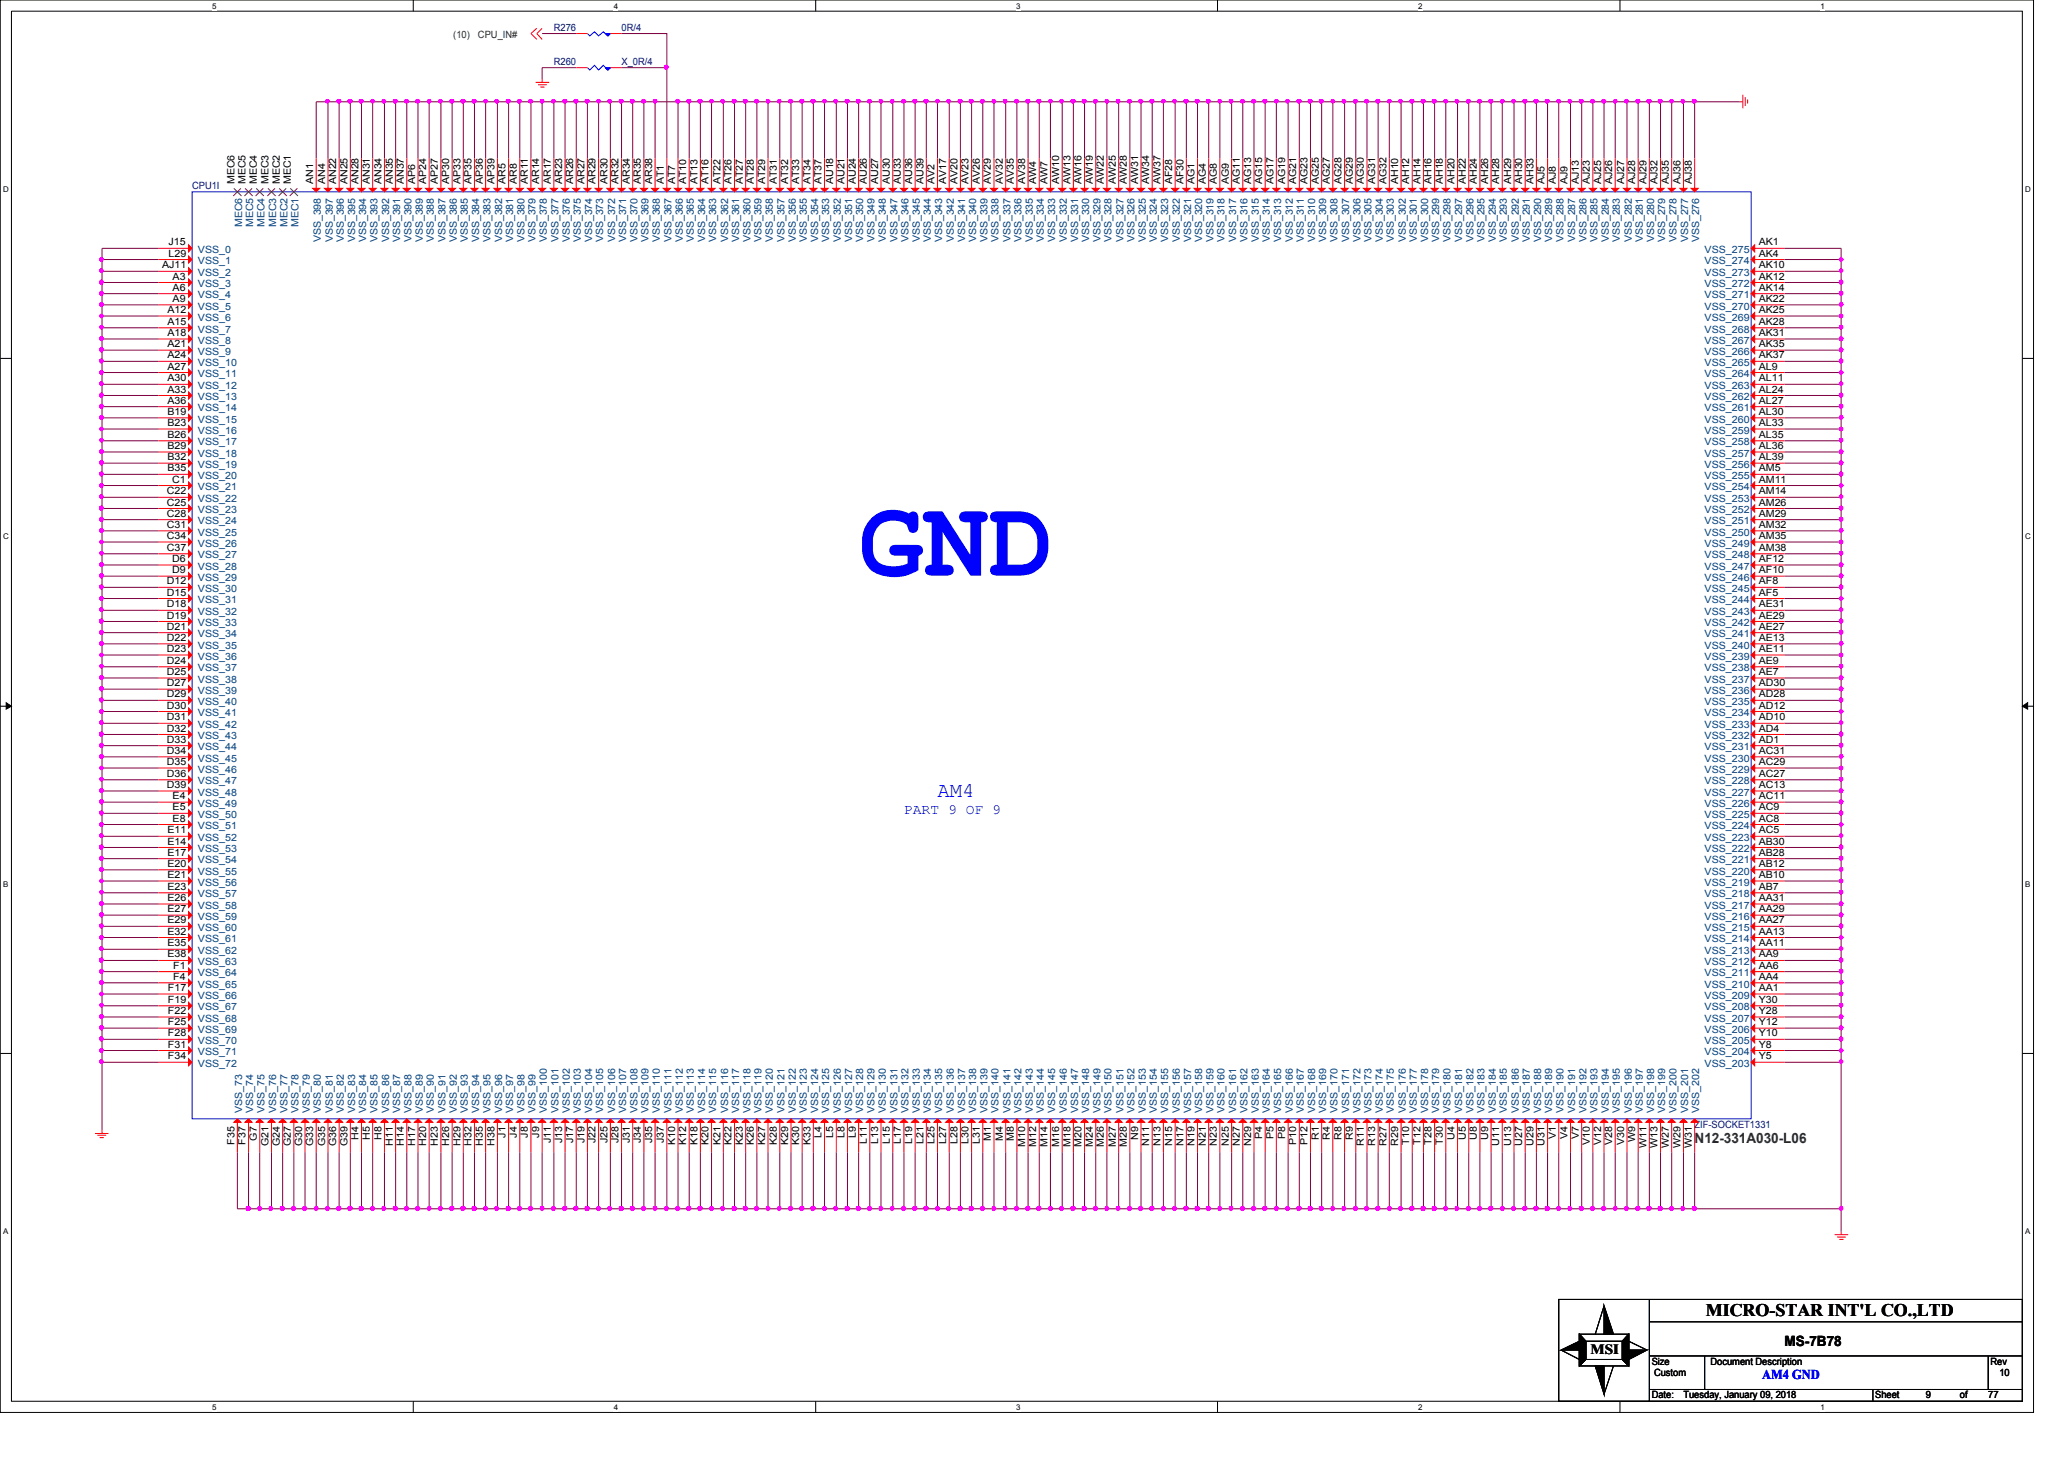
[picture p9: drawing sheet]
<svg xmlns="http://www.w3.org/2000/svg" width="297mm" height="210mm" viewBox="0 0 297 210" stroke-linecap="round" stroke-linejoin="round" font-family="sans-serif">
<defs><g id="words">
<text font-size="15.6" fill="#00f" x="123.6" y="82.8">GND</text>
<text font-size="3" fill="#00f" x="134.9" y="114.6">AM4</text>
<text font-size="2.5" x="245.5" y="189.3">MICRO-STAR INT'L CO.,LTD</text>
<text font-size="2" fill="#00f" x="130.1" y="117.1">PART 9 OF 9</text>
<text font-size="2" fill="#008000" x="243.9" y="164.5">N12-331A030-L06</text>
<g font-size="2">
<text x="228.9" y="194.7">MSI</text>
<text x="256.8" y="193.7">MS-7B78</text>
</g>
<text font-size="1.9" fill="#00f" x="253.6" y="198.4">AM4 GND</text>
<g font-size="1.4" fill="#008000">
<text x="65.2" y="5.5">(10)</text>
<text x="68.8" y="5.5">CPU_IN#</text>
</g>
<g font-size="1.4" fill="#000080">
<text x="79.7" y="4.5">R276</text>
<text x="89.4" y="4.5">0R/4</text>
<text x="79.7" y="9.4">R260</text>
<text x="89.4" y="9.4">X_0R/4</text>
<text x="27.6" y="27.3">CPU1I</text>
<text x="243.9" y="162.2">ZIF-SOCKET1331</text>
</g>
<g font-size="1.4">
<text x="33.7" y="26.5" transform="rotate(-90 33.7 26.5)">MEC6</text>
<text x="35.3" y="26.5" transform="rotate(-90 35.3 26.5)">MEC5</text>
<text x="37" y="26.5" transform="rotate(-90 37 26.5)">MEC4</text>
<text x="38.6" y="26.5" transform="rotate(-90 38.6 26.5)">MEC3</text>
<text x="40.3" y="26.5" transform="rotate(-90 40.3 26.5)">MEC2</text>
<text x="41.9" y="26.5" transform="rotate(-90 41.9 26.5)">MEC1</text>
<text x="45.1" y="26.5" transform="rotate(-90 45.1 26.5)">AN1</text>
<text x="46.8" y="26.5" transform="rotate(-90 46.8 26.5)">AN4</text>
<text x="48.4" y="26.5" transform="rotate(-90 48.4 26.5)">AN22</text>
<text x="50" y="26.5" transform="rotate(-90 50 26.5)">AN25</text>
<text x="51.6" y="26.5" transform="rotate(-90 51.6 26.5)">AN28</text>
<text x="53.2" y="26.5" transform="rotate(-90 53.2 26.5)">AN31</text>
<text x="54.9" y="26.5" transform="rotate(-90 54.9 26.5)">AN34</text>
<text x="56.5" y="26.5" transform="rotate(-90 56.5 26.5)">AN35</text>
<text x="58.1" y="26.5" transform="rotate(-90 58.1 26.5)">AN37</text>
<text x="59.7" y="26.5" transform="rotate(-90 59.7 26.5)">AP6</text>
<text x="61.3" y="26.5" transform="rotate(-90 61.3 26.5)">AP24</text>
<text x="63" y="26.5" transform="rotate(-90 63 26.5)">AP27</text>
<text x="64.6" y="26.5" transform="rotate(-90 64.6 26.5)">AP30</text>
<text x="66.2" y="26.5" transform="rotate(-90 66.2 26.5)">AP33</text>
<text x="67.9" y="26.5" transform="rotate(-90 67.9 26.5)">AP35</text>
<text x="69.5" y="26.5" transform="rotate(-90 69.5 26.5)">AP36</text>
<text x="71.2" y="26.5" transform="rotate(-90 71.2 26.5)">AP39</text>
<text x="72.8" y="26.5" transform="rotate(-90 72.8 26.5)">AR5</text>
<text x="74.4" y="26.5" transform="rotate(-90 74.4 26.5)">AR8</text>
<text x="76" y="26.5" transform="rotate(-90 76 26.5)">AR11</text>
<text x="77.6" y="26.5" transform="rotate(-90 77.6 26.5)">AR14</text>
<text x="79.3" y="26.5" transform="rotate(-90 79.3 26.5)">AR17</text>
<text x="80.9" y="26.5" transform="rotate(-90 80.9 26.5)">AR23</text>
<text x="82.5" y="26.5" transform="rotate(-90 82.5 26.5)">AR26</text>
<text x="84.1" y="26.5" transform="rotate(-90 84.1 26.5)">AR27</text>
<text x="85.7" y="26.5" transform="rotate(-90 85.7 26.5)">AR29</text>
<text x="87.4" y="26.5" transform="rotate(-90 87.4 26.5)">AR30</text>
<text x="89" y="26.5" transform="rotate(-90 89 26.5)">AR32</text>
<text x="90.6" y="26.5" transform="rotate(-90 90.6 26.5)">AR34</text>
<text x="92.2" y="26.5" transform="rotate(-90 92.2 26.5)">AR35</text>
<text x="93.8" y="26.5" transform="rotate(-90 93.8 26.5)">AR38</text>
<text x="95.5" y="26.5" transform="rotate(-90 95.5 26.5)">AT1</text>
<text x="97.2" y="26.5" transform="rotate(-90 97.2 26.5)">AT7</text>
<text x="98.8" y="26.5" transform="rotate(-90 98.8 26.5)">AT10</text>
<text x="100.4" y="26.5" transform="rotate(-90 100.4 26.5)">AT13</text>
<text x="102" y="26.5" transform="rotate(-90 102 26.5)">AT16</text>
<text x="103.7" y="26.5" transform="rotate(-90 103.7 26.5)">AT22</text>
<text x="105.3" y="26.5" transform="rotate(-90 105.3 26.5)">AT26</text>
<text x="106.9" y="26.5" transform="rotate(-90 106.9 26.5)">AT27</text>
<text x="108.5" y="26.5" transform="rotate(-90 108.5 26.5)">AT28</text>
<text x="110.1" y="26.5" transform="rotate(-90 110.1 26.5)">AT29</text>
<text x="111.8" y="26.5" transform="rotate(-90 111.8 26.5)">AT31</text>
<text x="113.4" y="26.5" transform="rotate(-90 113.4 26.5)">AT32</text>
<text x="115" y="26.5" transform="rotate(-90 115 26.5)">AT33</text>
<text x="116.6" y="26.5" transform="rotate(-90 116.6 26.5)">AT34</text>
<text x="118.2" y="26.5" transform="rotate(-90 118.2 26.5)">AT37</text>
<text x="119.9" y="26.5" transform="rotate(-90 119.9 26.5)">AU18</text>
<text x="121.5" y="26.5" transform="rotate(-90 121.5 26.5)">AU21</text>
<text x="123.1" y="26.5" transform="rotate(-90 123.1 26.5)">AU24</text>
<text x="124.8" y="26.5" transform="rotate(-90 124.8 26.5)">AU26</text>
<text x="126.4" y="26.5" transform="rotate(-90 126.4 26.5)">AU27</text>
<text x="128.1" y="26.5" transform="rotate(-90 128.1 26.5)">AU30</text>
<text x="129.7" y="26.5" transform="rotate(-90 129.7 26.5)">AU33</text>
<text x="131.3" y="26.5" transform="rotate(-90 131.3 26.5)">AU36</text>
<text x="132.9" y="26.5" transform="rotate(-90 132.9 26.5)">AU39</text>
<text x="134.5" y="26.5" transform="rotate(-90 134.5 26.5)">AV2</text>
<text x="136.2" y="26.5" transform="rotate(-90 136.2 26.5)">AV17</text>
<text x="137.8" y="26.5" transform="rotate(-90 137.8 26.5)">AV20</text>
<text x="139.4" y="26.5" transform="rotate(-90 139.4 26.5)">AV23</text>
<text x="141" y="26.5" transform="rotate(-90 141 26.5)">AV26</text>
<text x="142.6" y="26.5" transform="rotate(-90 142.6 26.5)">AV29</text>
<text x="144.3" y="26.5" transform="rotate(-90 144.3 26.5)">AV32</text>
<text x="145.9" y="26.5" transform="rotate(-90 145.9 26.5)">AV35</text>
<text x="147.5" y="26.5" transform="rotate(-90 147.5 26.5)">AV38</text>
<text x="149.1" y="26.5" transform="rotate(-90 149.1 26.5)">AW4</text>
<text x="150.7" y="26.5" transform="rotate(-90 150.7 26.5)">AW7</text>
<text x="152.4" y="26.5" transform="rotate(-90 152.4 26.5)">AW10</text>
<text x="154" y="26.5" transform="rotate(-90 154 26.5)">AW13</text>
<text x="155.7" y="26.5" transform="rotate(-90 155.7 26.5)">AW16</text>
<text x="157.3" y="26.5" transform="rotate(-90 157.3 26.5)">AW19</text>
<text x="158.9" y="26.5" transform="rotate(-90 158.9 26.5)">AW22</text>
<text x="160.6" y="26.5" transform="rotate(-90 160.6 26.5)">AW25</text>
<text x="162.2" y="26.5" transform="rotate(-90 162.2 26.5)">AW28</text>
<text x="163.8" y="26.5" transform="rotate(-90 163.8 26.5)">AW31</text>
<text x="165.4" y="26.5" transform="rotate(-90 165.4 26.5)">AW34</text>
<text x="167" y="26.5" transform="rotate(-90 167 26.5)">AW37</text>
<text x="168.7" y="26.5" transform="rotate(-90 168.7 26.5)">AF28</text>
<text x="170.3" y="26.5" transform="rotate(-90 170.3 26.5)">AF30</text>
<text x="171.9" y="26.5" transform="rotate(-90 171.9 26.5)">AG1</text>
<text x="173.5" y="26.5" transform="rotate(-90 173.5 26.5)">AG4</text>
<text x="175.1" y="26.5" transform="rotate(-90 175.1 26.5)">AG8</text>
<text x="176.8" y="26.5" transform="rotate(-90 176.8 26.5)">AG9</text>
<text x="178.4" y="26.5" transform="rotate(-90 178.4 26.5)">AG11</text>
<text x="180" y="26.5" transform="rotate(-90 180 26.5)">AG13</text>
<text x="181.6" y="26.5" transform="rotate(-90 181.6 26.5)">AG15</text>
<text x="183.3" y="26.5" transform="rotate(-90 183.3 26.5)">AG17</text>
<text x="185" y="26.5" transform="rotate(-90 185 26.5)">AG19</text>
<text x="186.6" y="26.5" transform="rotate(-90 186.6 26.5)">AG21</text>
<text x="188.2" y="26.5" transform="rotate(-90 188.2 26.5)">AG23</text>
<text x="189.8" y="26.5" transform="rotate(-90 189.8 26.5)">AG25</text>
<text x="191.4" y="26.5" transform="rotate(-90 191.4 26.5)">AG27</text>
<text x="193.1" y="26.5" transform="rotate(-90 193.1 26.5)">AG28</text>
<text x="194.7" y="26.5" transform="rotate(-90 194.7 26.5)">AG29</text>
<text x="196.3" y="26.5" transform="rotate(-90 196.3 26.5)">AG30</text>
<text x="197.9" y="26.5" transform="rotate(-90 197.9 26.5)">AG31</text>
<text x="199.5" y="26.5" transform="rotate(-90 199.5 26.5)">AG32</text>
<text x="201.2" y="26.5" transform="rotate(-90 201.2 26.5)">AH10</text>
<text x="202.8" y="26.5" transform="rotate(-90 202.8 26.5)">AH12</text>
<text x="204.4" y="26.5" transform="rotate(-90 204.4 26.5)">AH14</text>
<text x="206" y="26.5" transform="rotate(-90 206 26.5)">AH16</text>
<text x="207.6" y="26.5" transform="rotate(-90 207.6 26.5)">AH18</text>
<text x="209.3" y="26.5" transform="rotate(-90 209.3 26.5)">AH20</text>
<text x="210.9" y="26.5" transform="rotate(-90 210.9 26.5)">AH22</text>
<text x="212.6" y="26.5" transform="rotate(-90 212.6 26.5)">AH24</text>
<text x="214.2" y="26.5" transform="rotate(-90 214.2 26.5)">AH26</text>
<text x="215.8" y="26.5" transform="rotate(-90 215.8 26.5)">AH28</text>
<text x="217.5" y="26.5" transform="rotate(-90 217.5 26.5)">AH29</text>
<text x="219.1" y="26.5" transform="rotate(-90 219.1 26.5)">AH30</text>
<text x="220.7" y="26.5" transform="rotate(-90 220.7 26.5)">AH33</text>
<text x="222.3" y="26.5" transform="rotate(-90 222.3 26.5)">AJ5</text>
<text x="223.9" y="26.5" transform="rotate(-90 223.9 26.5)">AJ8</text>
<text x="225.6" y="26.5" transform="rotate(-90 225.6 26.5)">AJ9</text>
<text x="227.2" y="26.5" transform="rotate(-90 227.2 26.5)">AJ13</text>
<text x="228.8" y="26.5" transform="rotate(-90 228.8 26.5)">AJ23</text>
<text x="230.4" y="26.5" transform="rotate(-90 230.4 26.5)">AJ25</text>
<text x="232" y="26.5" transform="rotate(-90 232 26.5)">AJ26</text>
<text x="233.7" y="26.5" transform="rotate(-90 233.7 26.5)">AJ27</text>
<text x="235.3" y="26.5" transform="rotate(-90 235.3 26.5)">AJ28</text>
<text x="236.9" y="26.5" transform="rotate(-90 236.9 26.5)">AJ29</text>
<text x="238.5" y="26.5" transform="rotate(-90 238.5 26.5)">AJ32</text>
<text x="240.2" y="26.5" transform="rotate(-90 240.2 26.5)">AJ35</text>
<text x="241.8" y="26.5" transform="rotate(-90 241.8 26.5)">AJ36</text>
<text x="243.5" y="26.5" transform="rotate(-90 243.5 26.5)">AJ38</text>
<text x="24.3" y="35.3">J15</text>
<text x="253.1" y="35.3">AK1</text>
<text x="23.3" y="38.6">AJ11</text>
<text x="24.3" y="36.9">L29</text>
<text x="24.8" y="40.2">A3</text>
<text x="24.8" y="41.8">A6</text>
<text x="253.1" y="36.9">AK4</text>
<text x="253.1" y="38.6">AK10</text>
<text x="253.1" y="40.2">AK12</text>
<text x="253.1" y="41.8">AK14</text>
<text x="24.1" y="45">A12</text>
<text x="24.1" y="46.7">A15</text>
<text x="24.8" y="43.4">A9</text>
<text x="253.1" y="45">AK25</text>
<text x="253.1" y="46.7">AK28</text>
<text x="253.1" y="43.4">AK22</text>
<text x="24.1" y="48.3">A18</text>
<text x="24.1" y="50">A21</text>
<text x="24.1" y="51.6">A24</text>
<text x="24.1" y="53.2">A27</text>
<text x="253.1" y="48.3">AK31</text>
<text x="253.1" y="50">AK35</text>
<text x="253.1" y="51.6">AK37</text>
<text x="253.1" y="53.2">AL9</text>
<text x="24.1" y="54.9">A30</text>
<text x="24.1" y="56.5">A33</text>
<text x="24.1" y="58.1">A36</text>
<text x="24.1" y="59.7">B19</text>
<text x="253.1" y="54.9">AL11</text>
<text x="253.1" y="56.5">AL24</text>
<text x="253.1" y="58.1">AL27</text>
<text x="253.1" y="59.7">AL30</text>
<text x="24.1" y="61.3">B23</text>
<text x="24.1" y="63">B26</text>
<text x="24.1" y="64.6">B29</text>
<text x="253.1" y="61.3">AL33</text>
<text x="253.1" y="63">AL35</text>
<text x="253.1" y="64.6">AL36</text>
<text x="24" y="71.1">C22</text>
<text x="24.1" y="66.2">B32</text>
<text x="24.1" y="67.8">B35</text>
<text x="24.8" y="69.4">C1</text>
<text x="253.1" y="66.2">AL39</text>
<text x="253.1" y="67.8">AM5</text>
<text x="253.1" y="69.4">AM11</text>
<text x="253.1" y="71.1">AM14</text>
<text x="24" y="72.7">C25</text>
<text x="24" y="74.3">C28</text>
<text x="24" y="75.9">C31</text>
<text x="24" y="77.6">C34</text>
<text x="253.1" y="72.7">AM26</text>
<text x="253.1" y="74.3">AM29</text>
<text x="253.1" y="75.9">AM32</text>
<text x="253.1" y="77.6">AM35</text>
<text x="24" y="79.2">C37</text>
<text x="24.8" y="80.9">D6</text>
<text x="24.8" y="82.5">D9</text>
<text x="253.1" y="79.2">AM38</text>
<text x="253.1" y="80.9">AF12</text>
<text x="253.1" y="82.5">AF10</text>
<text x="24" y="84.1">D12</text>
<text x="24" y="85.7">D15</text>
<text x="24" y="87.4">D18</text>
<text x="24" y="89">D19</text>
<text x="253.1" y="84.1">AF8</text>
<text x="253.1" y="85.7">AF5</text>
<text x="253.1" y="87.4">AE31</text>
<text x="253.1" y="89">AE29</text>
<text x="24" y="90.6">D21</text>
<text x="24" y="92.2">D22</text>
<text x="24" y="93.8">D23</text>
<text x="24" y="95.5">D24</text>
<text x="253.1" y="90.6">AE27</text>
<text x="253.1" y="92.2">AE13</text>
<text x="253.1" y="93.8">AE11</text>
<text x="253.1" y="95.5">AE9</text>
<text x="24" y="97.1">D25</text>
<text x="24" y="98.7">D27</text>
<text x="24" y="100.3">D29</text>
<text x="24" y="101.9">D30</text>
<text x="253.1" y="97.1">AE7</text>
<text x="253.1" y="98.7">AD30</text>
<text x="253.1" y="100.3">AD28</text>
<text x="253.1" y="101.9">AD12</text>
<text x="24" y="103.6">D31</text>
<text x="24" y="105.2">D32</text>
<text x="24" y="106.8">D33</text>
<text x="253.1" y="103.6">AD10</text>
<text x="253.1" y="105.2">AD4</text>
<text x="253.1" y="106.8">AD1</text>
<text x="24" y="108.5">D34</text>
<text x="24" y="110.1">D35</text>
<text x="24" y="111.8">D36</text>
<text x="24" y="113.4">D39</text>
<text x="253.1" y="108.5">AC31</text>
<text x="253.1" y="110.1">AC29</text>
<text x="253.1" y="111.8">AC27</text>
<text x="253.1" y="113.4">AC13</text>
<text x="24.1" y="119.9">E11</text>
<text x="24.8" y="115">E4</text>
<text x="24.8" y="116.6">E5</text>
<text x="24.8" y="118.2">E8</text>
<text x="253.1" y="115">AC11</text>
<text x="253.1" y="116.6">AC9</text>
<text x="253.1" y="118.2">AC8</text>
<text x="253.1" y="119.9">AC5</text>
<text x="24.1" y="121.5">E14</text>
<text x="24.1" y="123.1">E17</text>
<text x="24.1" y="124.7">E20</text>
<text x="253.1" y="121.5">AB30</text>
<text x="253.1" y="123.1">AB28</text>
<text x="253.1" y="124.7">AB12</text>
<text x="24.1" y="126.3">E21</text>
<text x="24.1" y="128">E23</text>
<text x="24.1" y="129.6">E26</text>
<text x="24.1" y="131.2">E27</text>
<text x="253.1" y="126.3">AB10</text>
<text x="253.1" y="128">AB7</text>
<text x="253.1" y="129.6">AA31</text>
<text x="253.1" y="131.2">AA29</text>
<text x="24.1" y="132.8">E29</text>
<text x="24.1" y="134.5">E32</text>
<text x="24.1" y="136.1">E35</text>
<text x="24.1" y="137.8">E38</text>
<text x="253.1" y="132.8">AA27</text>
<text x="253.1" y="134.5">AA13</text>
<text x="253.1" y="136.1">AA11</text>
<text x="253.1" y="137.8">AA9</text>
<text x="24.2" y="142.6">F17</text>
<text x="24.9" y="139.4">F1</text>
<text x="24.9" y="141">F4</text>
<text x="253.1" y="139.4">AA6</text>
<text x="253.1" y="141">AA4</text>
<text x="253.1" y="142.6">AA1</text>
<text x="24.2" y="144.3">F19</text>
<text x="24.2" y="145.9">F22</text>
<text x="24.2" y="147.5">F25</text>
<text x="24.2" y="149.1">F28</text>
<text x="253.1" y="144.3">Y30</text>
<text x="253.1" y="145.9">Y28</text>
<text x="253.1" y="147.5">Y12</text>
<text x="253.1" y="149.1">Y10</text>
<text x="24.2" y="150.7">F31</text>
<text x="24.2" y="152.4">F34</text>
<text x="253.1" y="150.7">Y8</text>
<text x="253.1" y="152.4">Y5</text>
<text x="33.7" y="164.7" transform="rotate(-90 33.7 164.7)">F35</text>
<text x="35.3" y="164.7" transform="rotate(-90 35.3 164.7)">F37</text>
<text x="37" y="164.1" transform="rotate(-90 37 164.1)">G7</text>
<text x="38.6" y="164.9" transform="rotate(-90 38.6 164.9)">G21</text>
<text x="40.3" y="164.9" transform="rotate(-90 40.3 164.9)">G24</text>
<text x="41.9" y="164.9" transform="rotate(-90 41.9 164.9)">G27</text>
<text x="43.5" y="164.9" transform="rotate(-90 43.5 164.9)">G30</text>
<text x="45.1" y="164.9" transform="rotate(-90 45.1 164.9)">G33</text>
<text x="46.8" y="164.9" transform="rotate(-90 46.8 164.9)">G35</text>
<text x="48.4" y="164.9" transform="rotate(-90 48.4 164.9)">G36</text>
<text x="50" y="164.9" transform="rotate(-90 50 164.9)">G39</text>
<text x="51.6" y="164" transform="rotate(-90 51.6 164)">H4</text>
<text x="53.2" y="164" transform="rotate(-90 53.2 164)">H5</text>
<text x="54.9" y="164" transform="rotate(-90 54.9 164)">H8</text>
<text x="56.5" y="164.8" transform="rotate(-90 56.5 164.8)">H11</text>
<text x="58.1" y="164.8" transform="rotate(-90 58.1 164.8)">H14</text>
<text x="59.7" y="164.8" transform="rotate(-90 59.7 164.8)">H17</text>
<text x="61.3" y="164.8" transform="rotate(-90 61.3 164.8)">H20</text>
<text x="63" y="164.8" transform="rotate(-90 63 164.8)">H23</text>
<text x="64.6" y="164.8" transform="rotate(-90 64.6 164.8)">H26</text>
<text x="66.2" y="164.8" transform="rotate(-90 66.2 164.8)">H29</text>
<text x="67.9" y="164.8" transform="rotate(-90 67.9 164.8)">H32</text>
<text x="69.5" y="164.8" transform="rotate(-90 69.5 164.8)">H35</text>
<text x="71.2" y="164.8" transform="rotate(-90 71.2 164.8)">H38</text>
<text x="72.8" y="163.7" transform="rotate(-90 72.8 163.7)">J1</text>
<text x="74.4" y="163.7" transform="rotate(-90 74.4 163.7)">J4</text>
<text x="76" y="163.7" transform="rotate(-90 76 163.7)">J8</text>
<text x="77.6" y="163.7" transform="rotate(-90 77.6 163.7)">J9</text>
<text x="79.3" y="164.5" transform="rotate(-90 79.3 164.5)">J11</text>
<text x="80.9" y="164.5" transform="rotate(-90 80.9 164.5)">J13</text>
<text x="82.5" y="164.5" transform="rotate(-90 82.5 164.5)">J17</text>
<text x="84.1" y="164.5" transform="rotate(-90 84.1 164.5)">J19</text>
<text x="85.7" y="164.5" transform="rotate(-90 85.7 164.5)">J22</text>
<text x="87.4" y="164.5" transform="rotate(-90 87.4 164.5)">J25</text>
<text x="89" y="164.5" transform="rotate(-90 89 164.5)">J28</text>
<text x="90.6" y="164.5" transform="rotate(-90 90.6 164.5)">J31</text>
<text x="92.2" y="164.5" transform="rotate(-90 92.2 164.5)">J34</text>
<text x="93.8" y="164.5" transform="rotate(-90 93.8 164.5)">J35</text>
<text x="95.5" y="164.5" transform="rotate(-90 95.5 164.5)">J37</text>
<text x="97.2" y="164.8" transform="rotate(-90 97.2 164.8)">K10</text>
<text x="98.8" y="164.8" transform="rotate(-90 98.8 164.8)">K12</text>
<text x="100.4" y="164.8" transform="rotate(-90 100.4 164.8)">K18</text>
<text x="102" y="164.8" transform="rotate(-90 102 164.8)">K20</text>
<text x="103.7" y="164.8" transform="rotate(-90 103.7 164.8)">K21</text>
<text x="105.3" y="164.8" transform="rotate(-90 105.3 164.8)">K22</text>
<text x="106.9" y="164.8" transform="rotate(-90 106.9 164.8)">K23</text>
<text x="108.5" y="164.8" transform="rotate(-90 108.5 164.8)">K26</text>
<text x="110.1" y="164.8" transform="rotate(-90 110.1 164.8)">K27</text>
<text x="111.8" y="164.8" transform="rotate(-90 111.8 164.8)">K28</text>
<text x="113.4" y="164.8" transform="rotate(-90 113.4 164.8)">K29</text>
<text x="115" y="164.8" transform="rotate(-90 115 164.8)">K30</text>
<text x="116.6" y="164.8" transform="rotate(-90 116.6 164.8)">K33</text>
<text x="118.2" y="163.7" transform="rotate(-90 118.2 163.7)">L4</text>
<text x="119.9" y="163.7" transform="rotate(-90 119.9 163.7)">L5</text>
<text x="121.5" y="163.7" transform="rotate(-90 121.5 163.7)">L8</text>
<text x="123.1" y="163.7" transform="rotate(-90 123.1 163.7)">L9</text>
<text x="124.8" y="164.6" transform="rotate(-90 124.8 164.6)">L11</text>
<text x="126.4" y="164.6" transform="rotate(-90 126.4 164.6)">L13</text>
<text x="128.1" y="164.6" transform="rotate(-90 128.1 164.6)">L15</text>
<text x="129.7" y="164.6" transform="rotate(-90 129.7 164.6)">L17</text>
<text x="131.3" y="164.6" transform="rotate(-90 131.3 164.6)">L19</text>
<text x="132.9" y="164.6" transform="rotate(-90 132.9 164.6)">L21</text>
<text x="134.5" y="164.6" transform="rotate(-90 134.5 164.6)">L25</text>
<text x="136.2" y="164.6" transform="rotate(-90 136.2 164.6)">L27</text>
<text x="137.8" y="164.6" transform="rotate(-90 137.8 164.6)">L28</text>
<text x="139.4" y="164.6" transform="rotate(-90 139.4 164.6)">L30</text>
<text x="141" y="164.6" transform="rotate(-90 141 164.6)">L31</text>
<text x="142.6" y="164.2" transform="rotate(-90 142.6 164.2)">M1</text>
<text x="144.3" y="164.2" transform="rotate(-90 144.3 164.2)">M4</text>
<text x="145.9" y="164.2" transform="rotate(-90 145.9 164.2)">M8</text>
<text x="147.5" y="165" transform="rotate(-90 147.5 165)">M10</text>
<text x="149.1" y="165" transform="rotate(-90 149.1 165)">M12</text>
<text x="150.7" y="165" transform="rotate(-90 150.7 165)">M14</text>
<text x="152.4" y="165" transform="rotate(-90 152.4 165)">M16</text>
<text x="154" y="165" transform="rotate(-90 154 165)">M18</text>
<text x="155.7" y="165" transform="rotate(-90 155.7 165)">M20</text>
<text x="157.3" y="165" transform="rotate(-90 157.3 165)">M24</text>
<text x="158.9" y="165" transform="rotate(-90 158.9 165)">M26</text>
<text x="160.6" y="165" transform="rotate(-90 160.6 165)">M27</text>
<text x="162.2" y="165" transform="rotate(-90 162.2 165)">M28</text>
<text x="163.8" y="164" transform="rotate(-90 163.8 164)">N9</text>
<text x="165.4" y="164.8" transform="rotate(-90 165.4 164.8)">N11</text>
<text x="167" y="164.8" transform="rotate(-90 167 164.8)">N13</text>
<text x="168.7" y="164.8" transform="rotate(-90 168.7 164.8)">N15</text>
<text x="170.3" y="164.8" transform="rotate(-90 170.3 164.8)">N17</text>
<text x="171.9" y="164.8" transform="rotate(-90 171.9 164.8)">N19</text>
<text x="173.5" y="164.8" transform="rotate(-90 173.5 164.8)">N21</text>
<text x="175.1" y="164.8" transform="rotate(-90 175.1 164.8)">N23</text>
<text x="176.8" y="164.8" transform="rotate(-90 176.8 164.8)">N25</text>
<text x="178.4" y="164.8" transform="rotate(-90 178.4 164.8)">N27</text>
<text x="180" y="164.8" transform="rotate(-90 180 164.8)">N29</text>
<text x="181.6" y="163.9" transform="rotate(-90 181.6 163.9)">P4</text>
<text x="183.3" y="163.9" transform="rotate(-90 183.3 163.9)">P5</text>
<text x="185" y="163.9" transform="rotate(-90 185 163.9)">P8</text>
<text x="186.6" y="164.8" transform="rotate(-90 186.6 164.8)">P10</text>
<text x="188.2" y="164.8" transform="rotate(-90 188.2 164.8)">P12</text>
<text x="189.8" y="164" transform="rotate(-90 189.8 164)">R1</text>
<text x="191.4" y="164" transform="rotate(-90 191.4 164)">R4</text>
<text x="193.1" y="164" transform="rotate(-90 193.1 164)">R8</text>
<text x="194.7" y="164" transform="rotate(-90 194.7 164)">R9</text>
<text x="196.3" y="164.8" transform="rotate(-90 196.3 164.8)">R11</text>
<text x="197.9" y="164.8" transform="rotate(-90 197.9 164.8)">R13</text>
<text x="199.5" y="164.8" transform="rotate(-90 199.5 164.8)">R27</text>
<text x="201.2" y="164.8" transform="rotate(-90 201.2 164.8)">R29</text>
<text x="202.8" y="164.7" transform="rotate(-90 202.8 164.7)">T10</text>
<text x="204.4" y="164.7" transform="rotate(-90 204.4 164.7)">T12</text>
<text x="206" y="164.7" transform="rotate(-90 206 164.7)">T28</text>
<text x="207.6" y="164.7" transform="rotate(-90 207.6 164.7)">T30</text>
<text x="209.3" y="164" transform="rotate(-90 209.3 164)">U4</text>
<text x="210.9" y="164" transform="rotate(-90 210.9 164)">U5</text>
<text x="212.6" y="164" transform="rotate(-90 212.6 164)">U8</text>
<text x="214.2" y="164" transform="rotate(-90 214.2 164)">U9</text>
<text x="215.8" y="164.8" transform="rotate(-90 215.8 164.8)">U11</text>
<text x="217.5" y="164.8" transform="rotate(-90 217.5 164.8)">U13</text>
<text x="219.1" y="164.8" transform="rotate(-90 219.1 164.8)">U27</text>
<text x="220.7" y="164.8" transform="rotate(-90 220.7 164.8)">U29</text>
<text x="222.3" y="164.8" transform="rotate(-90 222.3 164.8)">U31</text>
<text x="223.9" y="163.9" transform="rotate(-90 223.9 163.9)">V1</text>
<text x="225.6" y="163.9" transform="rotate(-90 225.6 163.9)">V4</text>
<text x="227.2" y="163.9" transform="rotate(-90 227.2 163.9)">V7</text>
<text x="228.8" y="164.8" transform="rotate(-90 228.8 164.8)">V10</text>
<text x="230.4" y="164.8" transform="rotate(-90 230.4 164.8)">V12</text>
<text x="232" y="164.8" transform="rotate(-90 232 164.8)">V28</text>
<text x="233.7" y="164.8" transform="rotate(-90 233.7 164.8)">V30</text>
<text x="235.3" y="164.3" transform="rotate(-90 235.3 164.3)">W9</text>
<text x="236.9" y="165.2" transform="rotate(-90 236.9 165.2)">W11</text>
<text x="238.5" y="165.2" transform="rotate(-90 238.5 165.2)">W13</text>
<text x="240.2" y="165.2" transform="rotate(-90 240.2 165.2)">W27</text>
<text x="241.8" y="165.2" transform="rotate(-90 241.8 165.2)">W29</text>
<text x="243.5" y="165.2" transform="rotate(-90 243.5 165.2)">W31</text>
<text x="237.7" y="196.3">Size</text>
<text x="238" y="198">Custom</text>
<text x="246.2" y="196.3">Document Description</text>
<text x="286.5" y="196.3">Rev</text>
<text x="287.7" y="198">10</text>
<text x="237.7" y="201.2">Date:</text>
<text x="242.3" y="201.2">Tuesday, January 09, 2018</text>
<text x="269.9" y="201.2">Sheet</text>
<text x="277.2" y="201.2">9</text>
<text x="282.1" y="201.2">of</text>
<text x="286.1" y="201.2">77</text>
</g>
<g font-size="1.4" fill="#004080">
<text x="34.8" y="32.7" transform="rotate(-90 34.8 32.7)">MEC6</text>
<text x="36.4" y="32.7" transform="rotate(-90 36.4 32.7)">MEC5</text>
<text x="38.1" y="32.7" transform="rotate(-90 38.1 32.7)">MEC4</text>
<text x="39.7" y="32.7" transform="rotate(-90 39.7 32.7)">MEC3</text>
<text x="41.4" y="32.7" transform="rotate(-90 41.4 32.7)">MEC2</text>
<text x="43" y="32.7" transform="rotate(-90 43 32.7)">MEC1</text>
<text x="46.2" y="34.9" transform="rotate(-90 46.2 34.9)">VSS_398</text>
<text x="47.9" y="34.9" transform="rotate(-90 47.9 34.9)">VSS_397</text>
<text x="49.5" y="34.9" transform="rotate(-90 49.5 34.9)">VSS_396</text>
<text x="51.1" y="34.9" transform="rotate(-90 51.1 34.9)">VSS_395</text>
<text x="52.7" y="34.9" transform="rotate(-90 52.7 34.9)">VSS_394</text>
<text x="54.3" y="34.9" transform="rotate(-90 54.3 34.9)">VSS_393</text>
<text x="56" y="34.9" transform="rotate(-90 56 34.9)">VSS_392</text>
<text x="57.6" y="34.9" transform="rotate(-90 57.6 34.9)">VSS_391</text>
<text x="59.2" y="34.9" transform="rotate(-90 59.2 34.9)">VSS_390</text>
<text x="60.8" y="34.9" transform="rotate(-90 60.8 34.9)">VSS_389</text>
<text x="62.4" y="34.9" transform="rotate(-90 62.4 34.9)">VSS_388</text>
<text x="64.1" y="34.9" transform="rotate(-90 64.1 34.9)">VSS_387</text>
<text x="65.7" y="34.9" transform="rotate(-90 65.7 34.9)">VSS_386</text>
<text x="67.3" y="34.9" transform="rotate(-90 67.3 34.9)">VSS_385</text>
<text x="69" y="34.9" transform="rotate(-90 69 34.9)">VSS_384</text>
<text x="70.6" y="34.9" transform="rotate(-90 70.6 34.9)">VSS_383</text>
<text x="72.3" y="34.9" transform="rotate(-90 72.3 34.9)">VSS_382</text>
<text x="73.9" y="34.9" transform="rotate(-90 73.9 34.9)">VSS_381</text>
<text x="75.5" y="34.9" transform="rotate(-90 75.5 34.9)">VSS_380</text>
<text x="77.1" y="34.9" transform="rotate(-90 77.1 34.9)">VSS_379</text>
<text x="78.7" y="34.9" transform="rotate(-90 78.7 34.9)">VSS_378</text>
<text x="80.4" y="34.9" transform="rotate(-90 80.4 34.9)">VSS_377</text>
<text x="82" y="34.9" transform="rotate(-90 82 34.9)">VSS_376</text>
<text x="83.6" y="34.9" transform="rotate(-90 83.6 34.9)">VSS_375</text>
<text x="85.2" y="34.9" transform="rotate(-90 85.2 34.9)">VSS_374</text>
<text x="86.8" y="34.9" transform="rotate(-90 86.8 34.9)">VSS_373</text>
<text x="88.5" y="34.9" transform="rotate(-90 88.5 34.9)">VSS_372</text>
<text x="90.1" y="34.9" transform="rotate(-90 90.1 34.9)">VSS_371</text>
<text x="91.7" y="34.9" transform="rotate(-90 91.7 34.9)">VSS_370</text>
<text x="93.3" y="34.9" transform="rotate(-90 93.3 34.9)">VSS_369</text>
<text x="95" y="34.9" transform="rotate(-90 95 34.9)">VSS_368</text>
<text x="96.6" y="34.9" transform="rotate(-90 96.6 34.9)">VSS_367</text>
<text x="98.3" y="34.9" transform="rotate(-90 98.3 34.9)">VSS_366</text>
<text x="99.9" y="34.9" transform="rotate(-90 99.9 34.9)">VSS_365</text>
<text x="101.5" y="34.9" transform="rotate(-90 101.5 34.9)">VSS_364</text>
<text x="103.1" y="34.9" transform="rotate(-90 103.1 34.9)">VSS_363</text>
<text x="104.8" y="34.9" transform="rotate(-90 104.8 34.9)">VSS_362</text>
<text x="106.4" y="34.9" transform="rotate(-90 106.4 34.9)">VSS_361</text>
<text x="108" y="34.9" transform="rotate(-90 108 34.9)">VSS_360</text>
<text x="109.6" y="34.9" transform="rotate(-90 109.6 34.9)">VSS_359</text>
<text x="111.2" y="34.9" transform="rotate(-90 111.2 34.9)">VSS_358</text>
<text x="112.9" y="34.9" transform="rotate(-90 112.9 34.9)">VSS_357</text>
<text x="114.5" y="34.9" transform="rotate(-90 114.5 34.9)">VSS_356</text>
<text x="116.1" y="34.9" transform="rotate(-90 116.1 34.9)">VSS_355</text>
<text x="117.7" y="34.9" transform="rotate(-90 117.7 34.9)">VSS_354</text>
<text x="119.3" y="34.9" transform="rotate(-90 119.3 34.9)">VSS_353</text>
<text x="121" y="34.9" transform="rotate(-90 121 34.9)">VSS_352</text>
<text x="122.6" y="34.9" transform="rotate(-90 122.6 34.9)">VSS_351</text>
<text x="124.2" y="34.9" transform="rotate(-90 124.2 34.9)">VSS_350</text>
<text x="125.9" y="34.9" transform="rotate(-90 125.9 34.9)">VSS_349</text>
<text x="127.5" y="34.9" transform="rotate(-90 127.5 34.9)">VSS_348</text>
<text x="129.2" y="34.9" transform="rotate(-90 129.2 34.9)">VSS_347</text>
<text x="130.8" y="34.9" transform="rotate(-90 130.8 34.9)">VSS_346</text>
<text x="132.4" y="34.9" transform="rotate(-90 132.4 34.9)">VSS_345</text>
<text x="134" y="34.9" transform="rotate(-90 134 34.9)">VSS_344</text>
<text x="135.6" y="34.9" transform="rotate(-90 135.6 34.9)">VSS_343</text>
<text x="137.3" y="34.9" transform="rotate(-90 137.3 34.9)">VSS_342</text>
<text x="138.9" y="34.9" transform="rotate(-90 138.9 34.9)">VSS_341</text>
<text x="140.5" y="34.9" transform="rotate(-90 140.5 34.9)">VSS_340</text>
<text x="142.1" y="34.9" transform="rotate(-90 142.1 34.9)">VSS_339</text>
<text x="143.7" y="34.9" transform="rotate(-90 143.7 34.9)">VSS_338</text>
<text x="145.4" y="34.9" transform="rotate(-90 145.4 34.9)">VSS_337</text>
<text x="147" y="34.9" transform="rotate(-90 147 34.9)">VSS_336</text>
<text x="148.6" y="34.9" transform="rotate(-90 148.6 34.9)">VSS_335</text>
<text x="150.2" y="34.9" transform="rotate(-90 150.2 34.9)">VSS_334</text>
<text x="151.8" y="34.9" transform="rotate(-90 151.8 34.9)">VSS_333</text>
<text x="153.5" y="34.9" transform="rotate(-90 153.5 34.9)">VSS_332</text>
<text x="155.1" y="34.9" transform="rotate(-90 155.1 34.9)">VSS_331</text>
<text x="156.8" y="34.9" transform="rotate(-90 156.8 34.9)">VSS_330</text>
<text x="158.4" y="34.9" transform="rotate(-90 158.4 34.9)">VSS_329</text>
<text x="160" y="34.9" transform="rotate(-90 160 34.9)">VSS_328</text>
<text x="161.7" y="34.9" transform="rotate(-90 161.7 34.9)">VSS_327</text>
<text x="163.3" y="34.9" transform="rotate(-90 163.3 34.9)">VSS_326</text>
<text x="164.9" y="34.9" transform="rotate(-90 164.9 34.9)">VSS_325</text>
<text x="166.5" y="34.9" transform="rotate(-90 166.5 34.9)">VSS_324</text>
<text x="168.1" y="34.9" transform="rotate(-90 168.1 34.9)">VSS_323</text>
<text x="169.8" y="34.9" transform="rotate(-90 169.8 34.9)">VSS_322</text>
<text x="171.4" y="34.9" transform="rotate(-90 171.4 34.9)">VSS_321</text>
<text x="173" y="34.9" transform="rotate(-90 173 34.9)">VSS_320</text>
<text x="174.6" y="34.9" transform="rotate(-90 174.6 34.9)">VSS_319</text>
<text x="176.2" y="34.9" transform="rotate(-90 176.2 34.9)">VSS_318</text>
<text x="177.9" y="34.9" transform="rotate(-90 177.9 34.9)">VSS_317</text>
<text x="179.5" y="34.9" transform="rotate(-90 179.5 34.9)">VSS_316</text>
<text x="181.1" y="34.9" transform="rotate(-90 181.1 34.9)">VSS_315</text>
<text x="182.7" y="34.9" transform="rotate(-90 182.7 34.9)">VSS_314</text>
<text x="184.4" y="34.9" transform="rotate(-90 184.4 34.9)">VSS_313</text>
<text x="186.1" y="34.9" transform="rotate(-90 186.1 34.9)">VSS_312</text>
<text x="187.7" y="34.9" transform="rotate(-90 187.7 34.9)">VSS_311</text>
<text x="189.3" y="34.9" transform="rotate(-90 189.3 34.9)">VSS_310</text>
<text x="190.9" y="34.9" transform="rotate(-90 190.9 34.9)">VSS_309</text>
<text x="192.5" y="34.9" transform="rotate(-90 192.5 34.9)">VSS_308</text>
<text x="194.2" y="34.9" transform="rotate(-90 194.2 34.9)">VSS_307</text>
<text x="195.8" y="34.9" transform="rotate(-90 195.8 34.9)">VSS_306</text>
<text x="197.4" y="34.9" transform="rotate(-90 197.4 34.9)">VSS_305</text>
<text x="199" y="34.9" transform="rotate(-90 199 34.9)">VSS_304</text>
<text x="200.6" y="34.9" transform="rotate(-90 200.6 34.9)">VSS_303</text>
<text x="202.3" y="34.9" transform="rotate(-90 202.3 34.9)">VSS_302</text>
<text x="203.9" y="34.9" transform="rotate(-90 203.9 34.9)">VSS_301</text>
<text x="205.5" y="34.9" transform="rotate(-90 205.5 34.9)">VSS_300</text>
<text x="207.1" y="34.9" transform="rotate(-90 207.1 34.9)">VSS_299</text>
<text x="208.7" y="34.9" transform="rotate(-90 208.7 34.9)">VSS_298</text>
<text x="210.4" y="34.9" transform="rotate(-90 210.4 34.9)">VSS_297</text>
<text x="212" y="34.9" transform="rotate(-90 212 34.9)">VSS_296</text>
<text x="213.7" y="34.9" transform="rotate(-90 213.7 34.9)">VSS_295</text>
<text x="215.3" y="34.9" transform="rotate(-90 215.3 34.9)">VSS_294</text>
<text x="216.9" y="34.9" transform="rotate(-90 216.9 34.9)">VSS_293</text>
<text x="218.6" y="34.9" transform="rotate(-90 218.6 34.9)">VSS_292</text>
<text x="220.2" y="34.9" transform="rotate(-90 220.2 34.9)">VSS_291</text>
<text x="221.8" y="34.9" transform="rotate(-90 221.8 34.9)">VSS_290</text>
<text x="223.4" y="34.9" transform="rotate(-90 223.4 34.9)">VSS_289</text>
<text x="225" y="34.9" transform="rotate(-90 225 34.9)">VSS_288</text>
<text x="226.7" y="34.9" transform="rotate(-90 226.7 34.9)">VSS_287</text>
<text x="228.3" y="34.9" transform="rotate(-90 228.3 34.9)">VSS_286</text>
<text x="229.9" y="34.9" transform="rotate(-90 229.9 34.9)">VSS_285</text>
<text x="231.5" y="34.9" transform="rotate(-90 231.5 34.9)">VSS_284</text>
<text x="233.1" y="34.9" transform="rotate(-90 233.1 34.9)">VSS_283</text>
<text x="234.8" y="34.9" transform="rotate(-90 234.8 34.9)">VSS_282</text>
<text x="236.4" y="34.9" transform="rotate(-90 236.4 34.9)">VSS_281</text>
<text x="238" y="34.9" transform="rotate(-90 238 34.9)">VSS_280</text>
<text x="239.6" y="34.9" transform="rotate(-90 239.6 34.9)">VSS_279</text>
<text x="241.3" y="34.9" transform="rotate(-90 241.3 34.9)">VSS_278</text>
<text x="242.9" y="34.9" transform="rotate(-90 242.9 34.9)">VSS_277</text>
<text x="244.6" y="34.9" transform="rotate(-90 244.6 34.9)">VSS_276</text>
<text x="28.5" y="36.4">VSS_0</text>
<text x="28.5" y="38">VSS_1</text>
<text x="28.5" y="39.7">VSS_2</text>
<text x="28.5" y="41.3">VSS_3</text>
<text x="245.3" y="36.4">VSS_275</text>
<text x="245.3" y="38">VSS_274</text>
<text x="245.3" y="39.7">VSS_273</text>
<text x="245.3" y="41.3">VSS_272</text>
<text x="28.5" y="42.9">VSS_4</text>
<text x="28.5" y="44.5">VSS_5</text>
<text x="28.5" y="46.1">VSS_6</text>
<text x="28.5" y="47.8">VSS_7</text>
<text x="245.3" y="46.1">VSS_269</text>
<text x="245.3" y="47.8">VSS_268</text>
<text x="245.3" y="42.9">VSS_271</text>
<text x="245.3" y="44.5">VSS_270</text>
<text x="28.5" y="49.4">VSS_8</text>
<text x="28.5" y="51.1">VSS_9</text>
<text x="28.5" y="52.7">VSS_10</text>
<text x="245.3" y="49.4">VSS_267</text>
<text x="245.3" y="51.1">VSS_266</text>
<text x="245.3" y="52.7">VSS_265</text>
<text x="28.5" y="54.3">VSS_11</text>
<text x="28.5" y="56">VSS_12</text>
<text x="28.5" y="57.6">VSS_13</text>
<text x="28.5" y="59.2">VSS_14</text>
<text x="245.3" y="54.3">VSS_264</text>
<text x="245.3" y="56">VSS_263</text>
<text x="245.3" y="57.6">VSS_262</text>
<text x="245.3" y="59.2">VSS_261</text>
<text x="28.5" y="60.8">VSS_15</text>
<text x="28.5" y="62.4">VSS_16</text>
<text x="28.5" y="64.1">VSS_17</text>
<text x="28.5" y="65.7">VSS_18</text>
<text x="245.3" y="60.8">VSS_260</text>
<text x="245.3" y="62.4">VSS_259</text>
<text x="245.3" y="64.1">VSS_258</text>
<text x="245.3" y="65.7">VSS_257</text>
<text x="28.5" y="67.3">VSS_19</text>
<text x="28.5" y="68.9">VSS_20</text>
<text x="28.5" y="70.5">VSS_21</text>
<text x="245.3" y="67.3">VSS_256</text>
<text x="245.3" y="68.9">VSS_255</text>
<text x="245.3" y="70.5">VSS_254</text>
<text x="28.5" y="72.2">VSS_22</text>
<text x="28.5" y="73.8">VSS_23</text>
<text x="28.5" y="75.4">VSS_24</text>
<text x="28.5" y="77">VSS_25</text>
<text x="245.3" y="72.2">VSS_253</text>
<text x="245.3" y="73.8">VSS_252</text>
<text x="245.3" y="75.4">VSS_251</text>
<text x="245.3" y="77">VSS_250</text>
<text x="28.5" y="78.7">VSS_26</text>
<text x="28.5" y="80.3">VSS_27</text>
<text x="28.5" y="82">VSS_28</text>
<text x="28.5" y="83.6">VSS_29</text>
<text x="245.3" y="78.7">VSS_249</text>
<text x="245.3" y="80.3">VSS_248</text>
<text x="245.3" y="82">VSS_247</text>
<text x="245.3" y="83.6">VSS_246</text>
<text x="28.5" y="85.2">VSS_30</text>
<text x="28.5" y="86.8">VSS_31</text>
<text x="28.5" y="88.5">VSS_32</text>
<text x="245.3" y="85.2">VSS_245</text>
<text x="245.3" y="86.8">VSS_244</text>
<text x="245.3" y="88.5">VSS_243</text>
<text x="28.5" y="90.1">VSS_33</text>
<text x="28.5" y="91.7">VSS_34</text>
<text x="28.5" y="93.3">VSS_35</text>
<text x="28.5" y="94.9">VSS_36</text>
<text x="245.3" y="90.1">VSS_242</text>
<text x="245.3" y="91.7">VSS_241</text>
<text x="245.3" y="93.3">VSS_240</text>
<text x="245.3" y="94.9">VSS_239</text>
<text x="28.5" y="96.6">VSS_37</text>
<text x="28.5" y="98.2">VSS_38</text>
<text x="28.5" y="99.8">VSS_39</text>
<text x="28.5" y="101.4">VSS_40</text>
<text x="245.3" y="96.6">VSS_238</text>
<text x="245.3" y="98.2">VSS_237</text>
<text x="245.3" y="99.8">VSS_236</text>
<text x="245.3" y="101.4">VSS_235</text>
<text x="28.5" y="103">VSS_41</text>
<text x="28.5" y="104.7">VSS_42</text>
<text x="28.5" y="106.3">VSS_43</text>
<text x="28.5" y="108">VSS_44</text>
<text x="245.3" y="103">VSS_234</text>
<text x="245.3" y="104.7">VSS_233</text>
<text x="245.3" y="106.3">VSS_232</text>
<text x="245.3" y="108">VSS_231</text>
<text x="28.5" y="109.6">VSS_45</text>
<text x="28.5" y="111.2">VSS_46</text>
<text x="28.5" y="112.9">VSS_47</text>
<text x="245.3" y="109.6">VSS_230</text>
<text x="245.3" y="111.2">VSS_229</text>
<text x="245.3" y="112.9">VSS_228</text>
<text x="28.5" y="114.5">VSS_48</text>
<text x="28.5" y="116.1">VSS_49</text>
<text x="28.5" y="117.7">VSS_50</text>
<text x="28.5" y="119.3">VSS_51</text>
<text x="245.3" y="114.5">VSS_227</text>
<text x="245.3" y="116.1">VSS_226</text>
<text x="245.3" y="117.7">VSS_225</text>
<text x="245.3" y="119.3">VSS_224</text>
<text x="28.5" y="121">VSS_52</text>
<text x="28.5" y="122.6">VSS_53</text>
<text x="28.5" y="124.2">VSS_54</text>
<text x="28.5" y="125.8">VSS_55</text>
<text x="245.3" y="121">VSS_223</text>
<text x="245.3" y="122.6">VSS_222</text>
<text x="245.3" y="124.2">VSS_221</text>
<text x="245.3" y="125.8">VSS_220</text>
<text x="28.5" y="127.4">VSS_56</text>
<text x="28.5" y="129.1">VSS_57</text>
<text x="28.5" y="130.7">VSS_58</text>
<text x="245.3" y="127.4">VSS_219</text>
<text x="245.3" y="129.1">VSS_218</text>
<text x="245.3" y="130.7">VSS_217</text>
<text x="28.5" y="132.3">VSS_59</text>
<text x="28.5" y="133.9">VSS_60</text>
<text x="28.5" y="135.6">VSS_61</text>
<text x="28.5" y="137.2">VSS_62</text>
<text x="245.3" y="132.3">VSS_216</text>
<text x="245.3" y="133.9">VSS_215</text>
<text x="245.3" y="135.6">VSS_214</text>
<text x="245.3" y="137.2">VSS_213</text>
<text x="28.5" y="138.9">VSS_63</text>
<text x="28.5" y="140.5">VSS_64</text>
<text x="28.5" y="142.1">VSS_65</text>
<text x="28.5" y="143.7">VSS_66</text>
<text x="245.3" y="138.9">VSS_212</text>
<text x="245.3" y="140.5">VSS_211</text>
<text x="245.3" y="142.1">VSS_210</text>
<text x="245.3" y="143.7">VSS_209</text>
<text x="28.5" y="145.4">VSS_67</text>
<text x="28.5" y="147">VSS_68</text>
<text x="28.5" y="148.6">VSS_69</text>
<text x="245.3" y="145.4">VSS_208</text>
<text x="245.3" y="147">VSS_207</text>
<text x="245.3" y="148.6">VSS_206</text>
<text x="28.5" y="150.2">VSS_70</text>
<text x="28.5" y="151.8">VSS_71</text>
<text x="28.5" y="153.5">VSS_72</text>
<text x="245.3" y="150.2">VSS_205</text>
<text x="245.3" y="151.8">VSS_204</text>
<text x="245.3" y="153.5">VSS_203</text>
<text x="34.8" y="160.1" transform="rotate(-90 34.8 160.1)">VSS_73</text>
<text x="36.4" y="160.1" transform="rotate(-90 36.4 160.1)">VSS_74</text>
<text x="38.1" y="160.1" transform="rotate(-90 38.1 160.1)">VSS_75</text>
<text x="39.7" y="160.1" transform="rotate(-90 39.7 160.1)">VSS_76</text>
<text x="41.4" y="160.1" transform="rotate(-90 41.4 160.1)">VSS_77</text>
<text x="43" y="160.1" transform="rotate(-90 43 160.1)">VSS_78</text>
<text x="44.6" y="160.1" transform="rotate(-90 44.6 160.1)">VSS_79</text>
<text x="46.2" y="160.1" transform="rotate(-90 46.2 160.1)">VSS_80</text>
<text x="47.9" y="160.1" transform="rotate(-90 47.9 160.1)">VSS_81</text>
<text x="49.5" y="160.1" transform="rotate(-90 49.5 160.1)">VSS_82</text>
<text x="51.1" y="160.1" transform="rotate(-90 51.1 160.1)">VSS_83</text>
<text x="52.7" y="160.1" transform="rotate(-90 52.7 160.1)">VSS_84</text>
<text x="54.3" y="160.1" transform="rotate(-90 54.3 160.1)">VSS_85</text>
<text x="56" y="160.1" transform="rotate(-90 56 160.1)">VSS_86</text>
<text x="57.6" y="160.1" transform="rotate(-90 57.6 160.1)">VSS_87</text>
<text x="59.2" y="160.1" transform="rotate(-90 59.2 160.1)">VSS_88</text>
<text x="60.8" y="160.1" transform="rotate(-90 60.8 160.1)">VSS_89</text>
<text x="62.4" y="160.1" transform="rotate(-90 62.4 160.1)">VSS_90</text>
<text x="64.1" y="160.1" transform="rotate(-90 64.1 160.1)">VSS_91</text>
<text x="65.7" y="160.1" transform="rotate(-90 65.7 160.1)">VSS_92</text>
<text x="67.3" y="160.1" transform="rotate(-90 67.3 160.1)">VSS_93</text>
<text x="69" y="160.1" transform="rotate(-90 69 160.1)">VSS_94</text>
<text x="70.6" y="160.1" transform="rotate(-90 70.6 160.1)">VSS_95</text>
<text x="72.3" y="160.1" transform="rotate(-90 72.3 160.1)">VSS_96</text>
<text x="73.9" y="160.1" transform="rotate(-90 73.9 160.1)">VSS_97</text>
<text x="75.5" y="160.1" transform="rotate(-90 75.5 160.1)">VSS_98</text>
<text x="77.1" y="160.1" transform="rotate(-90 77.1 160.1)">VSS_99</text>
<text x="78.7" y="160.1" transform="rotate(-90 78.7 160.1)">VSS_100</text>
<text x="80.4" y="160.1" transform="rotate(-90 80.4 160.1)">VSS_101</text>
<text x="82" y="160.1" transform="rotate(-90 82 160.1)">VSS_102</text>
<text x="83.6" y="160.1" transform="rotate(-90 83.6 160.1)">VSS_103</text>
<text x="85.2" y="160.1" transform="rotate(-90 85.2 160.1)">VSS_104</text>
<text x="86.8" y="160.1" transform="rotate(-90 86.8 160.1)">VSS_105</text>
<text x="88.5" y="160.1" transform="rotate(-90 88.5 160.1)">VSS_106</text>
<text x="90.1" y="160.1" transform="rotate(-90 90.1 160.1)">VSS_107</text>
<text x="91.7" y="160.1" transform="rotate(-90 91.7 160.1)">VSS_108</text>
<text x="93.3" y="160.1" transform="rotate(-90 93.3 160.1)">VSS_109</text>
<text x="95" y="160.1" transform="rotate(-90 95 160.1)">VSS_110</text>
<text x="96.6" y="160.1" transform="rotate(-90 96.6 160.1)">VSS_111</text>
<text x="98.3" y="160.1" transform="rotate(-90 98.3 160.1)">VSS_112</text>
<text x="99.9" y="160.1" transform="rotate(-90 99.9 160.1)">VSS_113</text>
<text x="101.5" y="160.1" transform="rotate(-90 101.5 160.1)">VSS_114</text>
<text x="103.1" y="160.1" transform="rotate(-90 103.1 160.1)">VSS_115</text>
<text x="104.8" y="160.1" transform="rotate(-90 104.8 160.1)">VSS_116</text>
<text x="106.4" y="160.1" transform="rotate(-90 106.4 160.1)">VSS_117</text>
<text x="108" y="160.1" transform="rotate(-90 108 160.1)">VSS_118</text>
<text x="109.6" y="160.1" transform="rotate(-90 109.6 160.1)">VSS_119</text>
<text x="111.2" y="160.1" transform="rotate(-90 111.2 160.1)">VSS_120</text>
<text x="112.9" y="160.1" transform="rotate(-90 112.9 160.1)">VSS_121</text>
<text x="114.5" y="160.1" transform="rotate(-90 114.5 160.1)">VSS_122</text>
<text x="116.1" y="160.1" transform="rotate(-90 116.1 160.1)">VSS_123</text>
<text x="117.7" y="160.1" transform="rotate(-90 117.7 160.1)">VSS_124</text>
<text x="119.3" y="160.1" transform="rotate(-90 119.3 160.1)">VSS_125</text>
<text x="121" y="160.1" transform="rotate(-90 121 160.1)">VSS_126</text>
<text x="122.6" y="160.1" transform="rotate(-90 122.6 160.1)">VSS_127</text>
<text x="124.2" y="160.1" transform="rotate(-90 124.2 160.1)">VSS_128</text>
<text x="125.9" y="160.1" transform="rotate(-90 125.9 160.1)">VSS_129</text>
<text x="127.5" y="160.1" transform="rotate(-90 127.5 160.1)">VSS_130</text>
<text x="129.2" y="160.1" transform="rotate(-90 129.2 160.1)">VSS_131</text>
<text x="130.8" y="160.1" transform="rotate(-90 130.8 160.1)">VSS_132</text>
<text x="132.4" y="160.1" transform="rotate(-90 132.4 160.1)">VSS_133</text>
<text x="134" y="160.1" transform="rotate(-90 134 160.1)">VSS_134</text>
<text x="135.6" y="160.1" transform="rotate(-90 135.6 160.1)">VSS_135</text>
<text x="137.3" y="160.1" transform="rotate(-90 137.3 160.1)">VSS_136</text>
<text x="138.9" y="160.1" transform="rotate(-90 138.9 160.1)">VSS_137</text>
<text x="140.5" y="160.1" transform="rotate(-90 140.5 160.1)">VSS_138</text>
<text x="142.1" y="160.1" transform="rotate(-90 142.1 160.1)">VSS_139</text>
<text x="143.7" y="160.1" transform="rotate(-90 143.7 160.1)">VSS_140</text>
<text x="145.4" y="160.1" transform="rotate(-90 145.4 160.1)">VSS_141</text>
<text x="147" y="160.1" transform="rotate(-90 147 160.1)">VSS_142</text>
<text x="148.6" y="160.1" transform="rotate(-90 148.6 160.1)">VSS_143</text>
<text x="150.2" y="160.1" transform="rotate(-90 150.2 160.1)">VSS_144</text>
<text x="151.8" y="160.1" transform="rotate(-90 151.8 160.1)">VSS_145</text>
<text x="153.5" y="160.1" transform="rotate(-90 153.5 160.1)">VSS_146</text>
<text x="155.1" y="160.1" transform="rotate(-90 155.1 160.1)">VSS_147</text>
<text x="156.8" y="160.1" transform="rotate(-90 156.8 160.1)">VSS_148</text>
<text x="158.4" y="160.1" transform="rotate(-90 158.4 160.1)">VSS_149</text>
<text x="160" y="160.1" transform="rotate(-90 160 160.1)">VSS_150</text>
<text x="161.7" y="160.1" transform="rotate(-90 161.7 160.1)">VSS_151</text>
<text x="163.3" y="160.1" transform="rotate(-90 163.3 160.1)">VSS_152</text>
<text x="164.9" y="160.1" transform="rotate(-90 164.9 160.1)">VSS_153</text>
<text x="166.5" y="160.1" transform="rotate(-90 166.5 160.1)">VSS_154</text>
<text x="168.1" y="160.1" transform="rotate(-90 168.1 160.1)">VSS_155</text>
<text x="169.8" y="160.1" transform="rotate(-90 169.8 160.1)">VSS_156</text>
<text x="171.4" y="160.1" transform="rotate(-90 171.4 160.1)">VSS_157</text>
<text x="173" y="160.1" transform="rotate(-90 173 160.1)">VSS_158</text>
<text x="174.6" y="160.1" transform="rotate(-90 174.6 160.1)">VSS_159</text>
<text x="176.2" y="160.1" transform="rotate(-90 176.2 160.1)">VSS_160</text>
<text x="177.9" y="160.1" transform="rotate(-90 177.9 160.1)">VSS_161</text>
<text x="179.5" y="160.1" transform="rotate(-90 179.5 160.1)">VSS_162</text>
<text x="181.1" y="160.1" transform="rotate(-90 181.1 160.1)">VSS_163</text>
<text x="182.7" y="160.1" transform="rotate(-90 182.7 160.1)">VSS_164</text>
<text x="184.4" y="160.1" transform="rotate(-90 184.4 160.1)">VSS_165</text>
<text x="186.1" y="160.1" transform="rotate(-90 186.1 160.1)">VSS_166</text>
<text x="187.7" y="160.1" transform="rotate(-90 187.7 160.1)">VSS_167</text>
<text x="189.3" y="160.1" transform="rotate(-90 189.3 160.1)">VSS_168</text>
<text x="190.9" y="160.1" transform="rotate(-90 190.9 160.1)">VSS_169</text>
<text x="192.5" y="160.1" transform="rotate(-90 192.5 160.1)">VSS_170</text>
<text x="194.2" y="160.1" transform="rotate(-90 194.2 160.1)">VSS_171</text>
<text x="195.8" y="160.1" transform="rotate(-90 195.8 160.1)">VSS_172</text>
<text x="197.4" y="160.1" transform="rotate(-90 197.4 160.1)">VSS_173</text>
<text x="199" y="160.1" transform="rotate(-90 199 160.1)">VSS_174</text>
<text x="200.6" y="160.1" transform="rotate(-90 200.6 160.1)">VSS_175</text>
<text x="202.3" y="160.1" transform="rotate(-90 202.3 160.1)">VSS_176</text>
<text x="203.9" y="160.1" transform="rotate(-90 203.9 160.1)">VSS_177</text>
<text x="205.5" y="160.1" transform="rotate(-90 205.5 160.1)">VSS_178</text>
<text x="207.1" y="160.1" transform="rotate(-90 207.1 160.1)">VSS_179</text>
<text x="208.7" y="160.1" transform="rotate(-90 208.7 160.1)">VSS_180</text>
<text x="210.4" y="160.1" transform="rotate(-90 210.4 160.1)">VSS_181</text>
<text x="212" y="160.1" transform="rotate(-90 212 160.1)">VSS_182</text>
<text x="213.7" y="160.1" transform="rotate(-90 213.7 160.1)">VSS_183</text>
<text x="215.3" y="160.1" transform="rotate(-90 215.3 160.1)">VSS_184</text>
<text x="216.9" y="160.1" transform="rotate(-90 216.9 160.1)">VSS_185</text>
<text x="218.6" y="160.1" transform="rotate(-90 218.6 160.1)">VSS_186</text>
<text x="220.2" y="160.1" transform="rotate(-90 220.2 160.1)">VSS_187</text>
<text x="221.8" y="160.1" transform="rotate(-90 221.8 160.1)">VSS_188</text>
<text x="223.4" y="160.1" transform="rotate(-90 223.4 160.1)">VSS_189</text>
<text x="225" y="160.1" transform="rotate(-90 225 160.1)">VSS_190</text>
<text x="226.7" y="160.1" transform="rotate(-90 226.7 160.1)">VSS_191</text>
<text x="228.3" y="160.1" transform="rotate(-90 228.3 160.1)">VSS_192</text>
<text x="229.9" y="160.1" transform="rotate(-90 229.9 160.1)">VSS_193</text>
<text x="231.5" y="160.1" transform="rotate(-90 231.5 160.1)">VSS_194</text>
<text x="233.1" y="160.1" transform="rotate(-90 233.1 160.1)">VSS_195</text>
<text x="234.8" y="160.1" transform="rotate(-90 234.8 160.1)">VSS_196</text>
<text x="236.4" y="160.1" transform="rotate(-90 236.4 160.1)">VSS_197</text>
<text x="238" y="160.1" transform="rotate(-90 238 160.1)">VSS_198</text>
<text x="239.6" y="160.1" transform="rotate(-90 239.6 160.1)">VSS_199</text>
<text x="241.3" y="160.1" transform="rotate(-90 241.3 160.1)">VSS_200</text>
<text x="242.9" y="160.1" transform="rotate(-90 242.9 160.1)">VSS_201</text>
<text x="244.6" y="160.1" transform="rotate(-90 244.6 160.1)">VSS_202</text>
</g>
<g font-size="1.1">
<text x="30.5" y="1.3">5</text>
<text x="88.3" y="1.3">4</text>
<text x="146.3" y="1.3">3</text>
<text x="204.1" y="1.3">2</text>
<text x="262" y="1.3">1</text>
<text x=".5" y="27.6">D</text>
<text x="291.5" y="27.6">D</text>
<text x=".5" y="77.6">C</text>
<text x="291.5" y="77.6">C</text>
<text x=".5" y="127.6">B</text>
<text x="291.5" y="127.6">B</text>
<text x=".5" y="177.5">A</text>
<text x="291.5" y="177.5">A</text>
<text x="30.5" y="202.9">5</text>
<text x="88.3" y="202.9">4</text>
<text x="146.3" y="202.9">3</text>
<text x="204.1" y="202.9">2</text>
<text x="262" y="202.9">1</text>
</g>
</g></defs>
<path d="M0 0h292.7v203.2h-292.7zM1.6 1.6h289.4v200h-289.4z" fill="none" stroke="#000" stroke-width=".14"/>
<g fill="#fff">
<path d="M30.5 .3h.6v1.2h-.6z"/>
<path d="M30.5 201.8h.6v1.3h-.6z"/>
</g>
<path d="M59.5 0v1.6M59.5 201.6v1.6" fill="none" stroke="#000" stroke-width=".14"/>
<g fill="#fff">
<path d="M88.3 .3h.6v1.2h-.6z"/>
<path d="M88.3 201.8h.6v1.3h-.6z"/>
</g>
<path d="M117.4 0v1.6M117.4 201.6v1.6" fill="none" stroke="#000" stroke-width=".14"/>
<g fill="#fff">
<path d="M146.3 .3h.6v1.2h-.6z"/>
<path d="M146.3 201.8h.6v1.3h-.6z"/>
</g>
<path d="M175.2 0v1.6M175.2 201.6v1.6" fill="none" stroke="#000" stroke-width=".14"/>
<g fill="#fff">
<path d="M204.1 .3h.6v1.2h-.6z"/>
<path d="M204.1 201.8h.6v1.3h-.6z"/>
</g>
<path d="M233.1 0v1.6M233.1 201.6v1.6" fill="none" stroke="#000" stroke-width=".14"/>
<g fill="#fff">
<path d="M262 .3h.6v1.2h-.6z"/>
<path d="M262 201.8h.6v1.3h-.6z"/>
<path d="M.5 26.6h.7v1.3h-.7z"/>
<path d="M291.5 26.6h.7v1.3h-.7z"/>
<path d="M.5 76.5h.7v1.3h-.7z"/>
<path d="M291.5 76.5h.7v1.3h-.7z"/>
</g>
<path d="M0 51.6h1.6M291 51.6h1.7" fill="none" stroke="#000" stroke-width=".14"/>
<g fill="#fff">
<path d="M.5 126.6h.6v1.2h-.6z"/>
<path d="M291.5 126.6h.6v1.2h-.6z"/>
</g>
<path d="M0 101.6h1.6M.9 101.1l.7 .5-.7 .4zM291 101.6l.8-.5v.9zM291 101.6h1.7" fill="none" stroke="#000" stroke-width=".14"/>
<path d="M.9 101.1l.7 .5-.7 .4zM291 101.6l.8-.5v.9z" fill="#000"/>
<g fill="#fff">
<path d="M.5 176.5h.6v1.3h-.6z"/>
<path d="M291.5 176.5h.6v1.3h-.6z"/>
</g>
<g fill="none" stroke="#000" stroke-width=".14">
<path d="M0 151.6h1.6M291 151.6h1.7M224.3 186.9h66.7v14.7h-66.7zM224.7 194.2l2.6 1.4M224.7 194.2l2.6-1.2v1.2zM227.3 191.9h7.1v4.6h-7.1zM227.3 191.9l.9 1.1v2.6l-.9 .9zM227.3 191.9l.9 1.1M228.2 193h5.3v2.6h-5.3zM228.2 195.6l-.9 .9M229.6 196.5h1.2v4.1zM230.8 187.9l1.4 4h-1.4z"/>
<path d="M230.8 187.9l-1.2 4M232.2 196.5l-1.4 4.1M233.5 195.6l.9 .9M234.4 191.9v4.6l-.9-.9v-2.6zM234.4 191.9l-.9 1.1M234.4 194.2h2.6l-2.6 1.4zM234.4 193l2.6 1.2M237.4 199.9h53.6M237.4 195.1h53.6M237.4 190.2h53.6M237.4 186.9v14.7M245.3 195.1v4.8"/>
<path d="M269.5 199.9v1.7M286.1 195.1v4.8"/>
</g>
<g fill="none" stroke="#f00" stroke-width=".14">
<path d="M77.1 11.9h1.9M77.3 4.1l-.9 .7 .9 .9M77.4 12.2h1.3M77.8 12.5h.6M78 11.3v.6M78 4.1l-.7 .7 .7 .9M250.4 14.6h.4M250.8 13.6v2M251.2 14v1.2M251.5 14.3v.6M13.7 163.1h1.9M14 163.3h1.3"/>
<path d="M14.3 163.7h.6M14.7 162.6v.5M264 177.6h2M264.4 178h1.2M264.7 178.3h.6M265 177.2v.4"/>
</g>
<g fill="#000">
<path d="M224.7 194.2l2.6-1.2v1.2zM230.8 187.9l1.4 4h-1.4zM234.4 194.2h2.6l-2.6 1.4zM229.6 196.5h1.2v4.1z"/>
<path d="M227.3 191.9l.9 1.1v2.6l-.9 .9z" fill-rule="evenodd"/>
<path d="M227.3 191.9l.9 1.1v2.6l-.9 .9z" fill-rule="evenodd"/>
<path d="M227.3 191.9l.9 1.1v2.6l-.9 .9z" fill-rule="evenodd"/>
<path d="M234.4 191.9v4.6l-.9-.9v-2.6z" fill-rule="evenodd"/>
<path d="M234.4 191.9v4.6l-.9-.9v-2.6z" fill-rule="evenodd"/>
<path d="M234.4 191.9v4.6l-.9-.9v-2.6z" fill-rule="evenodd"/>
</g>
<path d="M27.6 27.6h224.4v133.4h-224.4z" fill="none" stroke="#00f" stroke-width=".14"/>
<path d="M252 45.5l.5-.5v1z" fill="#f00"/>
<path d="M252 45.5l.5-.5v1zM252 45.5h4.8" fill="none" stroke="#f00" stroke-width=".14"/>
<path d="M252 47.2l.5-.5v1z" fill="#f00"/>
<path d="M252 47.2l.5-.5v1zM252 47.2h4.8" fill="none" stroke="#f00" stroke-width=".14"/>
<path d="M252 48.8l.5-.5v1z" fill="#f00"/>
<path d="M252 48.8l.5-.5v1zM252 48.8h4.8" fill="none" stroke="#f00" stroke-width=".14"/>
<path d="M252 50.4l.5-.5v1z" fill="#f00"/>
<path d="M252 50.4l.5-.5v1zM252 50.4h4.8" fill="none" stroke="#f00" stroke-width=".14"/>
<path d="M252 52l.5-.5v1z" fill="#f00"/>
<path d="M252 52l.5-.5v1zM252 52h4.8" fill="none" stroke="#f00" stroke-width=".14"/>
<path d="M252 53.6l.5-.5v1z" fill="#f00"/>
<path d="M252 53.6l.5-.5v1zM252 53.6h4.8" fill="none" stroke="#f00" stroke-width=".14"/>
<path d="M252 55.3l.5-.5v1z" fill="#f00"/>
<path d="M252 55.3l.5-.5v1zM252 55.3h4.8" fill="none" stroke="#f00" stroke-width=".14"/>
<path d="M252 56.9l.5-.5v1z" fill="#f00"/>
<path d="M252 56.9l.5-.5v1zM252 56.9h4.8" fill="none" stroke="#f00" stroke-width=".14"/>
<path d="M252 58.5l.5-.5v1z" fill="#f00"/>
<path d="M252 58.5l.5-.5v1zM252 58.5h4.8" fill="none" stroke="#f00" stroke-width=".14"/>
<path d="M252 60.1l.5-.5v1z" fill="#f00"/>
<path d="M252 60.1l.5-.5v1zM252 60.1h4.8" fill="none" stroke="#f00" stroke-width=".14"/>
<path d="M252 61.7l.5-.5v1z" fill="#f00"/>
<path d="M252 61.7l.5-.5v1zM252 61.7h4.8" fill="none" stroke="#f00" stroke-width=".14"/>
<path d="M252 63.4l.5-.5v1z" fill="#f00"/>
<path d="M252 63.4l.5-.5v1zM252 63.4h4.8" fill="none" stroke="#f00" stroke-width=".14"/>
<path d="M252 65l.5-.5v1z" fill="#f00"/>
<path d="M252 65l.5-.5v1zM252 65h4.8" fill="none" stroke="#f00" stroke-width=".14"/>
<path d="M252 66.6l.5-.5v1z" fill="#f00"/>
<path d="M252 66.6l.5-.5v1zM252 66.6h4.8" fill="none" stroke="#f00" stroke-width=".14"/>
<path d="M252 68.2l.5-.5v1.1z" fill="#f00"/>
<path d="M252 68.2l.5-.5v1.1zM252 68.2h4.8" fill="none" stroke="#f00" stroke-width=".14"/>
<path d="M252 69.9l.5-.6v1.1z" fill="#f00"/>
<path d="M252 69.9l.5-.6v1.1zM252 69.9h4.8" fill="none" stroke="#f00" stroke-width=".14"/>
<path d="M252 71.5l.5-.5v1.1z" fill="#f00"/>
<path d="M252 71.5l.5-.5v1.1zM252 71.5h4.8" fill="none" stroke="#f00" stroke-width=".14"/>
<path d="M252 73.2l.5-.6v1.1z" fill="#f00"/>
<path d="M252 73.2l.5-.6v1.1zM252 73.2h4.8" fill="none" stroke="#f00" stroke-width=".14"/>
<path d="M252 74.8l.5-.5v1z" fill="#f00"/>
<path d="M252 74.8l.5-.5v1zM252 74.8h4.8" fill="none" stroke="#f00" stroke-width=".14"/>
<path d="M252 76.4l.5-.5v1z" fill="#f00"/>
<path d="M252 76.4l.5-.5v1zM252 76.4h4.8" fill="none" stroke="#f00" stroke-width=".14"/>
<path d="M252 78l.5-.5v1z" fill="#f00"/>
<path d="M252 78l.5-.5v1zM252 78h4.8" fill="none" stroke="#f00" stroke-width=".14"/>
<path d="M252 79.7l.5-.5v1z" fill="#f00"/>
<path d="M252 79.7l.5-.5v1zM252 79.7h4.8" fill="none" stroke="#f00" stroke-width=".14"/>
<path d="M252 81.3l.5-.5v1z" fill="#f00"/>
<path d="M252 81.3l.5-.5v1zM252 81.3h4.8" fill="none" stroke="#f00" stroke-width=".14"/>
<path d="M252 82.9l.5-.5v1z" fill="#f00"/>
<path d="M252 82.9l.5-.5v1zM252 82.9h4.8" fill="none" stroke="#f00" stroke-width=".14"/>
<path d="M252 84.5l.5-.5v1z" fill="#f00"/>
<path d="M252 84.5l.5-.5v1zM252 84.5h4.8" fill="none" stroke="#f00" stroke-width=".14"/>
<path d="M252 86.1l.5-.5v1z" fill="#f00"/>
<path d="M252 86.1l.5-.5v1zM252 86.1h4.8" fill="none" stroke="#f00" stroke-width=".14"/>
<path d="M252 87.8l.5-.5v1z" fill="#f00"/>
<path d="M252 87.8l.5-.5v1zM252 87.8h4.8" fill="none" stroke="#f00" stroke-width=".14"/>
<path d="M252 89.4l.5-.5v1z" fill="#f00"/>
<path d="M252 89.4l.5-.5v1zM252 89.4h4.8" fill="none" stroke="#f00" stroke-width=".14"/>
<path d="M252 91l.5-.5v1z" fill="#f00"/>
<path d="M252 91l.5-.5v1zM252 91h4.8" fill="none" stroke="#f00" stroke-width=".14"/>
<path d="M252 92.6l.5-.5v1z" fill="#f00"/>
<path d="M252 92.6l.5-.5v1zM252 92.6h4.8" fill="none" stroke="#f00" stroke-width=".14"/>
<path d="M252 94.2l.5-.5v1z" fill="#f00"/>
<path d="M252 94.2l.5-.5v1zM252 94.2h4.8" fill="none" stroke="#f00" stroke-width=".14"/>
<path d="M252 95.9l.5-.5v1z" fill="#f00"/>
<path d="M252 95.9l.5-.5v1zM252 95.9h4.8" fill="none" stroke="#f00" stroke-width=".14"/>
<path d="M252 97.5l.5-.5v1z" fill="#f00"/>
<path d="M252 97.5l.5-.5v1zM252 97.5h4.8" fill="none" stroke="#f00" stroke-width=".14"/>
<path d="M252 99.1l.5-.5v1.1z" fill="#f00"/>
<path d="M252 99.1l.5-.5v1.1zM252 99.1h4.8" fill="none" stroke="#f00" stroke-width=".14"/>
<path d="M252 100.8l.5-.6v1.1z" fill="#f00"/>
<path d="M252 100.8l.5-.6v1.1zM252 100.8h4.8" fill="none" stroke="#f00" stroke-width=".14"/>
<path d="M252 102.4l.5-.5v1z" fill="#f00"/>
<path d="M252 102.4l.5-.5v1zM252 102.4h4.8" fill="none" stroke="#f00" stroke-width=".14"/>
<path d="M252 104.1l.5-.6v1.1z" fill="#f00"/>
<path d="M252 104.1l.5-.6v1.1zM252 104.1h4.8" fill="none" stroke="#f00" stroke-width=".14"/>
<path d="M252 105.7l.5-.5v1z" fill="#f00"/>
<path d="M252 105.7l.5-.5v1zM252 105.7h4.8" fill="none" stroke="#f00" stroke-width=".14"/>
<path d="M252 107.3l.5-.5v1z" fill="#f00"/>
<path d="M252 107.3l.5-.5v1zM252 107.3h4.8" fill="none" stroke="#f00" stroke-width=".14"/>
<path d="M252 108.9l.5-.5v1z" fill="#f00"/>
<path d="M252 108.9l.5-.5v1zM252 108.9h4.8" fill="none" stroke="#f00" stroke-width=".14"/>
<path d="M252 110.5l.5-.5v1z" fill="#f00"/>
<path d="M252 110.5l.5-.5v1zM252 110.5h4.8" fill="none" stroke="#f00" stroke-width=".14"/>
<path d="M252 112.2l.5-.5v1z" fill="#f00"/>
<path d="M252 112.2l.5-.5v1zM252 112.2h4.8" fill="none" stroke="#f00" stroke-width=".14"/>
<path d="M252 113.8l.5-.5v1z" fill="#f00"/>
<path d="M252 113.8l.5-.5v1zM252 113.8h4.8" fill="none" stroke="#f00" stroke-width=".14"/>
<path d="M252 115.4l.5-.5v1z" fill="#f00"/>
<path d="M252 115.4l.5-.5v1zM252 115.4h4.8" fill="none" stroke="#f00" stroke-width=".14"/>
<path d="M252 117l.5-.5v1z" fill="#f00"/>
<path d="M252 117l.5-.5v1zM252 117h4.8" fill="none" stroke="#f00" stroke-width=".14"/>
<path d="M252 118.6l.5-.5v1z" fill="#f00"/>
<path d="M252 118.6l.5-.5v1zM252 118.6h4.8" fill="none" stroke="#f00" stroke-width=".14"/>
<path d="M252 120.3l.5-.5v1z" fill="#f00"/>
<path d="M252 120.3l.5-.5v1zM252 120.3h4.8" fill="none" stroke="#f00" stroke-width=".14"/>
<path d="M252 121.9l.5-.5v1z" fill="#f00"/>
<path d="M252 121.9l.5-.5v1zM252 121.9h4.8" fill="none" stroke="#f00" stroke-width=".14"/>
<path d="M252 123.5l.5-.5v1z" fill="#f00"/>
<path d="M252 123.5l.5-.5v1zM252 123.5h4.8" fill="none" stroke="#f00" stroke-width=".14"/>
<path d="M252 125.1l.5-.5v1z" fill="#f00"/>
<path d="M252 125.1l.5-.5v1zM252 125.1h4.8" fill="none" stroke="#f00" stroke-width=".14"/>
<path d="M252 126.7l.5-.5v1.1z" fill="#f00"/>
<path d="M252 126.7l.5-.5v1.1zM252 126.7h4.8" fill="none" stroke="#f00" stroke-width=".14"/>
<path d="M252 128.4l.5-.5v1.1z" fill="#f00"/>
<path d="M252 128.4l.5-.5v1.1zM252 128.4h4.8" fill="none" stroke="#f00" stroke-width=".14"/>
<path d="M252 130.1l.5-.6v1.1z" fill="#f00"/>
<path d="M252 130.1l.5-.6v1.1zM252 130.1h4.8" fill="none" stroke="#f00" stroke-width=".14"/>
<path d="M252 131.7l.5-.5v1z" fill="#f00"/>
<path d="M252 131.7l.5-.5v1zM252 131.7h4.8" fill="none" stroke="#f00" stroke-width=".14"/>
<path d="M252 133.3l.5-.5v1z" fill="#f00"/>
<path d="M252 133.3l.5-.5v1zM252 133.3h4.8" fill="none" stroke="#f00" stroke-width=".14"/>
<path d="M252 134.9l.5-.5v1z" fill="#f00"/>
<path d="M252 134.9l.5-.5v1zM252 134.9h4.8" fill="none" stroke="#f00" stroke-width=".14"/>
<path d="M252 136.6l.5-.5v1z" fill="#f00"/>
<path d="M252 136.6l.5-.5v1zM252 136.6h4.8" fill="none" stroke="#f00" stroke-width=".14"/>
<path d="M252 138.2l.5-.5v1z" fill="#f00"/>
<path d="M252 138.2l.5-.5v1zM252 138.2h4.8" fill="none" stroke="#f00" stroke-width=".14"/>
<path d="M252 139.8l.5-.5v1z" fill="#f00"/>
<path d="M252 139.8l.5-.5v1zM252 139.8h4.8" fill="none" stroke="#f00" stroke-width=".14"/>
<path d="M252 141.4l.5-.5v1z" fill="#f00"/>
<path d="M252 141.4l.5-.5v1zM252 141.4h4.8" fill="none" stroke="#f00" stroke-width=".14"/>
<path d="M252 143l.5-.5v1z" fill="#f00"/>
<path d="M252 143l.5-.5v1zM252 143h4.8" fill="none" stroke="#f00" stroke-width=".14"/>
<path d="M252 144.7l.5-.5v1z" fill="#f00"/>
<path d="M252 144.7l.5-.5v1zM252 144.7h4.8" fill="none" stroke="#f00" stroke-width=".14"/>
<path d="M252 146.3l.5-.5v1z" fill="#f00"/>
<path d="M252 146.3l.5-.5v1zM252 146.3h4.8" fill="none" stroke="#f00" stroke-width=".14"/>
<path d="M252 147.9l.5-.5v1z" fill="#f00"/>
<path d="M252 147.9l.5-.5v1zM252 147.9h4.8" fill="none" stroke="#f00" stroke-width=".14"/>
<path d="M252 149.5l.5-.5v1z" fill="#f00"/>
<path d="M252 149.5l.5-.5v1zM252 149.5h4.8" fill="none" stroke="#f00" stroke-width=".14"/>
<path d="M252 151.1l.5-.5v1z" fill="#f00"/>
<path d="M252 151.1l.5-.5v1zM252 151.1h4.8" fill="none" stroke="#f00" stroke-width=".14"/>
<path d="M252 152.8l.5-.5v1z" fill="#f00"/>
<path d="M252 152.8l.5-.5v1zM252 152.8h4.8" fill="none" stroke="#f00" stroke-width=".14"/>
<path d="M243.4 161.5l.5-.5 .5 .5z" fill="#f00"/>
<path d="M243.4 161.5l.5-.5 .5 .5zM243.9 161v4.8" fill="none" stroke="#f00" stroke-width=".14"/>
<path d="M241.8 161.5l.5-.5 .5 .5z" fill="#f00"/>
<path d="M241.8 161.5l.5-.5 .5 .5zM242.3 161v4.8" fill="none" stroke="#f00" stroke-width=".14"/>
<path d="M240.1 161.5l.5-.5 .5 .5z" fill="#f00"/>
<path d="M240.1 161.5l.5-.5 .5 .5zM240.6 161v4.8" fill="none" stroke="#f00" stroke-width=".14"/>
<path d="M238.5 161.5l.5-.5 .5 .5z" fill="#f00"/>
<path d="M238.5 161.5l.5-.5 .5 .5zM239 161v4.8" fill="none" stroke="#f00" stroke-width=".14"/>
<path d="M236.9 161.5l.5-.5 .5 .5z" fill="#f00"/>
<path d="M236.9 161.5l.5-.5 .5 .5zM237.4 161v4.8" fill="none" stroke="#f00" stroke-width=".14"/>
<path d="M235.2 161.5l.6-.5 .5 .5z" fill="#f00"/>
<path d="M235.2 161.5l.6-.5 .5 .5zM235.8 161v4.8" fill="none" stroke="#f00" stroke-width=".14"/>
<path d="M33.7 161.5l.5-.5 .5 .5z" fill="#f00"/>
<path d="M33.7 161.5l.5-.5 .5 .5zM34.2 161v4.8" fill="none" stroke="#f00" stroke-width=".14"/>
<path d="M35.8 161l.5 .5h-1z" fill="#f00"/>
<path d="M35.8 161l.5 .5h-1zM35.8 161v4.8" fill="none" stroke="#f00" stroke-width=".14"/>
<path d="M36.9 161.5l.5-.5 .5 .5z" fill="#f00"/>
<path d="M36.9 161.5l.5-.5 .5 .5zM37.4 161v4.8" fill="none" stroke="#f00" stroke-width=".14"/>
<path d="M39.1 161l.5 .5h-1z" fill="#f00"/>
<path d="M39.1 161l.5 .5h-1zM39.1 161v4.8" fill="none" stroke="#f00" stroke-width=".14"/>
<path d="M40.7 161l.5 .5h-1z" fill="#f00"/>
<path d="M40.7 161l.5 .5h-1zM40.7 161v4.8" fill="none" stroke="#f00" stroke-width=".14"/>
<path d="M41.8 161.5l.5-.5 .5 .5z" fill="#f00"/>
<path d="M41.8 161.5l.5-.5 .5 .5zM42.3 161v4.8" fill="none" stroke="#f00" stroke-width=".14"/>
<path d="M43.4 161.5l.5-.5 .5 .5z" fill="#f00"/>
<path d="M43.4 161.5l.5-.5 .5 .5zM43.9 161v4.8" fill="none" stroke="#f00" stroke-width=".14"/>
<path d="M45 161.5l.5-.5 .5 .5z" fill="#f00"/>
<path d="M45 161.5l.5-.5 .5 .5zM45.5 161v4.8" fill="none" stroke="#f00" stroke-width=".14"/>
<path d="M47.2 161l.5 .5h-1z" fill="#f00"/>
<path d="M47.2 161l.5 .5h-1zM47.2 161v4.8" fill="none" stroke="#f00" stroke-width=".14"/>
<path d="M48.8 161l.5 .5h-1z" fill="#f00"/>
<path d="M48.8 161l.5 .5h-1zM48.8 161v4.8" fill="none" stroke="#f00" stroke-width=".14"/>
<path d="M49.9 161.5l.5-.5 .5 .5z" fill="#f00"/>
<path d="M49.9 161.5l.5-.5 .5 .5zM50.4 161v4.8" fill="none" stroke="#f00" stroke-width=".14"/>
<path d="M51.5 161.5l.5-.5 .5 .5z" fill="#f00"/>
<path d="M51.5 161.5l.5-.5 .5 .5zM52 161v4.8" fill="none" stroke="#f00" stroke-width=".14"/>
<path d="M53.6 161l.5 .5h-1z" fill="#f00"/>
<path d="M53.6 161l.5 .5h-1zM53.6 161v4.8" fill="none" stroke="#f00" stroke-width=".14"/>
<path d="M54.8 161.5l.5-.5 .5 .5z" fill="#f00"/>
<path d="M54.8 161.5l.5-.5 .5 .5zM55.3 161v4.8" fill="none" stroke="#f00" stroke-width=".14"/>
<path d="M56.4 161.5l.5-.5 .5 .5z" fill="#f00"/>
<path d="M56.4 161.5l.5-.5 .5 .5zM56.9 161v4.8" fill="none" stroke="#f00" stroke-width=".14"/>
<path d="M58 161.5l.5-.5 .6 .5z" fill="#f00"/>
<path d="M58 161.5l.5-.5 .6 .5zM58.5 161v4.8" fill="none" stroke="#f00" stroke-width=".14"/>
<path d="M60.2 161l.5 .5h-1.1z" fill="#f00"/>
<path d="M60.2 161l.5 .5h-1.1zM60.2 161v4.8" fill="none" stroke="#f00" stroke-width=".14"/>
<path d="M61.8 161l.5 .5h-1z" fill="#f00"/>
<path d="M61.8 161l.5 .5h-1zM61.8 161v4.8" fill="none" stroke="#f00" stroke-width=".14"/>
<path d="M62.9 161.5l.6-.5 .5 .5z" fill="#f00"/>
<path d="M62.9 161.5l.6-.5 .5 .5zM63.5 161v4.8" fill="none" stroke="#f00" stroke-width=".14"/>
<path d="M64.6 161.5l.5-.5 .5 .5z" fill="#f00"/>
<path d="M64.6 161.5l.5-.5 .5 .5zM65.1 161v4.8" fill="none" stroke="#f00" stroke-width=".14"/>
<path d="M66.7 161l.5 .5h-1z" fill="#f00"/>
<path d="M66.7 161l.5 .5h-1zM66.7 161v4.8" fill="none" stroke="#f00" stroke-width=".14"/>
<path d="M68.3 161l.5 .5h-1z" fill="#f00"/>
<path d="M68.3 161l.5 .5h-1zM68.3 161v4.8" fill="none" stroke="#f00" stroke-width=".14"/>
<path d="M69.9 161l.5 .5h-1z" fill="#f00"/>
<path d="M69.9 161l.5 .5h-1zM69.9 161v4.8" fill="none" stroke="#f00" stroke-width=".14"/>
<path d="M71.6 161l.5 .5h-1z" fill="#f00"/>
<path d="M71.6 161l.5 .5h-1zM71.6 161v4.8" fill="none" stroke="#f00" stroke-width=".14"/>
<path d="M73.2 161l.5 .5h-1z" fill="#f00"/>
<path d="M73.2 161l.5 .5h-1zM73.2 161v4.8" fill="none" stroke="#f00" stroke-width=".14"/>
<path d="M74.8 161l.5 .5h-1z" fill="#f00"/>
<path d="M74.8 161l.5 .5h-1zM74.8 161v4.8" fill="none" stroke="#f00" stroke-width=".14"/>
<path d="M76.4 161l.5 .5h-1z" fill="#f00"/>
<path d="M76.4 161l.5 .5h-1zM76.4 161v4.8" fill="none" stroke="#f00" stroke-width=".14"/>
<path d="M77.5 161.5l.5-.5 .5 .5z" fill="#f00"/>
<path d="M77.5 161.5l.5-.5 .5 .5zM78 161v4.8" fill="none" stroke="#f00" stroke-width=".14"/>
<path d="M79.7 161l.5 .5h-1z" fill="#f00"/>
<path d="M79.7 161l.5 .5h-1zM79.7 161v4.8" fill="none" stroke="#f00" stroke-width=".14"/>
<path d="M81.3 161l.5 .5h-1z" fill="#f00"/>
<path d="M81.3 161l.5 .5h-1zM81.3 161v4.8" fill="none" stroke="#f00" stroke-width=".14"/>
<path d="M82.4 161.5l.5-.5 .5 .5z" fill="#f00"/>
<path d="M82.4 161.5l.5-.5 .5 .5zM82.9 161v4.8" fill="none" stroke="#f00" stroke-width=".14"/>
<path d="M84.5 161l.5 .5h-1z" fill="#f00"/>
<path d="M84.5 161l.5 .5h-1zM84.5 161v4.8" fill="none" stroke="#f00" stroke-width=".14"/>
<path d="M86.1 161l.6 .5h-1.1z" fill="#f00"/>
<path d="M86.1 161l.6 .5h-1.1zM86.1 161v4.8" fill="none" stroke="#f00" stroke-width=".14"/>
<path d="M87.8 161l.5 .5h-1z" fill="#f00"/>
<path d="M87.8 161l.5 .5h-1zM87.8 161v4.8" fill="none" stroke="#f00" stroke-width=".14"/>
<path d="M89.4 161l.6 .5h-1.1z" fill="#f00"/>
<path d="M89.4 161l.6 .5h-1.1zM89.4 161v4.8" fill="none" stroke="#f00" stroke-width=".14"/>
<path d="M91.1 161l.5 .5h-1.1z" fill="#f00"/>
<path d="M91.1 161l.5 .5h-1.1zM91.1 161v4.8" fill="none" stroke="#f00" stroke-width=".14"/>
<path d="M92.2 161.5l.5-.5 .5 .5z" fill="#f00"/>
<path d="M92.2 161.5l.5-.5 .5 .5zM92.7 161v4.8" fill="none" stroke="#f00" stroke-width=".14"/>
<path d="M94.3 161l.5 .5h-1z" fill="#f00"/>
<path d="M94.3 161l.5 .5h-1zM94.3 161v4.8" fill="none" stroke="#f00" stroke-width=".14"/>
<path d="M95.5 161.5l.5-.5 .5 .5z" fill="#f00"/>
<path d="M95.5 161.5l.5-.5 .5 .5zM96 161v4.8" fill="none" stroke="#f00" stroke-width=".14"/>
<path d="M97.1 161.5l.5-.5 .5 .5z" fill="#f00"/>
<path d="M97.1 161.5l.5-.5 .5 .5zM97.6 161v4.8" fill="none" stroke="#f00" stroke-width=".14"/>
<path d="M98.7 161.5l.5-.5 .5 .5z" fill="#f00"/>
<path d="M98.7 161.5l.5-.5 .5 .5zM99.2 161v4.8" fill="none" stroke="#f00" stroke-width=".14"/>
<path d="M100.3 161.5l.5-.5 .5 .5z" fill="#f00"/>
<path d="M100.3 161.5l.5-.5 .5 .5zM100.8 161v4.8" fill="none" stroke="#f00" stroke-width=".14"/>
<path d="M101.9 161.5l.5-.5 .5 .5z" fill="#f00"/>
<path d="M101.9 161.5l.5-.5 .5 .5zM102.4 161v4.8" fill="none" stroke="#f00" stroke-width=".14"/>
<path d="M103.6 161.5l.5-.5 .5 .5z" fill="#f00"/>
<path d="M103.6 161.5l.5-.5 .5 .5zM104.1 161v4.8" fill="none" stroke="#f00" stroke-width=".14"/>
<path d="M105.2 161.5l.5-.5 .5 .5z" fill="#f00"/>
<path d="M105.2 161.5l.5-.5 .5 .5zM105.7 161v4.8" fill="none" stroke="#f00" stroke-width=".14"/>
<path d="M107.3 161l.5 .5h-1z" fill="#f00"/>
<path d="M107.3 161l.5 .5h-1zM107.3 161v4.8" fill="none" stroke="#f00" stroke-width=".14"/>
<path d="M108.4 161.5l.5-.5 .5 .5z" fill="#f00"/>
<path d="M108.4 161.5l.5-.5 .5 .5zM108.9 161v4.8" fill="none" stroke="#f00" stroke-width=".14"/>
<path d="M110 161.5l.5-.5 .5 .5z" fill="#f00"/>
<path d="M110 161.5l.5-.5 .5 .5zM110.5 161v4.8" fill="none" stroke="#f00" stroke-width=".14"/>
<path d="M111.7 161.5l.5-.5 .5 .5z" fill="#f00"/>
<path d="M111.7 161.5l.5-.5 .5 .5zM112.2 161v4.8" fill="none" stroke="#f00" stroke-width=".14"/>
<path d="M113.3 161.5l.5-.5 .5 .5z" fill="#f00"/>
<path d="M113.3 161.5l.5-.5 .5 .5zM113.8 161v4.8" fill="none" stroke="#f00" stroke-width=".14"/>
<path d="M114.9 161.5l.5-.5 .6 .5z" fill="#f00"/>
<path d="M114.9 161.5l.5-.5 .6 .5zM115.4 161v4.8" fill="none" stroke="#f00" stroke-width=".14"/>
<path d="M116.5 161.5l.6-.5 .5 .5z" fill="#f00"/>
<path d="M116.5 161.5l.6-.5 .5 .5zM117.1 161v4.8" fill="none" stroke="#f00" stroke-width=".14"/>
<path d="M118.2 161.5l.5-.5 .5 .5z" fill="#f00"/>
<path d="M118.2 161.5l.5-.5 .5 .5zM118.7 161v4.8" fill="none" stroke="#f00" stroke-width=".14"/>
<path d="M119.8 161.5l.6-.5 .5 .5z" fill="#f00"/>
<path d="M119.8 161.5l.6-.5 .5 .5zM120.4 161v4.8" fill="none" stroke="#f00" stroke-width=".14"/>
<path d="M122 161l.5 .5h-1z" fill="#f00"/>
<path d="M122 161l.5 .5h-1zM122 161v4.8" fill="none" stroke="#f00" stroke-width=".14"/>
<path d="M123.1 161.5l.5-.5 .5 .5z" fill="#f00"/>
<path d="M123.1 161.5l.5-.5 .5 .5zM123.6 161v4.8" fill="none" stroke="#f00" stroke-width=".14"/>
<path d="M124.7 161.5l.5-.5 .5 .5z" fill="#f00"/>
<path d="M124.7 161.5l.5-.5 .5 .5zM125.2 161v4.8" fill="none" stroke="#f00" stroke-width=".14"/>
<path d="M126.3 161.5l.5-.5 .5 .5z" fill="#f00"/>
<path d="M126.3 161.5l.5-.5 .5 .5zM126.8 161v4.8" fill="none" stroke="#f00" stroke-width=".14"/>
<path d="M128 161.5l.5-.5 .5 .5z" fill="#f00"/>
<path d="M128 161.5l.5-.5 .5 .5zM128.5 161v4.8" fill="none" stroke="#f00" stroke-width=".14"/>
<path d="M129.6 161.5l.5-.5 .5 .5z" fill="#f00"/>
<path d="M129.6 161.5l.5-.5 .5 .5zM130.1 161v4.8" fill="none" stroke="#f00" stroke-width=".14"/>
<path d="M131.2 161.5l.5-.5 .5 .5z" fill="#f00"/>
<path d="M131.2 161.5l.5-.5 .5 .5zM131.7 161v4.8" fill="none" stroke="#f00" stroke-width=".14"/>
<path d="M132.8 161.5l.5-.5 .5 .5z" fill="#f00"/>
<path d="M132.8 161.5l.5-.5 .5 .5zM133.3 161v4.8" fill="none" stroke="#f00" stroke-width=".14"/>
<path d="M134.4 161.5l.5-.5 .5 .5z" fill="#f00"/>
<path d="M134.4 161.5l.5-.5 .5 .5zM134.9 161v4.8" fill="none" stroke="#f00" stroke-width=".14"/>
<path d="M136.1 161.5l.5-.5 .5 .5z" fill="#f00"/>
<path d="M136.1 161.5l.5-.5 .5 .5zM136.6 161v4.8" fill="none" stroke="#f00" stroke-width=".14"/>
<path d="M137.7 161.5l.5-.5 .5 .5z" fill="#f00"/>
<path d="M137.7 161.5l.5-.5 .5 .5zM138.2 161v4.8" fill="none" stroke="#f00" stroke-width=".14"/>
<path d="M139.3 161.5l.5-.5 .5 .5z" fill="#f00"/>
<path d="M139.3 161.5l.5-.5 .5 .5zM139.8 161v4.8" fill="none" stroke="#f00" stroke-width=".14"/>
<path d="M140.9 161.5l.5-.5 .5 .5z" fill="#f00"/>
<path d="M140.9 161.5l.5-.5 .5 .5zM141.4 161v4.8" fill="none" stroke="#f00" stroke-width=".14"/>
<path d="M142.5 161.5l.5-.5 .6 .5z" fill="#f00"/>
<path d="M142.5 161.5l.5-.5 .6 .5zM143 161v4.8" fill="none" stroke="#f00" stroke-width=".14"/>
<path d="M144.2 161.5l.5-.5 .5 .5z" fill="#f00"/>
<path d="M144.2 161.5l.5-.5 .5 .5zM144.7 161v4.8" fill="none" stroke="#f00" stroke-width=".14"/>
<path d="M145.8 161.5l.5-.5 .6 .5z" fill="#f00"/>
<path d="M145.8 161.5l.5-.5 .6 .5zM146.3 161v4.8" fill="none" stroke="#f00" stroke-width=".14"/>
<path d="M147.4 161.5l.6-.5 .5 .5z" fill="#f00"/>
<path d="M147.4 161.5l.6-.5 .5 .5zM148 161v4.8" fill="none" stroke="#f00" stroke-width=".14"/>
<path d="M149.1 161.5l.5-.5 .5 .5z" fill="#f00"/>
<path d="M149.1 161.5l.5-.5 .5 .5zM149.6 161v4.8" fill="none" stroke="#f00" stroke-width=".14"/>
<path d="M150.7 161.5l.5-.5 .5 .5z" fill="#f00"/>
<path d="M150.7 161.5l.5-.5 .5 .5zM151.2 161v4.8" fill="none" stroke="#f00" stroke-width=".14"/>
<path d="M152.4 161.5l.5-.5 .5 .5z" fill="#f00"/>
<path d="M152.4 161.5l.5-.5 .5 .5zM152.9 161v4.8" fill="none" stroke="#f00" stroke-width=".14"/>
<path d="M154 161.5l.5-.5 .5 .5z" fill="#f00"/>
<path d="M154 161.5l.5-.5 .5 .5zM154.5 161v4.8" fill="none" stroke="#f00" stroke-width=".14"/>
<path d="M155.6 161.5l.5-.5 .5 .5z" fill="#f00"/>
<path d="M155.6 161.5l.5-.5 .5 .5zM156.1 161v4.8" fill="none" stroke="#f00" stroke-width=".14"/>
<path d="M157.2 161.5l.5-.5 .5 .5z" fill="#f00"/>
<path d="M157.2 161.5l.5-.5 .5 .5zM157.7 161v4.8" fill="none" stroke="#f00" stroke-width=".14"/>
<path d="M158.8 161.5l.5-.5 .5 .5z" fill="#f00"/>
<path d="M158.8 161.5l.5-.5 .5 .5zM159.3 161v4.8" fill="none" stroke="#f00" stroke-width=".14"/>
<path d="M160.5 161.5l.5-.5 .5 .5z" fill="#f00"/>
<path d="M160.5 161.5l.5-.5 .5 .5zM161 161v4.8" fill="none" stroke="#f00" stroke-width=".14"/>
<path d="M162.1 161.5l.5-.5 .5 .5z" fill="#f00"/>
<path d="M162.1 161.5l.5-.5 .5 .5zM162.6 161v4.8" fill="none" stroke="#f00" stroke-width=".14"/>
<path d="M163.7 161.5l.5-.5 .5 .5z" fill="#f00"/>
<path d="M163.7 161.5l.5-.5 .5 .5zM164.2 161v4.8" fill="none" stroke="#f00" stroke-width=".14"/>
<path d="M165.3 161.5l.5-.5 .5 .5z" fill="#f00"/>
<path d="M165.3 161.5l.5-.5 .5 .5zM165.8 161v4.8" fill="none" stroke="#f00" stroke-width=".14"/>
<path d="M166.9 161.5l.5-.5 .5 .5z" fill="#f00"/>
<path d="M166.9 161.5l.5-.5 .5 .5zM167.4 161v4.8" fill="none" stroke="#f00" stroke-width=".14"/>
<path d="M168.6 161.5l.5-.5 .5 .5z" fill="#f00"/>
<path d="M168.6 161.5l.5-.5 .5 .5zM169.1 161v4.8" fill="none" stroke="#f00" stroke-width=".14"/>
<path d="M170.2 161.5l.5-.5 .5 .5z" fill="#f00"/>
<path d="M170.2 161.5l.5-.5 .5 .5zM170.7 161v4.8" fill="none" stroke="#f00" stroke-width=".14"/>
<path d="M171.8 161.5l.5-.5 .5 .5z" fill="#f00"/>
<path d="M171.8 161.5l.5-.5 .5 .5zM172.3 161v4.8" fill="none" stroke="#f00" stroke-width=".14"/>
<path d="M173.4 161.5l.5-.5 .6 .5z" fill="#f00"/>
<path d="M173.4 161.5l.5-.5 .6 .5zM173.9 161v4.8" fill="none" stroke="#f00" stroke-width=".14"/>
<path d="M175 161.5l.6-.5 .5 .5z" fill="#f00"/>
<path d="M175 161.5l.6-.5 .5 .5zM175.6 161v4.8" fill="none" stroke="#f00" stroke-width=".14"/>
<path d="M176.7 161.5l.6-.5 .5 .5z" fill="#f00"/>
<path d="M176.7 161.5l.6-.5 .5 .5zM177.3 161v4.8" fill="none" stroke="#f00" stroke-width=".14"/>
<path d="M178.4 161.5l.5-.5 .5 .5z" fill="#f00"/>
<path d="M178.4 161.5l.5-.5 .5 .5zM178.9 161v4.8" fill="none" stroke="#f00" stroke-width=".14"/>
<path d="M180 161.5l.5-.5 .5 .5z" fill="#f00"/>
<path d="M180 161.5l.5-.5 .5 .5zM180.5 161v4.8" fill="none" stroke="#f00" stroke-width=".14"/>
<path d="M181.6 161.5l.5-.5 .5 .5z" fill="#f00"/>
<path d="M181.6 161.5l.5-.5 .5 .5zM182.1 161v4.8" fill="none" stroke="#f00" stroke-width=".14"/>
<path d="M183.2 161.5l.5-.5 .5 .5z" fill="#f00"/>
<path d="M183.2 161.5l.5-.5 .5 .5zM183.7 161v4.8" fill="none" stroke="#f00" stroke-width=".14"/>
<path d="M184.9 161.5l.5-.5 .5 .5z" fill="#f00"/>
<path d="M184.9 161.5l.5-.5 .5 .5zM185.4 161v4.8" fill="none" stroke="#f00" stroke-width=".14"/>
<path d="M186.5 161.5l.5-.5 .5 .5z" fill="#f00"/>
<path d="M186.5 161.5l.5-.5 .5 .5zM187 161v4.8" fill="none" stroke="#f00" stroke-width=".14"/>
<path d="M188.1 161.5l.5-.5 .5 .5z" fill="#f00"/>
<path d="M188.1 161.5l.5-.5 .5 .5zM188.6 161v4.8" fill="none" stroke="#f00" stroke-width=".14"/>
<path d="M189.7 161.5l.5-.5 .5 .5z" fill="#f00"/>
<path d="M189.7 161.5l.5-.5 .5 .5zM190.2 161v4.8" fill="none" stroke="#f00" stroke-width=".14"/>
<path d="M191.3 161.5l.5-.5 .5 .5z" fill="#f00"/>
<path d="M191.3 161.5l.5-.5 .5 .5zM191.8 161v4.8" fill="none" stroke="#f00" stroke-width=".14"/>
<path d="M193 161.5l.5-.5 .5 .5z" fill="#f00"/>
<path d="M193 161.5l.5-.5 .5 .5zM193.5 161v4.8" fill="none" stroke="#f00" stroke-width=".14"/>
<path d="M194.6 161.5l.5-.5 .5 .5z" fill="#f00"/>
<path d="M194.6 161.5l.5-.5 .5 .5zM195.1 161v4.8" fill="none" stroke="#f00" stroke-width=".14"/>
<path d="M196.2 161.5l.5-.5 .5 .5z" fill="#f00"/>
<path d="M196.2 161.5l.5-.5 .5 .5zM196.7 161v4.8" fill="none" stroke="#f00" stroke-width=".14"/>
<path d="M197.8 161.5l.5-.5 .5 .5z" fill="#f00"/>
<path d="M197.8 161.5l.5-.5 .5 .5zM198.3 161v4.8" fill="none" stroke="#f00" stroke-width=".14"/>
<path d="M199.4 161.5l.5-.5 .5 .5z" fill="#f00"/>
<path d="M199.4 161.5l.5-.5 .5 .5zM199.9 161v4.8" fill="none" stroke="#f00" stroke-width=".14"/>
<path d="M201.1 161.5l.5-.5 .5 .5z" fill="#f00"/>
<path d="M201.1 161.5l.5-.5 .5 .5zM201.6 161v4.8" fill="none" stroke="#f00" stroke-width=".14"/>
<path d="M202.7 161.5l.5-.5 .6 .5z" fill="#f00"/>
<path d="M202.7 161.5l.5-.5 .6 .5zM203.2 161v4.8" fill="none" stroke="#f00" stroke-width=".14"/>
<path d="M204.3 161.5l.6-.5 .5 .5z" fill="#f00"/>
<path d="M204.3 161.5l.6-.5 .5 .5zM204.9 161v4.8" fill="none" stroke="#f00" stroke-width=".14"/>
<path d="M206 161.5l.5-.5 .5 .5z" fill="#f00"/>
<path d="M206 161.5l.5-.5 .5 .5zM206.5 161v4.8" fill="none" stroke="#f00" stroke-width=".14"/>
<path d="M207.6 161.5l.5-.5 .5 .5z" fill="#f00"/>
<path d="M207.6 161.5l.5-.5 .5 .5zM208.1 161v4.8" fill="none" stroke="#f00" stroke-width=".14"/>
<path d="M209.3 161.5l.5-.5 .5 .5z" fill="#f00"/>
<path d="M209.3 161.5l.5-.5 .5 .5zM209.8 161v4.8" fill="none" stroke="#f00" stroke-width=".14"/>
<path d="M210.9 161.5l.5-.5 .5 .5z" fill="#f00"/>
<path d="M210.9 161.5l.5-.5 .5 .5zM211.4 161v4.8" fill="none" stroke="#f00" stroke-width=".14"/>
<path d="M212.5 161.5l.5-.5 .5 .5z" fill="#f00"/>
<path d="M212.5 161.5l.5-.5 .5 .5zM213 161v4.8" fill="none" stroke="#f00" stroke-width=".14"/>
<path d="M214.1 161.5l.5-.5 .5 .5z" fill="#f00"/>
<path d="M214.1 161.5l.5-.5 .5 .5zM214.6 161v4.8" fill="none" stroke="#f00" stroke-width=".14"/>
<path d="M215.7 161.5l.5-.5 .5 .5z" fill="#f00"/>
<path d="M215.7 161.5l.5-.5 .5 .5zM216.2 161v4.8" fill="none" stroke="#f00" stroke-width=".14"/>
<path d="M217.4 161.5l.5-.5 .5 .5z" fill="#f00"/>
<path d="M217.4 161.5l.5-.5 .5 .5zM217.9 161v4.8" fill="none" stroke="#f00" stroke-width=".14"/>
<path d="M219 161.5l.5-.5 .5 .5z" fill="#f00"/>
<path d="M219 161.5l.5-.5 .5 .5zM219.5 161v4.8" fill="none" stroke="#f00" stroke-width=".14"/>
<path d="M220.6 161.5l.5-.5 .5 .5z" fill="#f00"/>
<path d="M220.6 161.5l.5-.5 .5 .5zM221.1 161v4.8" fill="none" stroke="#f00" stroke-width=".14"/>
<path d="M222.2 161.5l.5-.5 .5 .5z" fill="#f00"/>
<path d="M222.2 161.5l.5-.5 .5 .5zM222.7 161v4.8" fill="none" stroke="#f00" stroke-width=".14"/>
<path d="M223.8 161.5l.5-.5 .5 .5z" fill="#f00"/>
<path d="M223.8 161.5l.5-.5 .5 .5zM224.3 161v4.8" fill="none" stroke="#f00" stroke-width=".14"/>
<path d="M225.5 161.5l.5-.5 .5 .5z" fill="#f00"/>
<path d="M225.5 161.5l.5-.5 .5 .5zM226 161v4.8" fill="none" stroke="#f00" stroke-width=".14"/>
<path d="M227.1 161.5l.5-.5 .5 .5z" fill="#f00"/>
<path d="M227.1 161.5l.5-.5 .5 .5zM227.6 161v4.8" fill="none" stroke="#f00" stroke-width=".14"/>
<path d="M228.7 161.5l.5-.5 .5 .5z" fill="#f00"/>
<path d="M228.7 161.5l.5-.5 .5 .5zM229.2 161v4.8" fill="none" stroke="#f00" stroke-width=".14"/>
<path d="M230.3 161.5l.5-.5 .6 .5z" fill="#f00"/>
<path d="M230.3 161.5l.5-.5 .6 .5zM230.8 161v4.8" fill="none" stroke="#f00" stroke-width=".14"/>
<path d="M231.9 161.5l.6-.5 .5 .5z" fill="#f00"/>
<path d="M231.9 161.5l.6-.5 .5 .5zM232.5 161v4.8" fill="none" stroke="#f00" stroke-width=".14"/>
<path d="M233.6 161.5l.5-.5 .6 .5z" fill="#f00"/>
<path d="M233.6 161.5l.5-.5 .6 .5zM234.1 161v4.8" fill="none" stroke="#f00" stroke-width=".14"/>
<path d="M45 27.1h1l-.5 .5z" fill="#f00"/>
<path d="M45 27.1h1l-.5 .5zM45.5 22.8v4.8" fill="none" stroke="#f00" stroke-width=".14"/>
<path d="M46.7 27.1h1l-.5 .5z" fill="#f00"/>
<path d="M46.7 27.1h1l-.5 .5zM47.2 22.8v4.8" fill="none" stroke="#f00" stroke-width=".14"/>
<path d="M48.3 27.1h1l-.5 .5z" fill="#f00"/>
<path d="M48.3 27.1h1l-.5 .5zM48.8 22.8v4.8" fill="none" stroke="#f00" stroke-width=".14"/>
<path d="M49.9 27.1h1l-.5 .5z" fill="#f00"/>
<path d="M49.9 27.1h1l-.5 .5zM50.4 22.8v4.8" fill="none" stroke="#f00" stroke-width=".14"/>
<path d="M51.5 27.1h1l-.5 .5z" fill="#f00"/>
<path d="M51.5 27.1h1l-.5 .5zM52 22.8v4.8" fill="none" stroke="#f00" stroke-width=".14"/>
<path d="M53.1 27.1h1l-.5 .5z" fill="#f00"/>
<path d="M53.1 27.1h1l-.5 .5zM53.6 22.8v4.8" fill="none" stroke="#f00" stroke-width=".14"/>
<path d="M54.8 27.1h1l-.5 .5z" fill="#f00"/>
<path d="M54.8 27.1h1l-.5 .5zM55.3 22.8v4.8" fill="none" stroke="#f00" stroke-width=".14"/>
<path d="M56.4 27.1h1l-.5 .5z" fill="#f00"/>
<path d="M56.4 27.1h1l-.5 .5zM56.9 22.8v4.8" fill="none" stroke="#f00" stroke-width=".14"/>
<path d="M58 27.1h1.1l-.6 .5z" fill="#f00"/>
<path d="M58 27.1h1.1l-.6 .5zM58.5 22.8v4.8" fill="none" stroke="#f00" stroke-width=".14"/>
<path d="M59.6 27.1h1.1l-.5 .5z" fill="#f00"/>
<path d="M59.6 27.1h1.1l-.5 .5zM60.2 22.8v4.8" fill="none" stroke="#f00" stroke-width=".14"/>
<path d="M61.3 27.1h1l-.5 .5z" fill="#f00"/>
<path d="M61.3 27.1h1l-.5 .5zM61.8 22.8v4.8" fill="none" stroke="#f00" stroke-width=".14"/>
<path d="M62.9 27.1h1.1l-.5 .5z" fill="#f00"/>
<path d="M62.9 27.1h1.1l-.5 .5zM63.5 22.8v4.8" fill="none" stroke="#f00" stroke-width=".14"/>
<path d="M64.6 27.1h1l-.5 .5z" fill="#f00"/>
<path d="M64.6 27.1h1l-.5 .5zM65.1 22.8v4.8" fill="none" stroke="#f00" stroke-width=".14"/>
<path d="M66.2 27.1h1l-.5 .5z" fill="#f00"/>
<path d="M66.2 27.1h1l-.5 .5zM66.7 22.8v4.8" fill="none" stroke="#f00" stroke-width=".14"/>
<path d="M67.8 27.1h1l-.5 .5z" fill="#f00"/>
<path d="M67.8 27.1h1l-.5 .5zM68.3 22.8v4.8" fill="none" stroke="#f00" stroke-width=".14"/>
<path d="M69.4 27.1h1l-.5 .5z" fill="#f00"/>
<path d="M69.4 27.1h1l-.5 .5zM69.9 22.8v4.8" fill="none" stroke="#f00" stroke-width=".14"/>
<path d="M71.1 27.1h1l-.5 .5z" fill="#f00"/>
<path d="M71.1 27.1h1l-.5 .5zM71.6 22.8v4.8" fill="none" stroke="#f00" stroke-width=".14"/>
<path d="M72.7 27.1h1l-.5 .5z" fill="#f00"/>
<path d="M72.7 27.1h1l-.5 .5zM73.2 22.8v4.8" fill="none" stroke="#f00" stroke-width=".14"/>
<path d="M74.3 27.1h1l-.5 .5z" fill="#f00"/>
<path d="M74.3 27.1h1l-.5 .5zM74.8 22.8v4.8" fill="none" stroke="#f00" stroke-width=".14"/>
<path d="M75.9 27.1h1l-.5 .5z" fill="#f00"/>
<path d="M75.9 27.1h1l-.5 .5zM76.4 22.8v4.8" fill="none" stroke="#f00" stroke-width=".14"/>
<path d="M77.5 27.1h1l-.5 .5z" fill="#f00"/>
<path d="M77.5 27.1h1l-.5 .5zM78 22.8v4.8" fill="none" stroke="#f00" stroke-width=".14"/>
<path d="M79.2 27.1h1l-.5 .5z" fill="#f00"/>
<path d="M79.2 27.1h1l-.5 .5zM79.7 22.8v4.8" fill="none" stroke="#f00" stroke-width=".14"/>
<path d="M80.8 27.1h1l-.5 .5z" fill="#f00"/>
<path d="M80.8 27.1h1l-.5 .5zM81.3 22.8v4.8" fill="none" stroke="#f00" stroke-width=".14"/>
<path d="M82.4 27.1h1l-.5 .5z" fill="#f00"/>
<path d="M82.4 27.1h1l-.5 .5zM82.9 22.8v4.8" fill="none" stroke="#f00" stroke-width=".14"/>
<path d="M84 27.1h1l-.5 .5z" fill="#f00"/>
<path d="M84 27.1h1l-.5 .5zM84.5 22.8v4.8" fill="none" stroke="#f00" stroke-width=".14"/>
<path d="M85.6 27.1h1.1l-.6 .5z" fill="#f00"/>
<path d="M85.6 27.1h1.1l-.6 .5zM86.1 22.8v4.8" fill="none" stroke="#f00" stroke-width=".14"/>
<path d="M87.3 27.1h1l-.5 .5z" fill="#f00"/>
<path d="M87.3 27.1h1l-.5 .5zM87.8 22.8v4.8" fill="none" stroke="#f00" stroke-width=".14"/>
<path d="M88.9 27.1h1.1l-.6 .5z" fill="#f00"/>
<path d="M88.9 27.1h1.1l-.6 .5zM89.4 22.8v4.8" fill="none" stroke="#f00" stroke-width=".14"/>
<path d="M90.5 27.1h1.1l-.5 .5z" fill="#f00"/>
<path d="M90.5 27.1h1.1l-.5 .5zM91.1 22.8v4.8" fill="none" stroke="#f00" stroke-width=".14"/>
<path d="M92.2 27.1h1l-.5 .5z" fill="#f00"/>
<path d="M92.2 27.1h1l-.5 .5zM92.7 22.8v4.8" fill="none" stroke="#f00" stroke-width=".14"/>
<path d="M93.8 27.1h1l-.5 .5z" fill="#f00"/>
<path d="M93.8 27.1h1l-.5 .5zM94.3 22.8v4.8" fill="none" stroke="#f00" stroke-width=".14"/>
<path d="M95.5 27.1h1l-.5 .5z" fill="#f00"/>
<path d="M95.5 27.1h1l-.5 .5zM96 22.8v4.8" fill="none" stroke="#f00" stroke-width=".14"/>
<path d="M97.1 27.1h1l-.5 .5z" fill="#f00"/>
<path d="M97.1 27.1h1l-.5 .5zM97.6 22.8v4.8" fill="none" stroke="#f00" stroke-width=".14"/>
<path d="M98.7 27.1h1l-.5 .5z" fill="#f00"/>
<path d="M98.7 27.1h1l-.5 .5zM99.2 22.8v4.8" fill="none" stroke="#f00" stroke-width=".14"/>
<path d="M100.3 27.1h1l-.5 .5z" fill="#f00"/>
<path d="M100.3 27.1h1l-.5 .5zM100.8 22.8v4.8" fill="none" stroke="#f00" stroke-width=".14"/>
<path d="M101.9 27.1h1l-.5 .5z" fill="#f00"/>
<path d="M101.9 27.1h1l-.5 .5zM102.4 22.8v4.8" fill="none" stroke="#f00" stroke-width=".14"/>
<path d="M103.6 27.1h1l-.5 .5z" fill="#f00"/>
<path d="M103.6 27.1h1l-.5 .5zM104.1 22.8v4.8" fill="none" stroke="#f00" stroke-width=".14"/>
<path d="M105.2 27.1h1l-.5 .5z" fill="#f00"/>
<path d="M105.2 27.1h1l-.5 .5zM105.7 22.8v4.8" fill="none" stroke="#f00" stroke-width=".14"/>
<path d="M106.8 27.1h1l-.5 .5z" fill="#f00"/>
<path d="M106.8 27.1h1l-.5 .5zM107.3 22.8v4.8" fill="none" stroke="#f00" stroke-width=".14"/>
<path d="M108.4 27.1h1l-.5 .5z" fill="#f00"/>
<path d="M108.4 27.1h1l-.5 .5zM108.9 22.8v4.8" fill="none" stroke="#f00" stroke-width=".14"/>
<path d="M110 27.1h1l-.5 .5z" fill="#f00"/>
<path d="M110 27.1h1l-.5 .5zM110.5 22.8v4.8" fill="none" stroke="#f00" stroke-width=".14"/>
<path d="M111.7 27.1h1l-.5 .5z" fill="#f00"/>
<path d="M111.7 27.1h1l-.5 .5zM112.2 22.8v4.8" fill="none" stroke="#f00" stroke-width=".14"/>
<path d="M113.3 27.1h1l-.5 .5z" fill="#f00"/>
<path d="M113.3 27.1h1l-.5 .5zM113.8 22.8v4.8" fill="none" stroke="#f00" stroke-width=".14"/>
<path d="M114.9 27.1h1.1l-.6 .5z" fill="#f00"/>
<path d="M114.9 27.1h1.1l-.6 .5zM115.4 22.8v4.8" fill="none" stroke="#f00" stroke-width=".14"/>
<path d="M116.5 27.1h1.1l-.5 .5z" fill="#f00"/>
<path d="M116.5 27.1h1.1l-.5 .5zM117.1 22.8v4.8" fill="none" stroke="#f00" stroke-width=".14"/>
<path d="M118.2 27.1h1l-.5 .5z" fill="#f00"/>
<path d="M118.2 27.1h1l-.5 .5zM118.7 22.8v4.8" fill="none" stroke="#f00" stroke-width=".14"/>
<path d="M119.8 27.1h1.1l-.5 .5z" fill="#f00"/>
<path d="M119.8 27.1h1.1l-.5 .5zM120.4 22.8v4.8" fill="none" stroke="#f00" stroke-width=".14"/>
<path d="M121.5 27.1h1l-.5 .5z" fill="#f00"/>
<path d="M121.5 27.1h1l-.5 .5zM122 22.8v4.8" fill="none" stroke="#f00" stroke-width=".14"/>
<path d="M123.1 27.1h1l-.5 .5z" fill="#f00"/>
<path d="M123.1 27.1h1l-.5 .5zM123.6 22.8v4.8" fill="none" stroke="#f00" stroke-width=".14"/>
<path d="M124.7 27.1h1l-.5 .5z" fill="#f00"/>
<path d="M124.7 27.1h1l-.5 .5zM125.2 22.8v4.8" fill="none" stroke="#f00" stroke-width=".14"/>
<path d="M126.3 27.1h1l-.5 .5z" fill="#f00"/>
<path d="M126.3 27.1h1l-.5 .5zM126.8 22.8v4.8" fill="none" stroke="#f00" stroke-width=".14"/>
<path d="M128 27.1h1l-.5 .5z" fill="#f00"/>
<path d="M128 27.1h1l-.5 .5zM128.5 22.8v4.8" fill="none" stroke="#f00" stroke-width=".14"/>
<path d="M129.6 27.1h1l-.5 .5z" fill="#f00"/>
<path d="M129.6 27.1h1l-.5 .5zM130.1 22.8v4.8" fill="none" stroke="#f00" stroke-width=".14"/>
<path d="M131.2 27.1h1l-.5 .5z" fill="#f00"/>
<path d="M131.2 27.1h1l-.5 .5zM131.7 22.8v4.8" fill="none" stroke="#f00" stroke-width=".14"/>
<path d="M132.8 27.1h1l-.5 .5z" fill="#f00"/>
<path d="M132.8 27.1h1l-.5 .5zM133.3 22.8v4.8" fill="none" stroke="#f00" stroke-width=".14"/>
<path d="M134.4 27.1h1l-.5 .5z" fill="#f00"/>
<path d="M134.4 27.1h1l-.5 .5zM134.9 22.8v4.8" fill="none" stroke="#f00" stroke-width=".14"/>
<path d="M136.1 27.1h1l-.5 .5z" fill="#f00"/>
<path d="M136.1 27.1h1l-.5 .5zM136.6 22.8v4.8" fill="none" stroke="#f00" stroke-width=".14"/>
<path d="M137.7 27.1h1l-.5 .5z" fill="#f00"/>
<path d="M137.7 27.1h1l-.5 .5zM138.2 22.8v4.8" fill="none" stroke="#f00" stroke-width=".14"/>
<path d="M139.3 27.1h1l-.5 .5z" fill="#f00"/>
<path d="M139.3 27.1h1l-.5 .5zM139.8 22.8v4.8" fill="none" stroke="#f00" stroke-width=".14"/>
<path d="M140.9 27.1h1l-.5 .5z" fill="#f00"/>
<path d="M140.9 27.1h1l-.5 .5zM141.4 22.8v4.8" fill="none" stroke="#f00" stroke-width=".14"/>
<path d="M142.5 27.1h1.1l-.6 .5z" fill="#f00"/>
<path d="M142.5 27.1h1.1l-.6 .5zM143 22.8v4.8" fill="none" stroke="#f00" stroke-width=".14"/>
<path d="M144.2 27.1h1l-.5 .5z" fill="#f00"/>
<path d="M144.2 27.1h1l-.5 .5zM144.7 22.8v4.8" fill="none" stroke="#f00" stroke-width=".14"/>
<path d="M145.8 27.1h1.1l-.6 .5z" fill="#f00"/>
<path d="M145.8 27.1h1.1l-.6 .5zM146.3 22.8v4.8" fill="none" stroke="#f00" stroke-width=".14"/>
<path d="M147.4 27.1h1.1l-.5 .5z" fill="#f00"/>
<path d="M147.4 27.1h1.1l-.5 .5zM148 22.8v4.8" fill="none" stroke="#f00" stroke-width=".14"/>
<path d="M149.1 27.1h1l-.5 .5z" fill="#f00"/>
<path d="M149.1 27.1h1l-.5 .5zM149.6 22.8v4.8" fill="none" stroke="#f00" stroke-width=".14"/>
<path d="M150.7 27.1h1l-.5 .5z" fill="#f00"/>
<path d="M150.7 27.1h1l-.5 .5zM151.2 22.8v4.8" fill="none" stroke="#f00" stroke-width=".14"/>
<path d="M152.4 27.1h1l-.5 .5z" fill="#f00"/>
<path d="M152.4 27.1h1l-.5 .5zM152.9 22.8v4.8" fill="none" stroke="#f00" stroke-width=".14"/>
<path d="M154 27.1h1l-.5 .5z" fill="#f00"/>
<path d="M154 27.1h1l-.5 .5zM154.5 22.8v4.8" fill="none" stroke="#f00" stroke-width=".14"/>
<path d="M155.6 27.1h1l-.5 .5z" fill="#f00"/>
<path d="M155.6 27.1h1l-.5 .5zM156.1 22.8v4.8" fill="none" stroke="#f00" stroke-width=".14"/>
<path d="M157.2 27.1h1l-.5 .5z" fill="#f00"/>
<path d="M157.2 27.1h1l-.5 .5zM157.7 22.8v4.8" fill="none" stroke="#f00" stroke-width=".14"/>
<path d="M158.8 27.1h1l-.5 .5z" fill="#f00"/>
<path d="M158.8 27.1h1l-.5 .5zM159.3 22.8v4.8" fill="none" stroke="#f00" stroke-width=".14"/>
<path d="M160.5 27.1h1l-.5 .5z" fill="#f00"/>
<path d="M160.5 27.1h1l-.5 .5zM161 22.8v4.8" fill="none" stroke="#f00" stroke-width=".14"/>
<path d="M162.1 27.1h1l-.5 .5z" fill="#f00"/>
<path d="M162.1 27.1h1l-.5 .5zM162.6 22.8v4.8" fill="none" stroke="#f00" stroke-width=".14"/>
<path d="M163.7 27.1h1l-.5 .5z" fill="#f00"/>
<path d="M163.7 27.1h1l-.5 .5zM164.2 22.8v4.8" fill="none" stroke="#f00" stroke-width=".14"/>
<path d="M165.3 27.1h1l-.5 .5z" fill="#f00"/>
<path d="M165.3 27.1h1l-.5 .5zM165.8 22.8v4.8" fill="none" stroke="#f00" stroke-width=".14"/>
<path d="M166.9 27.1h1l-.5 .5z" fill="#f00"/>
<path d="M166.9 27.1h1l-.5 .5zM167.4 22.8v4.8" fill="none" stroke="#f00" stroke-width=".14"/>
<path d="M168.6 27.1h1l-.5 .5z" fill="#f00"/>
<path d="M168.6 27.1h1l-.5 .5zM169.1 22.8v4.8" fill="none" stroke="#f00" stroke-width=".14"/>
<path d="M170.2 27.1h1l-.5 .5z" fill="#f00"/>
<path d="M170.2 27.1h1l-.5 .5zM170.7 22.8v4.8" fill="none" stroke="#f00" stroke-width=".14"/>
<path d="M171.8 27.1h1l-.5 .5z" fill="#f00"/>
<path d="M171.8 27.1h1l-.5 .5zM172.3 22.8v4.8" fill="none" stroke="#f00" stroke-width=".14"/>
<path d="M173.4 27.1h1.1l-.6 .5z" fill="#f00"/>
<path d="M173.4 27.1h1.1l-.6 .5zM173.9 22.8v4.8" fill="none" stroke="#f00" stroke-width=".14"/>
<path d="M175 27.1h1.1l-.5 .5z" fill="#f00"/>
<path d="M175 27.1h1.1l-.5 .5zM175.6 22.8v4.8" fill="none" stroke="#f00" stroke-width=".14"/>
<path d="M176.7 27.1h1.1l-.5 .5z" fill="#f00"/>
<path d="M176.7 27.1h1.1l-.5 .5zM177.3 22.8v4.8" fill="none" stroke="#f00" stroke-width=".14"/>
<path d="M178.4 27.1h1l-.5 .5z" fill="#f00"/>
<path d="M178.4 27.1h1l-.5 .5zM178.9 22.8v4.8" fill="none" stroke="#f00" stroke-width=".14"/>
<path d="M180 27.1h1l-.5 .5z" fill="#f00"/>
<path d="M180 27.1h1l-.5 .5zM180.5 22.8v4.8" fill="none" stroke="#f00" stroke-width=".14"/>
<path d="M181.6 27.1h1l-.5 .5z" fill="#f00"/>
<path d="M181.6 27.1h1l-.5 .5zM182.1 22.8v4.8" fill="none" stroke="#f00" stroke-width=".14"/>
<path d="M183.2 27.1h1l-.5 .5z" fill="#f00"/>
<path d="M183.2 27.1h1l-.5 .5zM183.7 22.8v4.8" fill="none" stroke="#f00" stroke-width=".14"/>
<path d="M184.9 27.1h1l-.5 .5z" fill="#f00"/>
<path d="M184.9 27.1h1l-.5 .5zM185.4 22.8v4.8" fill="none" stroke="#f00" stroke-width=".14"/>
<path d="M186.5 27.1h1l-.5 .5z" fill="#f00"/>
<path d="M186.5 27.1h1l-.5 .5zM187 22.8v4.8" fill="none" stroke="#f00" stroke-width=".14"/>
<path d="M188.1 27.1h1l-.5 .5z" fill="#f00"/>
<path d="M188.1 27.1h1l-.5 .5zM188.6 22.8v4.8" fill="none" stroke="#f00" stroke-width=".14"/>
<path d="M189.7 27.1h1l-.5 .5z" fill="#f00"/>
<path d="M189.7 27.1h1l-.5 .5zM190.2 22.8v4.8" fill="none" stroke="#f00" stroke-width=".14"/>
<path d="M191.3 27.1h1l-.5 .5z" fill="#f00"/>
<path d="M191.3 27.1h1l-.5 .5zM191.8 22.8v4.8" fill="none" stroke="#f00" stroke-width=".14"/>
<path d="M193 27.1h1l-.5 .5z" fill="#f00"/>
<path d="M193 27.1h1l-.5 .5zM193.5 22.8v4.8" fill="none" stroke="#f00" stroke-width=".14"/>
<path d="M194.6 27.1h1l-.5 .5z" fill="#f00"/>
<path d="M194.6 27.1h1l-.5 .5zM195.1 22.8v4.8" fill="none" stroke="#f00" stroke-width=".14"/>
<path d="M196.2 27.1h1l-.5 .5z" fill="#f00"/>
<path d="M196.2 27.1h1l-.5 .5zM196.7 22.8v4.8" fill="none" stroke="#f00" stroke-width=".14"/>
<path d="M197.8 27.1h1l-.5 .5z" fill="#f00"/>
<path d="M197.8 27.1h1l-.5 .5zM198.3 22.8v4.8" fill="none" stroke="#f00" stroke-width=".14"/>
<path d="M199.4 27.1h1l-.5 .5z" fill="#f00"/>
<path d="M199.4 27.1h1l-.5 .5zM199.9 22.8v4.8" fill="none" stroke="#f00" stroke-width=".14"/>
<path d="M201.1 27.1h1l-.5 .5z" fill="#f00"/>
<path d="M201.1 27.1h1l-.5 .5zM201.6 22.8v4.8" fill="none" stroke="#f00" stroke-width=".14"/>
<path d="M202.7 27.1h1.1l-.6 .5z" fill="#f00"/>
<path d="M202.7 27.1h1.1l-.6 .5zM203.2 22.8v4.8" fill="none" stroke="#f00" stroke-width=".14"/>
<path d="M204.3 27.1h1.1l-.5 .5z" fill="#f00"/>
<path d="M204.3 27.1h1.1l-.5 .5zM204.9 22.8v4.8" fill="none" stroke="#f00" stroke-width=".14"/>
<path d="M206 27.1h1l-.5 .5z" fill="#f00"/>
<path d="M206 27.1h1l-.5 .5zM206.5 22.8v4.8" fill="none" stroke="#f00" stroke-width=".14"/>
<path d="M207.6 27.1h1l-.5 .5z" fill="#f00"/>
<path d="M207.6 27.1h1l-.5 .5zM208.1 22.8v4.8" fill="none" stroke="#f00" stroke-width=".14"/>
<path d="M209.3 27.1h1l-.5 .5z" fill="#f00"/>
<path d="M209.3 27.1h1l-.5 .5zM209.8 22.8v4.8" fill="none" stroke="#f00" stroke-width=".14"/>
<path d="M210.9 27.1h1l-.5 .5z" fill="#f00"/>
<path d="M210.9 27.1h1l-.5 .5zM211.4 22.8v4.8" fill="none" stroke="#f00" stroke-width=".14"/>
<path d="M212.5 27.1h1l-.5 .5z" fill="#f00"/>
<path d="M212.5 27.1h1l-.5 .5zM213 22.8v4.8" fill="none" stroke="#f00" stroke-width=".14"/>
<path d="M214.1 27.1h1l-.5 .5z" fill="#f00"/>
<path d="M214.1 27.1h1l-.5 .5zM214.6 22.8v4.8" fill="none" stroke="#f00" stroke-width=".14"/>
<path d="M215.7 27.1h1l-.5 .5z" fill="#f00"/>
<path d="M215.7 27.1h1l-.5 .5zM216.2 22.8v4.8" fill="none" stroke="#f00" stroke-width=".14"/>
<path d="M217.4 27.1h1l-.5 .5z" fill="#f00"/>
<path d="M217.4 27.1h1l-.5 .5zM217.9 22.8v4.8" fill="none" stroke="#f00" stroke-width=".14"/>
<path d="M219 27.1h1l-.5 .5z" fill="#f00"/>
<path d="M219 27.1h1l-.5 .5zM219.5 22.8v4.8" fill="none" stroke="#f00" stroke-width=".14"/>
<path d="M220.6 27.1h1l-.5 .5z" fill="#f00"/>
<path d="M220.6 27.1h1l-.5 .5zM221.1 22.8v4.8" fill="none" stroke="#f00" stroke-width=".14"/>
<path d="M222.2 27.1h1l-.5 .5z" fill="#f00"/>
<path d="M222.2 27.1h1l-.5 .5zM222.7 22.8v4.8" fill="none" stroke="#f00" stroke-width=".14"/>
<path d="M223.8 27.1h1l-.5 .5z" fill="#f00"/>
<path d="M223.8 27.1h1l-.5 .5zM224.3 22.8v4.8" fill="none" stroke="#f00" stroke-width=".14"/>
<path d="M225.5 27.1h1l-.5 .5z" fill="#f00"/>
<path d="M225.5 27.1h1l-.5 .5zM226 22.8v4.8" fill="none" stroke="#f00" stroke-width=".14"/>
<path d="M227.1 27.1h1l-.5 .5z" fill="#f00"/>
<path d="M227.1 27.1h1l-.5 .5zM227.6 22.8v4.8" fill="none" stroke="#f00" stroke-width=".14"/>
<path d="M228.7 27.1h1l-.5 .5z" fill="#f00"/>
<path d="M228.7 27.1h1l-.5 .5zM229.2 22.8v4.8" fill="none" stroke="#f00" stroke-width=".14"/>
<path d="M230.3 27.1h1.1l-.6 .5z" fill="#f00"/>
<path d="M230.3 27.1h1.1l-.6 .5zM230.8 22.8v4.8" fill="none" stroke="#f00" stroke-width=".14"/>
<path d="M231.9 27.1h1.1l-.5 .5z" fill="#f00"/>
<path d="M231.9 27.1h1.1l-.5 .5zM232.5 22.8v4.8" fill="none" stroke="#f00" stroke-width=".14"/>
<path d="M233.6 27.1h1.1l-.6 .5z" fill="#f00"/>
<path d="M233.6 27.1h1.1l-.6 .5zM234.1 22.8v4.8" fill="none" stroke="#f00" stroke-width=".14"/>
<path d="M235.2 27.1h1.1l-.5 .5z" fill="#f00"/>
<path d="M235.2 27.1h1.1l-.5 .5zM235.8 22.8v4.8" fill="none" stroke="#f00" stroke-width=".14"/>
<path d="M236.9 27.1h1l-.5 .5z" fill="#f00"/>
<path d="M236.9 27.1h1l-.5 .5zM237.4 22.8v4.8" fill="none" stroke="#f00" stroke-width=".14"/>
<path d="M238.5 27.1h1l-.5 .5z" fill="#f00"/>
<path d="M238.5 27.1h1l-.5 .5zM239 22.8v4.8" fill="none" stroke="#f00" stroke-width=".14"/>
<path d="M240.1 27.1h1l-.5 .5z" fill="#f00"/>
<path d="M240.1 27.1h1l-.5 .5zM240.6 22.8v4.8" fill="none" stroke="#f00" stroke-width=".14"/>
<path d="M241.8 27.1h1l-.5 .5z" fill="#f00"/>
<path d="M241.8 27.1h1l-.5 .5zM242.3 22.8v4.8" fill="none" stroke="#f00" stroke-width=".14"/>
<path d="M243.4 27.1h1l-.5 .5z" fill="#f00"/>
<path d="M243.4 27.1h1l-.5 .5zM243.9 22.8v4.8" fill="none" stroke="#f00" stroke-width=".14"/>
<path d="M252 35.7l.5-.5v1z" fill="#f00"/>
<path d="M252 35.7l.5-.5v1zM252 35.7h4.8" fill="none" stroke="#f00" stroke-width=".14"/>
<path d="M252 37.3l.5-.5v1z" fill="#f00"/>
<path d="M252 37.3l.5-.5v1zM252 37.3h4.8" fill="none" stroke="#f00" stroke-width=".14"/>
<path d="M252 39l.5-.5v1z" fill="#f00"/>
<path d="M252 39l.5-.5v1zM252 39h4.8" fill="none" stroke="#f00" stroke-width=".14"/>
<path d="M252 40.6l.5-.5v1z" fill="#f00"/>
<path d="M252 40.6l.5-.5v1zM252 40.6h4.8" fill="none" stroke="#f00" stroke-width=".14"/>
<path d="M252 42.2l.5-.5v1.1z" fill="#f00"/>
<path d="M252 42.2l.5-.5v1.1zM252 42.2h4.8" fill="none" stroke="#f00" stroke-width=".14"/>
<path d="M252 43.9l.5-.5v1z" fill="#f00"/>
<path d="M252 43.9l.5-.5v1zM252 43.9h4.8" fill="none" stroke="#f00" stroke-width=".14"/>
<path d="M27.1 35.2l.5 .5-.5 .5z" fill="#f00"/>
<path d="M22.8 35.7h4.8M27.1 35.2l.5 .5-.5 .5z" fill="none" stroke="#f00" stroke-width=".14"/>
<path d="M27.1 36.8l.5 .5-.5 .5z" fill="#f00"/>
<path d="M22.8 37.3h4.8M27.1 36.8l.5 .5-.5 .5z" fill="none" stroke="#f00" stroke-width=".14"/>
<path d="M27.1 38.5l.5 .5-.5 .5z" fill="#f00"/>
<path d="M22.8 39h4.8M27.1 38.5l.5 .5-.5 .5z" fill="none" stroke="#f00" stroke-width=".14"/>
<path d="M27.1 40.1l.5 .5-.5 .5z" fill="#f00"/>
<path d="M22.8 40.6h4.8M27.1 40.1l.5 .5-.5 .5z" fill="none" stroke="#f00" stroke-width=".14"/>
<path d="M27.1 41.7l.5 .5-.5 .6z" fill="#f00"/>
<path d="M22.8 42.2h4.8M27.1 41.7l.5 .5-.5 .6z" fill="none" stroke="#f00" stroke-width=".14"/>
<path d="M27.1 43.4l.5 .5-.5 .5z" fill="#f00"/>
<path d="M22.8 43.9h4.8M27.1 43.4l.5 .5-.5 .5z" fill="none" stroke="#f00" stroke-width=".14"/>
<path d="M27.1 45l.5 .5-.5 .5z" fill="#f00"/>
<path d="M22.8 45.5h4.8M27.1 45l.5 .5-.5 .5z" fill="none" stroke="#f00" stroke-width=".14"/>
<path d="M27.1 46.7l.5 .5-.5 .5z" fill="#f00"/>
<path d="M22.8 47.2h4.8M27.1 46.7l.5 .5-.5 .5z" fill="none" stroke="#f00" stroke-width=".14"/>
<path d="M27.1 48.3l.5 .5-.5 .5z" fill="#f00"/>
<path d="M22.8 48.8h4.8M27.1 48.3l.5 .5-.5 .5z" fill="none" stroke="#f00" stroke-width=".14"/>
<path d="M27.1 49.9l.5 .5-.5 .5z" fill="#f00"/>
<path d="M22.8 50.4h4.8M27.1 49.9l.5 .5-.5 .5z" fill="none" stroke="#f00" stroke-width=".14"/>
<path d="M27.1 51.5l.5 .5-.5 .5z" fill="#f00"/>
<path d="M22.8 52h4.8M27.1 51.5l.5 .5-.5 .5z" fill="none" stroke="#f00" stroke-width=".14"/>
<path d="M27.1 53.1l.5 .5-.5 .5z" fill="#f00"/>
<path d="M22.8 53.6h4.8M27.1 53.1l.5 .5-.5 .5z" fill="none" stroke="#f00" stroke-width=".14"/>
<path d="M27.1 54.8l.5 .5-.5 .5z" fill="#f00"/>
<path d="M22.8 55.3h4.8M27.1 54.8l.5 .5-.5 .5z" fill="none" stroke="#f00" stroke-width=".14"/>
<path d="M27.1 56.4l.5 .5-.5 .5z" fill="#f00"/>
<path d="M22.8 56.9h4.8M27.1 56.4l.5 .5-.5 .5z" fill="none" stroke="#f00" stroke-width=".14"/>
<path d="M27.1 58l.5 .5-.5 .5z" fill="#f00"/>
<path d="M22.8 58.5h4.8M27.1 58l.5 .5-.5 .5z" fill="none" stroke="#f00" stroke-width=".14"/>
<path d="M27.1 59.6l.5 .5-.5 .5z" fill="#f00"/>
<path d="M27.1 59.6l.5 .5-.5 .5zM22.8 60.1h4.8" fill="none" stroke="#f00" stroke-width=".14"/>
<path d="M27.1 61.2l.5 .5-.5 .5z" fill="#f00"/>
<path d="M22.8 61.7h4.8M27.1 61.2l.5 .5-.5 .5z" fill="none" stroke="#f00" stroke-width=".14"/>
<path d="M27.1 62.9l.5 .5-.5 .5z" fill="#f00"/>
<path d="M22.8 63.4h4.8M27.1 62.9l.5 .5-.5 .5z" fill="none" stroke="#f00" stroke-width=".14"/>
<path d="M27.1 64.5l.5 .5-.5 .5z" fill="#f00"/>
<path d="M22.8 65h4.8M27.1 64.5l.5 .5-.5 .5z" fill="none" stroke="#f00" stroke-width=".14"/>
<path d="M27.1 66.1l.5 .5-.5 .5z" fill="#f00"/>
<path d="M22.8 66.6h4.8M27.1 66.1l.5 .5-.5 .5z" fill="none" stroke="#f00" stroke-width=".14"/>
<path d="M27.1 67.7l.5 .5-.5 .6z" fill="#f00"/>
<path d="M22.8 68.2h4.8M27.1 67.7l.5 .5-.5 .6z" fill="none" stroke="#f00" stroke-width=".14"/>
<path d="M27.1 69.3l.5 .6-.5 .5z" fill="#f00"/>
<path d="M22.8 69.9h4.8M27.1 69.3l.5 .6-.5 .5z" fill="none" stroke="#f00" stroke-width=".14"/>
<path d="M27.1 71l.5 .5-.5 .6z" fill="#f00"/>
<path d="M22.8 71.5h4.8M27.1 71l.5 .5-.5 .6z" fill="none" stroke="#f00" stroke-width=".14"/>
<path d="M27.1 72.6l.5 .6-.5 .5z" fill="#f00"/>
<path d="M22.8 73.2h4.8M27.1 72.6l.5 .6-.5 .5z" fill="none" stroke="#f00" stroke-width=".14"/>
<path d="M27.1 74.3l.5 .5-.5 .5z" fill="#f00"/>
<path d="M22.8 74.8h4.8M27.1 74.3l.5 .5-.5 .5z" fill="none" stroke="#f00" stroke-width=".14"/>
<path d="M27.1 75.9l.5 .5-.5 .5z" fill="#f00"/>
<path d="M22.8 76.4h4.8M27.1 75.9l.5 .5-.5 .5z" fill="none" stroke="#f00" stroke-width=".14"/>
<path d="M27.1 77.5l.5 .5-.5 .5z" fill="#f00"/>
<path d="M22.8 78h4.8M27.1 77.5l.5 .5-.5 .5z" fill="none" stroke="#f00" stroke-width=".14"/>
<path d="M27.1 79.2l.5 .5-.5 .5z" fill="#f00"/>
<path d="M22.8 79.7h4.8M27.1 79.2l.5 .5-.5 .5z" fill="none" stroke="#f00" stroke-width=".14"/>
<path d="M27.1 80.8l.5 .5-.5 .5z" fill="#f00"/>
<path d="M22.8 81.3h4.8M27.1 80.8l.5 .5-.5 .5z" fill="none" stroke="#f00" stroke-width=".14"/>
<path d="M27.1 82.4l.5 .5-.5 .5z" fill="#f00"/>
<path d="M22.8 82.9h4.8M27.1 82.4l.5 .5-.5 .5z" fill="none" stroke="#f00" stroke-width=".14"/>
<path d="M27.1 84l.5 .5-.5 .5z" fill="#f00"/>
<path d="M22.8 84.5h4.8M27.1 84l.5 .5-.5 .5z" fill="none" stroke="#f00" stroke-width=".14"/>
<path d="M27.1 85.6l.5 .5-.5 .5z" fill="#f00"/>
<path d="M22.8 86.1h4.8M27.1 85.6l.5 .5-.5 .5z" fill="none" stroke="#f00" stroke-width=".14"/>
<path d="M27.1 87.3l.5 .5-.5 .5z" fill="#f00"/>
<path d="M22.8 87.8h4.8M27.1 87.3l.5 .5-.5 .5z" fill="none" stroke="#f00" stroke-width=".14"/>
<path d="M27.1 88.9l.5 .5-.5 .5z" fill="#f00"/>
<path d="M22.8 89.4h4.8M27.1 88.9l.5 .5-.5 .5z" fill="none" stroke="#f00" stroke-width=".14"/>
<path d="M27.1 90.5l.5 .5-.5 .5z" fill="#f00"/>
<path d="M22.8 91h4.8M27.1 90.5l.5 .5-.5 .5z" fill="none" stroke="#f00" stroke-width=".14"/>
<path d="M27.1 92.1l.5 .5-.5 .5z" fill="#f00"/>
<path d="M22.8 92.6h4.8M27.1 92.1l.5 .5-.5 .5z" fill="none" stroke="#f00" stroke-width=".14"/>
<path d="M27.1 93.7l.5 .5-.5 .5z" fill="#f00"/>
<path d="M22.8 94.2h4.8M27.1 93.7l.5 .5-.5 .5z" fill="none" stroke="#f00" stroke-width=".14"/>
<path d="M27.1 95.4l.5 .5-.5 .5z" fill="#f00"/>
<path d="M22.8 95.9h4.8M27.1 95.4l.5 .5-.5 .5z" fill="none" stroke="#f00" stroke-width=".14"/>
<path d="M27.1 97l.5 .5-.5 .5z" fill="#f00"/>
<path d="M22.8 97.5h4.8M27.1 97l.5 .5-.5 .5z" fill="none" stroke="#f00" stroke-width=".14"/>
<path d="M27.1 98.6l.5 .5-.5 .6z" fill="#f00"/>
<path d="M22.8 99.1h4.8M27.1 98.6l.5 .5-.5 .6z" fill="none" stroke="#f00" stroke-width=".14"/>
<path d="M27.1 100.2l.5 .6-.5 .5z" fill="#f00"/>
<path d="M22.8 100.8h4.8M27.1 100.2l.5 .6-.5 .5z" fill="none" stroke="#f00" stroke-width=".14"/>
<path d="M27.1 101.9l.5 .5-.5 .5z" fill="#f00"/>
<path d="M22.8 102.4h4.8M27.1 101.9l.5 .5-.5 .5z" fill="none" stroke="#f00" stroke-width=".14"/>
<path d="M27.1 103.5l.5 .6-.5 .5z" fill="#f00"/>
<path d="M22.8 104.1h4.8M27.1 103.5l.5 .6-.5 .5z" fill="none" stroke="#f00" stroke-width=".14"/>
<path d="M27.1 105.2l.5 .5-.5 .5z" fill="#f00"/>
<path d="M22.8 105.7h4.8M27.1 105.2l.5 .5-.5 .5z" fill="none" stroke="#f00" stroke-width=".14"/>
<path d="M27.1 106.8l.5 .5-.5 .5z" fill="#f00"/>
<path d="M22.8 107.3h4.8M27.1 106.8l.5 .5-.5 .5z" fill="none" stroke="#f00" stroke-width=".14"/>
<path d="M27.1 108.4l.5 .5-.5 .5z" fill="#f00"/>
<path d="M22.8 108.9h4.8M27.1 108.4l.5 .5-.5 .5z" fill="none" stroke="#f00" stroke-width=".14"/>
<path d="M27.1 110l.5 .5-.5 .5z" fill="#f00"/>
<path d="M22.8 110.5h4.8M27.1 110l.5 .5-.5 .5z" fill="none" stroke="#f00" stroke-width=".14"/>
<path d="M27.1 111.7l.5 .5-.5 .5z" fill="#f00"/>
<path d="M22.8 112.2h4.8M27.1 111.7l.5 .5-.5 .5z" fill="none" stroke="#f00" stroke-width=".14"/>
<path d="M27.1 113.3l.5 .5-.5 .5z" fill="#f00"/>
<path d="M22.8 113.8h4.8M27.1 113.3l.5 .5-.5 .5z" fill="none" stroke="#f00" stroke-width=".14"/>
<path d="M27.1 114.9l.5 .5-.5 .5z" fill="#f00"/>
<path d="M22.8 115.4h4.8M27.1 114.9l.5 .5-.5 .5z" fill="none" stroke="#f00" stroke-width=".14"/>
<path d="M27.1 116.5l.5 .5-.5 .5z" fill="#f00"/>
<path d="M22.8 117h4.8M27.1 116.5l.5 .5-.5 .5z" fill="none" stroke="#f00" stroke-width=".14"/>
<path d="M27.1 118.1l.5 .5-.5 .5z" fill="#f00"/>
<path d="M22.8 118.6h4.8M27.1 118.1l.5 .5-.5 .5z" fill="none" stroke="#f00" stroke-width=".14"/>
<path d="M27.1 119.8l.5 .5-.5 .5z" fill="#f00"/>
<path d="M27.1 119.8l.5 .5-.5 .5zM22.8 120.3h4.8" fill="none" stroke="#f00" stroke-width=".14"/>
<path d="M27.1 121.4l.5 .5-.5 .5z" fill="#f00"/>
<path d="M22.8 121.9h4.8M27.1 121.4l.5 .5-.5 .5z" fill="none" stroke="#f00" stroke-width=".14"/>
<path d="M27.1 123l.5 .5-.5 .5z" fill="#f00"/>
<path d="M22.8 123.5h4.8M27.1 123l.5 .5-.5 .5z" fill="none" stroke="#f00" stroke-width=".14"/>
<path d="M27.1 124.6l.5 .5-.5 .5z" fill="#f00"/>
<path d="M22.8 125.1h4.8M27.1 124.6l.5 .5-.5 .5z" fill="none" stroke="#f00" stroke-width=".14"/>
<path d="M27.1 126.2l.5 .5-.5 .6z" fill="#f00"/>
<path d="M22.8 126.7h4.8M27.1 126.2l.5 .5-.5 .6z" fill="none" stroke="#f00" stroke-width=".14"/>
<path d="M27.1 127.9l.5 .5-.5 .6z" fill="#f00"/>
<path d="M22.8 128.4h4.8M27.1 127.9l.5 .5-.5 .6z" fill="none" stroke="#f00" stroke-width=".14"/>
<path d="M27.1 129.5l.5 .6-.5 .5z" fill="#f00"/>
<path d="M22.8 130.1h4.8M27.1 129.5l.5 .6-.5 .5z" fill="none" stroke="#f00" stroke-width=".14"/>
<path d="M27.1 131.2l.5 .5-.5 .5z" fill="#f00"/>
<path d="M22.8 131.7h4.8M27.1 131.2l.5 .5-.5 .5z" fill="none" stroke="#f00" stroke-width=".14"/>
<path d="M27.1 132.8l.5 .5-.5 .5z" fill="#f00"/>
<path d="M22.8 133.3h4.8M27.1 132.8l.5 .5-.5 .5z" fill="none" stroke="#f00" stroke-width=".14"/>
<path d="M27.1 134.4l.5 .5-.5 .5z" fill="#f00"/>
<path d="M22.8 134.9h4.8M27.1 134.4l.5 .5-.5 .5z" fill="none" stroke="#f00" stroke-width=".14"/>
<path d="M27.1 136.1l.5 .5-.5 .5z" fill="#f00"/>
<path d="M22.8 136.6h4.8M27.1 136.1l.5 .5-.5 .5z" fill="none" stroke="#f00" stroke-width=".14"/>
<path d="M27.1 137.7l.5 .5-.5 .5z" fill="#f00"/>
<path d="M22.8 138.2h4.8M27.1 137.7l.5 .5-.5 .5z" fill="none" stroke="#f00" stroke-width=".14"/>
<path d="M27.1 139.3l.5 .5-.5 .5z" fill="#f00"/>
<path d="M22.8 139.8h4.8M27.1 139.3l.5 .5-.5 .5z" fill="none" stroke="#f00" stroke-width=".14"/>
<path d="M27.1 140.9l.5 .5-.5 .5z" fill="#f00"/>
<path d="M22.8 141.4h4.8M27.1 140.9l.5 .5-.5 .5z" fill="none" stroke="#f00" stroke-width=".14"/>
<path d="M27.1 142.5l.5 .5-.5 .5z" fill="#f00"/>
<path d="M22.8 143h4.8M27.1 142.5l.5 .5-.5 .5z" fill="none" stroke="#f00" stroke-width=".14"/>
<path d="M27.1 144.2l.5 .5-.5 .5z" fill="#f00"/>
<path d="M22.8 144.7h4.8M27.1 144.2l.5 .5-.5 .5z" fill="none" stroke="#f00" stroke-width=".14"/>
<path d="M27.1 145.8l.5 .5-.5 .5z" fill="#f00"/>
<path d="M22.8 146.3h4.8M27.1 145.8l.5 .5-.5 .5z" fill="none" stroke="#f00" stroke-width=".14"/>
<path d="M27.1 147.4l.5 .5-.5 .5z" fill="#f00"/>
<path d="M22.8 147.9h4.8M27.1 147.4l.5 .5-.5 .5z" fill="none" stroke="#f00" stroke-width=".14"/>
<path d="M27.1 149l.5 .5-.5 .5z" fill="#f00"/>
<path d="M22.8 149.5h4.8M27.1 149l.5 .5-.5 .5z" fill="none" stroke="#f00" stroke-width=".14"/>
<path d="M27.1 150.6l.5 .5-.5 .5z" fill="#f00"/>
<path d="M22.8 151.1h4.8M27.1 150.6l.5 .5-.5 .5z" fill="none" stroke="#f00" stroke-width=".14"/>
<path d="M27.1 152.3l.5 .5-.5 .5z" fill="#f00"/>
<path d="M34.2 27.6h.1M35.8 27.6h.1M37.4 27.6h.1M39.1 27.6h.1M40.7 27.6h.1M42.3 27.6h.1M22.8 152.8h4.8M27.1 152.3l.5 .5-.5 .5z" fill="none" stroke="#f00" stroke-width=".14"/>
<path d="M33.7 27.1l1.1 1.1M34.7 27.1l-1.1 1.1M35.3 27.1l1.1 1.1M36.3 27.1l-1.1 1.1M36.9 27.1l1.1 1.1M37.9 27.1l-1.1 1.1M38.6 27.1l1.1 1.1M39.6 27.1l-1.1 1.1M40.2 27.1l1.1 1.1M41.2 27.1l-1.1 1.1M41.8 27.1l1.1 1.1M42.8 27.1l-1.1 1.1" fill="none" stroke="#804000" stroke-width=".14"/>
<path d="M84.5 4.8l.4 .4 .7-.6 .5 .6 .7-.6 .7 .6 .3-.4" fill="none" stroke="#00f" stroke-width=".14"/>
<path d="M87.2 4.8h.6l-.3 .4z" fill-rule="evenodd" fill="#00f"/>
<path d="M84.5 9.7l.4 .4 .7-.7 .5 .7 .7-.7 .7 .7 .3-.4M87.2 4.8h.6l-.3 .4z" fill="none" stroke="#00f" stroke-width=".14"/>
<path d="M82.9 4.8h1.6M87.8 4.8h1.6" fill="none" stroke="#f00" stroke-width=".14"/>
<path d="M87.2 9.7h.6l-.3 .4z" fill-rule="evenodd" fill="#00f"/>
<path d="M87.2 9.7h.6l-.3 .4z" fill="none" stroke="#00f" stroke-width=".14"/>
<path d="M82.9 9.7h1.6M87.8 9.7h1.6" fill="none" stroke="#f00" stroke-width=".14"/>
<path d="M265 152.8v21.1" fill="none" stroke="#800040" stroke-width=".14"/>
<circle cx="264.9" cy="173.9" r=".28" fill="#f0f"/>
<circle cx="264.9" cy="173.9" r=".28" fill="none" stroke="#f0f" stroke-width=".14"/>
<path d="M264.7 152.6l.3-.1 .2 .2-.2 .3-.2-.1z" fill-rule="evenodd" fill="#f0f"/>
<path d="M264.7 152.6l.3-.1 .2 .2-.2 .3-.2-.1z" fill="none" stroke="#f0f" stroke-width=".14"/>
<path d="M14.7 146.3h8.1M265 173.9v3.3" fill="none" stroke="#800040" stroke-width=".14"/>
<circle cx="14.6" cy="146.3" r=".28" fill="#f0f"/>
<circle cx="14.6" cy="146.3" r=".28" fill="none" stroke="#f0f" stroke-width=".14"/>
<path d="M14.7 144.7h8.1" fill="none" stroke="#800040" stroke-width=".14"/>
<path d="M14.4 144.5l.2-.1 .3 .2-.3 .3-.2-.1z" fill-rule="evenodd" fill="#f0f"/>
<path d="M14.4 144.5l.2-.1 .3 .2-.3 .3-.2-.1z" fill="none" stroke="#f0f" stroke-width=".14"/>
<path d="M14.7 128.4h8.1M14.7 134.9h8.1" fill="none" stroke="#800040" stroke-width=".14"/>
<path d="M14.5 134.7h.3l.1 .2-.3 .2-.3-.2z" fill-rule="evenodd" fill="#f0f"/>
<path d="M14.5 134.7h.3l.1 .2-.3 .2-.3-.2z" fill="none" stroke="#f0f" stroke-width=".14"/>
<path d="M14.7 136.6h8.1" fill="none" stroke="#800040" stroke-width=".14"/>
<path d="M14.4 136.3l.2-.1 .3 .3-.3 .2-.2-.1z" fill-rule="evenodd" fill="#f0f"/>
<path d="M14.4 136.3l.2-.1 .3 .3-.3 .2-.2-.1z" fill="none" stroke="#f0f" stroke-width=".14"/>
<path d="M14.7 138.2h8.1" fill="none" stroke="#800040" stroke-width=".14"/>
<circle cx="14.6" cy="138.1" r=".28" fill="#f0f"/>
<circle cx="14.6" cy="138.1" r=".28" fill="none" stroke="#f0f" stroke-width=".14"/>
<path d="M14.7 139.8h8.1" fill="none" stroke="#800040" stroke-width=".14"/>
<circle cx="14.6" cy="139.7" r=".28" fill="#f0f"/>
<circle cx="14.6" cy="139.7" r=".28" fill="none" stroke="#f0f" stroke-width=".14"/>
<path d="M14.7 141.4h8.1M14.7 143h8.1" fill="none" stroke="#800040" stroke-width=".14"/>
<path d="M14.4 142.9l.2-.1 .3 .2-.3 .3-.2-.1z" fill-rule="evenodd" fill="#f0f"/>
<path d="M14.4 142.9l.2-.1 .3 .2-.3 .3-.2-.1z" fill="none" stroke="#f0f" stroke-width=".14"/>
<path d="M14.7 130.1h8.1M14.7 131.7h8.1" fill="none" stroke="#800040" stroke-width=".14"/>
<circle cx="14.6" cy="131.6" r=".28" fill="#f0f"/>
<circle cx="14.6" cy="131.6" r=".28" fill="none" stroke="#f0f" stroke-width=".14"/>
<path d="M14.7 133.3h8.1" fill="none" stroke="#800040" stroke-width=".14"/>
<circle cx="14.6" cy="133.2" r=".28" fill="#f0f"/>
<circle cx="14.6" cy="133.2" r=".28" fill="none" stroke="#f0f" stroke-width=".14"/>
<path d="M14.7 126.7h8.1" fill="none" stroke="#800040" stroke-width=".14"/>
<path d="M14.4 126.6l.2-.1 .3 .2-.3 .3-.2-.1z" fill-rule="evenodd" fill="#f0f"/>
<path d="M14.4 126.6l.2-.1 .3 .2-.3 .3-.2-.1z" fill="none" stroke="#f0f" stroke-width=".14"/>
<path d="M14.7 125.1h8.1" fill="none" stroke="#800040" stroke-width=".14"/>
<circle cx="14.6" cy="125.1" r=".28" fill="#f0f"/>
<circle cx="14.6" cy="125.1" r=".28" fill="none" stroke="#f0f" stroke-width=".14"/>
<path d="M14.7 56.9h8.1" fill="none" stroke="#800040" stroke-width=".14"/>
<circle cx="14.6" cy="56.8" r=".28" fill="#f0f"/>
<circle cx="14.6" cy="56.8" r=".28" fill="none" stroke="#f0f" stroke-width=".14"/>
<path d="M14.7 60.1h8.1" fill="none" stroke="#800040" stroke-width=".14"/>
<circle cx="14.6" cy="60.1" r=".28" fill="#f0f"/>
<circle cx="14.6" cy="60.1" r=".28" fill="none" stroke="#f0f" stroke-width=".14"/>
<path d="M14.7 66.6h8.1" fill="none" stroke="#800040" stroke-width=".14"/>
<circle cx="14.6" cy="66.6" r=".28" fill="#f0f"/>
<circle cx="14.6" cy="66.6" r=".28" fill="none" stroke="#f0f" stroke-width=".14"/>
<path d="M14.7 68.2h8.1" fill="none" stroke="#800040" stroke-width=".14"/>
<circle cx="14.6" cy="68.2" r=".28" fill="#f0f"/>
<circle cx="14.6" cy="68.2" r=".28" fill="none" stroke="#f0f" stroke-width=".14"/>
<path d="M14.7 69.9h8.1" fill="none" stroke="#800040" stroke-width=".14"/>
<path d="M14.4 69.7l.2-.1 .3 .3-.3 .2-.2-.1z" fill-rule="evenodd" fill="#f0f"/>
<path d="M14.4 69.7l.2-.1 .3 .3-.3 .2-.2-.1z" fill="none" stroke="#f0f" stroke-width=".14"/>
<path d="M14.7 71.5h8.1" fill="none" stroke="#800040" stroke-width=".14"/>
<path d="M14.4 71.3l.2-.1 .3 .3-.3 .2-.2-.1z" fill-rule="evenodd" fill="#f0f"/>
<path d="M14.4 71.3l.2-.1 .3 .3-.3 .2-.2-.1z" fill="none" stroke="#f0f" stroke-width=".14"/>
<path d="M14.7 73.2h8.1" fill="none" stroke="#800040" stroke-width=".14"/>
<circle cx="14.6" cy="73.1" r=".28" fill="#f0f"/>
<circle cx="14.6" cy="73.1" r=".28" fill="none" stroke="#f0f" stroke-width=".14"/>
<path d="M14.7 74.8h8.1" fill="none" stroke="#800040" stroke-width=".14"/>
<circle cx="14.6" cy="74.7" r=".28" fill="#f0f"/>
<circle cx="14.6" cy="74.7" r=".28" fill="none" stroke="#f0f" stroke-width=".14"/>
<path d="M14.7 61.7h8.1" fill="none" stroke="#800040" stroke-width=".14"/>
<path d="M14.4 61.6l.2-.1 .3 .2-.3 .3-.2-.1z" fill-rule="evenodd" fill="#f0f"/>
<path d="M14.4 61.6l.2-.1 .3 .2-.3 .3-.2-.1z" fill="none" stroke="#f0f" stroke-width=".14"/>
<path d="M14.7 63.4h8.1" fill="none" stroke="#800040" stroke-width=".14"/>
<path d="M14.4 63.2l.2-.1 .3 .2-.3 .3-.2-.1z" fill-rule="evenodd" fill="#f0f"/>
<path d="M14.4 63.2l.2-.1 .3 .2-.3 .3-.2-.1z" fill="none" stroke="#f0f" stroke-width=".14"/>
<path d="M14.7 65h8.1M14.7 76.4h8.1M14.7 82.9h8.1" fill="none" stroke="#800040" stroke-width=".14"/>
<circle cx="14.6" cy="82.8" r=".28" fill="#f0f"/>
<circle cx="14.6" cy="82.8" r=".28" fill="none" stroke="#f0f" stroke-width=".14"/>
<path d="M14.7 84.5h8.1" fill="none" stroke="#800040" stroke-width=".14"/>
<circle cx="14.6" cy="84.4" r=".28" fill="#f0f"/>
<circle cx="14.6" cy="84.4" r=".28" fill="none" stroke="#f0f" stroke-width=".14"/>
<path d="M14.7 86.1h8.1" fill="none" stroke="#800040" stroke-width=".14"/>
<path d="M14.4 86l.2-.1 .3 .2-.3 .3-.2-.1z" fill-rule="evenodd" fill="#f0f"/>
<path d="M14.4 86l.2-.1 .3 .2-.3 .3-.2-.1z" fill="none" stroke="#f0f" stroke-width=".14"/>
<path d="M14.7 87.8h8.1" fill="none" stroke="#800040" stroke-width=".14"/>
<path d="M14.4 87.6l.2-.1 .3 .2-.3 .3-.2-.1z" fill-rule="evenodd" fill="#f0f"/>
<path d="M14.4 87.6l.2-.1 .3 .2-.3 .3-.2-.1z" fill="none" stroke="#f0f" stroke-width=".14"/>
<path d="M14.7 89.4h8.1" fill="none" stroke="#800040" stroke-width=".14"/>
<circle cx="14.6" cy="89.4" r=".28" fill="#f0f"/>
<circle cx="14.6" cy="89.4" r=".28" fill="none" stroke="#f0f" stroke-width=".14"/>
<path d="M14.7 78h8.1M14.7 79.7h8.1M14.7 91h8.1" fill="none" stroke="#800040" stroke-width=".14"/>
<path d="M14.4 79.4l.2-.1 .3 .3-.3 .2-.2-.1z" fill-rule="evenodd" fill="#f0f"/>
<path d="M14.4 79.4l.2-.1 .3 .3-.3 .2-.2-.1z" fill="none" stroke="#f0f" stroke-width=".14"/>
<path d="M14.7 81.3h8.1" fill="none" stroke="#800040" stroke-width=".14"/>
<circle cx="14.6" cy="81.2" r=".28" fill="#f0f"/>
<circle cx="14.6" cy="81.2" r=".28" fill="none" stroke="#f0f" stroke-width=".14"/>
<path d="M14.7 92.6h8.1" fill="none" stroke="#800040" stroke-width=".14"/>
<circle cx="14.6" cy="92.6" r=".28" fill="#f0f"/>
<circle cx="14.6" cy="92.6" r=".28" fill="none" stroke="#f0f" stroke-width=".14"/>
<path d="M14.7 99.1h8.1" fill="none" stroke="#800040" stroke-width=".14"/>
<circle cx="14.6" cy="99.1" r=".28" fill="#f0f"/>
<circle cx="14.6" cy="99.1" r=".28" fill="none" stroke="#f0f" stroke-width=".14"/>
<path d="M14.7 100.8h8.1" fill="none" stroke="#800040" stroke-width=".14"/>
<circle cx="14.6" cy="100.7" r=".28" fill="#f0f"/>
<circle cx="14.6" cy="100.7" r=".28" fill="none" stroke="#f0f" stroke-width=".14"/>
<path d="M14.7 102.4h8.1M14.7 104.1h8.1M14.7 105.7h8.1" fill="none" stroke="#800040" stroke-width=".14"/>
<circle cx="14.6" cy="105.6" r=".28" fill="#f0f"/>
<circle cx="14.6" cy="105.6" r=".28" fill="none" stroke="#f0f" stroke-width=".14"/>
<path d="M14.7 107.3h8.1" fill="none" stroke="#800040" stroke-width=".14"/>
<circle cx="14.6" cy="107.2" r=".28" fill="#f0f"/>
<circle cx="14.6" cy="107.2" r=".28" fill="none" stroke="#f0f" stroke-width=".14"/>
<path d="M14.7 94.2h8.1" fill="none" stroke="#800040" stroke-width=".14"/>
<path d="M14.4 94.1l.2-.1 .3 .2-.3 .3-.2-.1z" fill-rule="evenodd" fill="#f0f"/>
<path d="M14.4 94.1l.2-.1 .3 .2-.3 .3-.2-.1z" fill="none" stroke="#f0f" stroke-width=".14"/>
<path d="M14.7 95.9h8.1" fill="none" stroke="#800040" stroke-width=".14"/>
<path d="M14.4 95.7l.2-.1 .3 .2-.3 .3-.2-.1z" fill-rule="evenodd" fill="#f0f"/>
<path d="M14.4 95.7l.2-.1 .3 .2-.3 .3-.2-.1z" fill="none" stroke="#f0f" stroke-width=".14"/>
<path d="M14.7 97.5h8.1" fill="none" stroke="#800040" stroke-width=".14"/>
<circle cx="14.6" cy="97.5" r=".28" fill="#f0f"/>
<circle cx="14.6" cy="97.5" r=".28" fill="none" stroke="#f0f" stroke-width=".14"/>
<path d="M14.7 108.9h8.1" fill="none" stroke="#800040" stroke-width=".14"/>
<circle cx="14.6" cy="108.8" r=".28" fill="#f0f"/>
<circle cx="14.6" cy="108.8" r=".28" fill="none" stroke="#f0f" stroke-width=".14"/>
<path d="M14.7 115.4h8.1" fill="none" stroke="#800040" stroke-width=".14"/>
<circle cx="14.6" cy="115.3" r=".28" fill="#f0f"/>
<circle cx="14.6" cy="115.3" r=".28" fill="none" stroke="#f0f" stroke-width=".14"/>
<path d="M14.7 117h8.1" fill="none" stroke="#800040" stroke-width=".14"/>
<circle cx="14.6" cy="117" r=".28" fill="#f0f"/>
<circle cx="14.6" cy="117" r=".28" fill="none" stroke="#f0f" stroke-width=".14"/>
<path d="M14.7 118.6h8.1" fill="none" stroke="#800040" stroke-width=".14"/>
<path d="M14.4 118.5l.2-.1 .3 .2-.3 .3-.2-.1z" fill-rule="evenodd" fill="#f0f"/>
<path d="M14.4 118.5l.2-.1 .3 .2-.3 .3-.2-.1z" fill="none" stroke="#f0f" stroke-width=".14"/>
<path d="M14.7 120.3h8.1" fill="none" stroke="#800040" stroke-width=".14"/>
<path d="M14.4 120.1l.2-.1 .3 .2-.3 .3-.2-.1z" fill-rule="evenodd" fill="#f0f"/>
<path d="M14.4 120.1l.2-.1 .3 .2-.3 .3-.2-.1z" fill="none" stroke="#f0f" stroke-width=".14"/>
<path d="M14.7 121.9h8.1" fill="none" stroke="#800040" stroke-width=".14"/>
<circle cx="14.6" cy="121.9" r=".28" fill="#f0f"/>
<circle cx="14.6" cy="121.9" r=".28" fill="none" stroke="#f0f" stroke-width=".14"/>
<path d="M14.7 123.5h8.1" fill="none" stroke="#800040" stroke-width=".14"/>
<circle cx="14.6" cy="123.5" r=".28" fill="#f0f"/>
<circle cx="14.6" cy="123.5" r=".28" fill="none" stroke="#f0f" stroke-width=".14"/>
<path d="M14.7 110.5h8.1" fill="none" stroke="#800040" stroke-width=".14"/>
<path d="M14.4 110.4l.2-.2 .3 .3-.3 .2h-.2z" fill-rule="evenodd" fill="#f0f"/>
<path d="M14.4 110.4l.2-.2 .3 .3-.3 .2h-.2z" fill="none" stroke="#f0f" stroke-width=".14"/>
<path d="M14.7 112.2h8.1" fill="none" stroke="#800040" stroke-width=".14"/>
<path d="M14.4 112l.2-.2 .3 .3-.3 .3-.2-.1z" fill-rule="evenodd" fill="#f0f"/>
<path d="M14.4 112l.2-.2 .3 .3-.3 .3-.2-.1z" fill="none" stroke="#f0f" stroke-width=".14"/>
<path d="M14.7 113.8h8.1" fill="none" stroke="#800040" stroke-width=".14"/>
<circle cx="14.6" cy="113.7" r=".28" fill="#f0f"/>
<circle cx="14.6" cy="113.7" r=".28" fill="none" stroke="#f0f" stroke-width=".14"/>
<path d="M14.7 35.7h8.1M14.7 37.3h8.1" fill="none" stroke="#800040" stroke-width=".14"/>
<path d="M14.4 37.2l.2-.1 .3 .2-.3 .3-.2-.1z" fill-rule="evenodd" fill="#f0f"/>
<path d="M14.4 37.2l.2-.1 .3 .2-.3 .3-.2-.1z" fill="none" stroke="#f0f" stroke-width=".14"/>
<path d="M14.7 39h8.1M14.7 40.6h8.1M14.7 47.2h8.1" fill="none" stroke="#800040" stroke-width=".14"/>
<path d="M14.4 46.9l.2-.1 .3 .3-.3 .2-.2-.1z" fill-rule="evenodd" fill="#f0f"/>
<path d="M14.4 46.9l.2-.1 .3 .3-.3 .2-.2-.1z" fill="none" stroke="#f0f" stroke-width=".14"/>
<path d="M14.7 48.8h8.1" fill="none" stroke="#800040" stroke-width=".14"/>
<circle cx="14.6" cy="48.7" r=".28" fill="#f0f"/>
<circle cx="14.6" cy="48.7" r=".28" fill="none" stroke="#f0f" stroke-width=".14"/>
<path d="M14.7 50.4h8.1" fill="none" stroke="#800040" stroke-width=".14"/>
<circle cx="14.6" cy="50.3" r=".28" fill="#f0f"/>
<circle cx="14.6" cy="50.3" r=".28" fill="none" stroke="#f0f" stroke-width=".14"/>
<path d="M14.7 52h8.1M14.7 53.6h8.1M14.7 55.3h8.1" fill="none" stroke="#800040" stroke-width=".14"/>
<path d="M14.4 55.1l.2-.2 .3 .3-.3 .3-.2-.1z" fill-rule="evenodd" fill="#f0f"/>
<path d="M14.4 55.1l.2-.2 .3 .3-.3 .3-.2-.1z" fill="none" stroke="#f0f" stroke-width=".14"/>
<path d="M14.7 42.2h8.1" fill="none" stroke="#800040" stroke-width=".14"/>
<circle cx="14.6" cy="42.2" r=".28" fill="#f0f"/>
<circle cx="14.6" cy="42.2" r=".28" fill="none" stroke="#f0f" stroke-width=".14"/>
<path d="M14.7 43.9h8.1" fill="none" stroke="#800040" stroke-width=".14"/>
<circle cx="14.6" cy="43.8" r=".28" fill="#f0f"/>
<circle cx="14.6" cy="43.8" r=".28" fill="none" stroke="#f0f" stroke-width=".14"/>
<path d="M14.7 45.5h8.1" fill="none" stroke="#800040" stroke-width=".14"/>
<path d="M14.4 45.3l.2-.1 .3 .3-.3 .2-.2-.1z" fill-rule="evenodd" fill="#f0f"/>
<path d="M14.4 45.3l.2-.1 .3 .3-.3 .2-.2-.1z" fill="none" stroke="#f0f" stroke-width=".14"/>
<path d="M14.7 58.5h8.1" fill="none" stroke="#800040" stroke-width=".14"/>
<circle cx="14.6" cy="58.5" r=".28" fill="#f0f"/>
<circle cx="14.6" cy="58.5" r=".28" fill="none" stroke="#f0f" stroke-width=".14"/>
<path d="M14.7 147.9h8.1" fill="none" stroke="#800040" stroke-width=".14"/>
<circle cx="14.6" cy="147.9" r=".28" fill="#f0f"/>
<circle cx="14.6" cy="147.9" r=".28" fill="none" stroke="#f0f" stroke-width=".14"/>
<path d="M14.7 149.5h8.1" fill="none" stroke="#800040" stroke-width=".14"/>
<circle cx="14.6" cy="149.5" r=".28" fill="#f0f"/>
<circle cx="14.6" cy="149.5" r=".28" fill="none" stroke="#f0f" stroke-width=".14"/>
<path d="M14.7 151.1h8.1" fill="none" stroke="#800040" stroke-width=".14"/>
<path d="M14.4 151l.2-.1 .3 .2-.3 .3-.2-.1z" fill-rule="evenodd" fill="#f0f"/>
<path d="M14.4 151l.2-.1 .3 .2-.3 .3-.2-.1z" fill="none" stroke="#f0f" stroke-width=".14"/>
<path d="M14.7 152.8h8.1M43.9 165.8v8.1" fill="none" stroke="#800040" stroke-width=".14"/>
<circle cx="43.8" cy="173.9" r=".31" fill="#f0f"/>
<circle cx="43.8" cy="173.9" r=".31" fill="none" stroke="#f0f" stroke-width=".14"/>
<path d="M35.8 165.8v8.1M37.4 165.8v8.1" fill="none" stroke="#800040" stroke-width=".14"/>
<circle cx="35.7" cy="173.9" r=".31" fill="#f0f"/>
<circle cx="35.7" cy="173.9" r=".31" fill="none" stroke="#f0f" stroke-width=".14"/>
<path d="M34.2 165.8v8.1M39.1 165.8v8.1M40.7 165.8v8.1" fill="none" stroke="#800040" stroke-width=".14"/>
<circle cx="40.6" cy="173.9" r=".31" fill="#f0f"/>
<circle cx="40.6" cy="173.9" r=".31" fill="none" stroke="#f0f" stroke-width=".14"/>
<path d="M42.3 165.8v8.1" fill="none" stroke="#800040" stroke-width=".14"/>
<circle cx="42.2" cy="173.9" r=".31" fill="#f0f"/>
<circle cx="42.2" cy="173.9" r=".31" fill="none" stroke="#f0f" stroke-width=".14"/>
<path d="M55.3 165.8v8.1" fill="none" stroke="#800040" stroke-width=".14"/>
<circle cx="55.2" cy="173.9" r=".28" fill="#f0f"/>
<circle cx="55.2" cy="173.9" r=".28" fill="none" stroke="#f0f" stroke-width=".14"/>
<path d="M48.8 165.8v8.1" fill="none" stroke="#800040" stroke-width=".14"/>
<circle cx="48.8" cy="173.9" r=".31" fill="#f0f"/>
<circle cx="48.8" cy="173.9" r=".31" fill="none" stroke="#f0f" stroke-width=".14"/>
<path d="M47.2 165.8v8.1" fill="none" stroke="#800040" stroke-width=".14"/>
<circle cx="47.1" cy="173.9" r=".28" fill="#f0f"/>
<circle cx="47.1" cy="173.9" r=".28" fill="none" stroke="#f0f" stroke-width=".14"/>
<path d="M45.5 165.8v8.1" fill="none" stroke="#800040" stroke-width=".14"/>
<circle cx="45.5" cy="173.9" r=".28" fill="#f0f"/>
<circle cx="45.5" cy="173.9" r=".28" fill="none" stroke="#f0f" stroke-width=".14"/>
<path d="M50.4 165.8v8.1" fill="none" stroke="#800040" stroke-width=".14"/>
<circle cx="50.4" cy="173.9" r=".31" fill="#f0f"/>
<circle cx="50.4" cy="173.9" r=".31" fill="none" stroke="#f0f" stroke-width=".14"/>
<path d="M52 165.8v8.1" fill="none" stroke="#800040" stroke-width=".14"/>
<circle cx="52" cy="173.9" r=".31" fill="#f0f"/>
<circle cx="52" cy="173.9" r=".31" fill="none" stroke="#f0f" stroke-width=".14"/>
<path d="M53.6 165.8v8.1" fill="none" stroke="#800040" stroke-width=".14"/>
<circle cx="53.6" cy="173.9" r=".28" fill="#f0f"/>
<circle cx="53.6" cy="173.9" r=".28" fill="none" stroke="#f0f" stroke-width=".14"/>
<path d="M58.5 165.8v8.1" fill="none" stroke="#800040" stroke-width=".14"/>
<circle cx="58.5" cy="173.9" r=".31" fill="#f0f"/>
<circle cx="58.5" cy="173.9" r=".31" fill="none" stroke="#f0f" stroke-width=".14"/>
<path d="M60.2 165.8v8.1" fill="none" stroke="#800040" stroke-width=".14"/>
<circle cx="60.1" cy="173.9" r=".31" fill="#f0f"/>
<circle cx="60.1" cy="173.9" r=".31" fill="none" stroke="#f0f" stroke-width=".14"/>
<path d="M66.7 165.8v8.1" fill="none" stroke="#800040" stroke-width=".14"/>
<circle cx="66.6" cy="173.9" r=".31" fill="#f0f"/>
<circle cx="66.6" cy="173.9" r=".31" fill="none" stroke="#f0f" stroke-width=".14"/>
<path d="M65.1 165.8v8.1" fill="none" stroke="#800040" stroke-width=".14"/>
<circle cx="65" cy="173.9" r=".31" fill="#f0f"/>
<circle cx="65" cy="173.9" r=".31" fill="none" stroke="#f0f" stroke-width=".14"/>
<path d="M63.5 165.8v8.1" fill="none" stroke="#800040" stroke-width=".14"/>
<circle cx="63.3" cy="173.9" r=".28" fill="#f0f"/>
<circle cx="63.3" cy="173.9" r=".28" fill="none" stroke="#f0f" stroke-width=".14"/>
<path d="M61.8 165.8v8.1" fill="none" stroke="#800040" stroke-width=".14"/>
<circle cx="61.7" cy="173.9" r=".28" fill="#f0f"/>
<circle cx="61.7" cy="173.9" r=".28" fill="none" stroke="#f0f" stroke-width=".14"/>
<path d="M56.9 165.8v8.1" fill="none" stroke="#800040" stroke-width=".14"/>
<circle cx="56.9" cy="173.9" r=".31" fill="#f0f"/>
<circle cx="56.9" cy="173.9" r=".31" fill="none" stroke="#f0f" stroke-width=".14"/>
<path d="M68.3 165.8v8.1" fill="none" stroke="#800040" stroke-width=".14"/>
<circle cx="68.2" cy="173.9" r=".31" fill="#f0f"/>
<circle cx="68.2" cy="173.9" r=".31" fill="none" stroke="#f0f" stroke-width=".14"/>
<path d="M69.9 165.8v8.1" fill="none" stroke="#800040" stroke-width=".14"/>
<circle cx="69.9" cy="173.9" r=".28" fill="#f0f"/>
<circle cx="69.9" cy="173.9" r=".28" fill="none" stroke="#f0f" stroke-width=".14"/>
<path d="M71.6 165.8v8.1" fill="none" stroke="#800040" stroke-width=".14"/>
<circle cx="71.5" cy="173.9" r=".28" fill="#f0f"/>
<circle cx="71.5" cy="173.9" r=".28" fill="none" stroke="#f0f" stroke-width=".14"/>
<path d="M78 165.8v8.1" fill="none" stroke="#800040" stroke-width=".14"/>
<circle cx="78" cy="173.9" r=".28" fill="#f0f"/>
<circle cx="78" cy="173.9" r=".28" fill="none" stroke="#f0f" stroke-width=".14"/>
<path d="M76.4 165.8v8.1" fill="none" stroke="#800040" stroke-width=".14"/>
<circle cx="76.4" cy="173.9" r=".31" fill="#f0f"/>
<circle cx="76.4" cy="173.9" r=".31" fill="none" stroke="#f0f" stroke-width=".14"/>
<path d="M73.2 165.8v8.1M74.8 165.8v8.1M81.3 165.8v8.1" fill="none" stroke="#800040" stroke-width=".14"/>
<circle cx="81.3" cy="173.9" r=".31" fill="#f0f"/>
<circle cx="81.3" cy="173.9" r=".31" fill="none" stroke="#f0f" stroke-width=".14"/>
<path d="M82.9 165.8v8.1" fill="none" stroke="#800040" stroke-width=".14"/>
<circle cx="82.9" cy="173.9" r=".31" fill="#f0f"/>
<circle cx="82.9" cy="173.9" r=".31" fill="none" stroke="#f0f" stroke-width=".14"/>
<path d="M89.4 165.8v8.1" fill="none" stroke="#800040" stroke-width=".14"/>
<circle cx="89.4" cy="173.9" r=".31" fill="#f0f"/>
<circle cx="89.4" cy="173.9" r=".31" fill="none" stroke="#f0f" stroke-width=".14"/>
<path d="M87.8 165.8v8.1" fill="none" stroke="#800040" stroke-width=".14"/>
<circle cx="87.7" cy="173.9" r=".28" fill="#f0f"/>
<circle cx="87.7" cy="173.9" r=".28" fill="none" stroke="#f0f" stroke-width=".14"/>
<path d="M86.1 165.8v8.1" fill="none" stroke="#800040" stroke-width=".14"/>
<circle cx="86.1" cy="173.9" r=".28" fill="#f0f"/>
<circle cx="86.1" cy="173.9" r=".28" fill="none" stroke="#f0f" stroke-width=".14"/>
<path d="M84.5 165.8v8.1" fill="none" stroke="#800040" stroke-width=".14"/>
<circle cx="84.5" cy="173.9" r=".31" fill="#f0f"/>
<circle cx="84.5" cy="173.9" r=".31" fill="none" stroke="#f0f" stroke-width=".14"/>
<path d="M79.7 165.8v8.1" fill="none" stroke="#800040" stroke-width=".14"/>
<circle cx="79.6" cy="173.9" r=".28" fill="#f0f"/>
<circle cx="79.6" cy="173.9" r=".28" fill="none" stroke="#f0f" stroke-width=".14"/>
<path d="M105.7 165.8v8.1M110.5 165.8v8.1M112.2 165.8v8.1" fill="none" stroke="#800040" stroke-width=".14"/>
<circle cx="105.7" cy="173.9" r=".31" fill="#f0f"/>
<circle cx="105.7" cy="173.9" r=".31" fill="none" stroke="#f0f" stroke-width=".14"/>
<path d="M104.1 165.8v8.1" fill="none" stroke="#800040" stroke-width=".14"/>
<circle cx="104" cy="173.9" r=".28" fill="#f0f"/>
<circle cx="104" cy="173.9" r=".28" fill="none" stroke="#f0f" stroke-width=".14"/>
<path d="M122 165.8v8.1" fill="none" stroke="#800040" stroke-width=".14"/>
<circle cx="121.9" cy="173.9" r=".31" fill="#f0f"/>
<circle cx="121.9" cy="173.9" r=".31" fill="none" stroke="#f0f" stroke-width=".14"/>
<path d="M123.6 165.8v8.1" fill="none" stroke="#800040" stroke-width=".14"/>
<circle cx="123.5" cy="173.9" r=".31" fill="#f0f"/>
<circle cx="123.5" cy="173.9" r=".31" fill="none" stroke="#f0f" stroke-width=".14"/>
<path d="M117.1 165.8v8.1" fill="none" stroke="#800040" stroke-width=".14"/>
<circle cx="117" cy="173.9" r=".31" fill="#f0f"/>
<circle cx="117" cy="173.9" r=".31" fill="none" stroke="#f0f" stroke-width=".14"/>
<path d="M115.4 165.8v8.1" fill="none" stroke="#800040" stroke-width=".14"/>
<circle cx="115.4" cy="173.9" r=".31" fill="#f0f"/>
<circle cx="115.4" cy="173.9" r=".31" fill="none" stroke="#f0f" stroke-width=".14"/>
<path d="M113.8 165.8v8.1" fill="none" stroke="#800040" stroke-width=".14"/>
<circle cx="113.8" cy="173.9" r=".31" fill="#f0f"/>
<circle cx="113.8" cy="173.9" r=".31" fill="none" stroke="#f0f" stroke-width=".14"/>
<path d="M102.4 165.8v8.1" fill="none" stroke="#800040" stroke-width=".14"/>
<circle cx="102.4" cy="173.9" r=".28" fill="#f0f"/>
<circle cx="102.4" cy="173.9" r=".28" fill="none" stroke="#f0f" stroke-width=".14"/>
<path d="M107.3 165.8v8.1" fill="none" stroke="#800040" stroke-width=".14"/>
<circle cx="107.3" cy="173.9" r=".31" fill="#f0f"/>
<circle cx="107.3" cy="173.9" r=".31" fill="none" stroke="#f0f" stroke-width=".14"/>
<path d="M108.9 165.8v8.1" fill="none" stroke="#800040" stroke-width=".14"/>
<circle cx="108.9" cy="173.9" r=".31" fill="#f0f"/>
<circle cx="108.9" cy="173.9" r=".31" fill="none" stroke="#f0f" stroke-width=".14"/>
<path d="M118.7 165.8v8.1" fill="none" stroke="#800040" stroke-width=".14"/>
<circle cx="118.6" cy="173.9" r=".28" fill="#f0f"/>
<circle cx="118.6" cy="173.9" r=".28" fill="none" stroke="#f0f" stroke-width=".14"/>
<path d="M120.4 165.8v8.1" fill="none" stroke="#800040" stroke-width=".14"/>
<circle cx="120.2" cy="173.9" r=".28" fill="#f0f"/>
<circle cx="120.2" cy="173.9" r=".28" fill="none" stroke="#f0f" stroke-width=".14"/>
<path d="M91.1 165.8v8.1" fill="none" stroke="#800040" stroke-width=".14"/>
<circle cx="91" cy="173.9" r=".31" fill="#f0f"/>
<circle cx="91" cy="173.9" r=".31" fill="none" stroke="#f0f" stroke-width=".14"/>
<path d="M92.7 165.8v8.1M94.3 165.8v8.1M100.8 165.8v8.1" fill="none" stroke="#800040" stroke-width=".14"/>
<circle cx="100.7" cy="173.9" r=".31" fill="#f0f"/>
<circle cx="100.7" cy="173.9" r=".31" fill="none" stroke="#f0f" stroke-width=".14"/>
<path d="M99.2 165.8v8.1" fill="none" stroke="#800040" stroke-width=".14"/>
<circle cx="99.1" cy="173.9" r=".31" fill="#f0f"/>
<circle cx="99.1" cy="173.9" r=".31" fill="none" stroke="#f0f" stroke-width=".14"/>
<path d="M97.6 165.8v8.1" fill="none" stroke="#800040" stroke-width=".14"/>
<circle cx="97.5" cy="173.9" r=".31" fill="#f0f"/>
<circle cx="97.5" cy="173.9" r=".31" fill="none" stroke="#f0f" stroke-width=".14"/>
<path d="M96 165.8v8.1" fill="none" stroke="#800040" stroke-width=".14"/>
<circle cx="95.9" cy="173.9" r=".28" fill="#f0f"/>
<circle cx="95.9" cy="173.9" r=".28" fill="none" stroke="#f0f" stroke-width=".14"/>
<path d="M126.8 165.8v8.1" fill="none" stroke="#800040" stroke-width=".14"/>
<circle cx="126.8" cy="173.9" r=".28" fill="#f0f"/>
<circle cx="126.8" cy="173.9" r=".28" fill="none" stroke="#f0f" stroke-width=".14"/>
<path d="M128.5 165.8v8.1M134.9 165.8v8.1" fill="none" stroke="#800040" stroke-width=".14"/>
<circle cx="134.9" cy="173.9" r=".28" fill="#f0f"/>
<circle cx="134.9" cy="173.9" r=".28" fill="none" stroke="#f0f" stroke-width=".14"/>
<path d="M133.3 165.8v8.1" fill="none" stroke="#800040" stroke-width=".14"/>
<circle cx="133.3" cy="173.9" r=".31" fill="#f0f"/>
<circle cx="133.3" cy="173.9" r=".31" fill="none" stroke="#f0f" stroke-width=".14"/>
<path d="M131.7 165.8v8.1" fill="none" stroke="#800040" stroke-width=".14"/>
<circle cx="131.6" cy="173.9" r=".31" fill="#f0f"/>
<circle cx="131.6" cy="173.9" r=".31" fill="none" stroke="#f0f" stroke-width=".14"/>
<path d="M125.2 165.8v8.1" fill="none" stroke="#800040" stroke-width=".14"/>
<circle cx="125.1" cy="173.9" r=".31" fill="#f0f"/>
<circle cx="125.1" cy="173.9" r=".31" fill="none" stroke="#f0f" stroke-width=".14"/>
<path d="M156.1 165.8v8.1" fill="none" stroke="#800040" stroke-width=".14"/>
<circle cx="156" cy="173.9" r=".31" fill="#f0f"/>
<circle cx="156" cy="173.9" r=".31" fill="none" stroke="#f0f" stroke-width=".14"/>
<path d="M157.7 165.8v8.1" fill="none" stroke="#800040" stroke-width=".14"/>
<circle cx="157.6" cy="173.9" r=".31" fill="#f0f"/>
<circle cx="157.6" cy="173.9" r=".31" fill="none" stroke="#f0f" stroke-width=".14"/>
<path d="M151.2 165.8v8.1" fill="none" stroke="#800040" stroke-width=".14"/>
<circle cx="151.1" cy="173.9" r=".28" fill="#f0f"/>
<circle cx="151.1" cy="173.9" r=".28" fill="none" stroke="#f0f" stroke-width=".14"/>
<path d="M149.6 165.8v8.1" fill="none" stroke="#800040" stroke-width=".14"/>
<circle cx="149.5" cy="173.9" r=".31" fill="#f0f"/>
<circle cx="149.5" cy="173.9" r=".31" fill="none" stroke="#f0f" stroke-width=".14"/>
<path d="M167.4 165.8v8.1" fill="none" stroke="#800040" stroke-width=".14"/>
<circle cx="167.4" cy="173.9" r=".28" fill="#f0f"/>
<circle cx="167.4" cy="173.9" r=".28" fill="none" stroke="#f0f" stroke-width=".14"/>
<path d="M169.1 165.8v8.1" fill="none" stroke="#800040" stroke-width=".14"/>
<circle cx="169" cy="173.9" r=".28" fill="#f0f"/>
<circle cx="169" cy="173.9" r=".28" fill="none" stroke="#f0f" stroke-width=".14"/>
<path d="M162.6 165.8v8.1" fill="none" stroke="#800040" stroke-width=".14"/>
<circle cx="162.5" cy="173.9" r=".31" fill="#f0f"/>
<circle cx="162.5" cy="173.9" r=".31" fill="none" stroke="#f0f" stroke-width=".14"/>
<path d="M161 165.8v8.1" fill="none" stroke="#800040" stroke-width=".14"/>
<circle cx="160.9" cy="173.9" r=".28" fill="#f0f"/>
<circle cx="160.9" cy="173.9" r=".28" fill="none" stroke="#f0f" stroke-width=".14"/>
<path d="M159.3 165.8v8.1" fill="none" stroke="#800040" stroke-width=".14"/>
<circle cx="159.3" cy="173.9" r=".28" fill="#f0f"/>
<circle cx="159.3" cy="173.9" r=".28" fill="none" stroke="#f0f" stroke-width=".14"/>
<path d="M148 165.8v8.1M152.9 165.8v8.1" fill="none" stroke="#800040" stroke-width=".14"/>
<circle cx="152.8" cy="173.9" r=".28" fill="#f0f"/>
<circle cx="152.8" cy="173.9" r=".28" fill="none" stroke="#f0f" stroke-width=".14"/>
<path d="M154.5 165.8v8.1" fill="none" stroke="#800040" stroke-width=".14"/>
<circle cx="154.4" cy="173.9" r=".31" fill="#f0f"/>
<circle cx="154.4" cy="173.9" r=".31" fill="none" stroke="#f0f" stroke-width=".14"/>
<path d="M164.2 165.8v8.1" fill="none" stroke="#800040" stroke-width=".14"/>
<circle cx="164.2" cy="173.9" r=".31" fill="#f0f"/>
<circle cx="164.2" cy="173.9" r=".31" fill="none" stroke="#f0f" stroke-width=".14"/>
<path d="M165.8 165.8v8.1" fill="none" stroke="#800040" stroke-width=".14"/>
<circle cx="165.8" cy="173.9" r=".31" fill="#f0f"/>
<circle cx="165.8" cy="173.9" r=".31" fill="none" stroke="#f0f" stroke-width=".14"/>
<path d="M136.6 165.8v8.1" fill="none" stroke="#800040" stroke-width=".14"/>
<circle cx="136.5" cy="173.9" r=".28" fill="#f0f"/>
<circle cx="136.5" cy="173.9" r=".28" fill="none" stroke="#f0f" stroke-width=".14"/>
<path d="M138.2 165.8v8.1" fill="none" stroke="#800040" stroke-width=".14"/>
<circle cx="138.2" cy="173.9" r=".31" fill="#f0f"/>
<circle cx="138.2" cy="173.9" r=".31" fill="none" stroke="#f0f" stroke-width=".14"/>
<path d="M139.8 165.8v8.1" fill="none" stroke="#800040" stroke-width=".14"/>
<circle cx="139.8" cy="173.9" r=".31" fill="#f0f"/>
<circle cx="139.8" cy="173.9" r=".31" fill="none" stroke="#f0f" stroke-width=".14"/>
<path d="M144.7 165.8v8.1M146.3 165.8v8.1" fill="none" stroke="#800040" stroke-width=".14"/>
<circle cx="144.6" cy="173.9" r=".28" fill="#f0f"/>
<circle cx="144.6" cy="173.9" r=".28" fill="none" stroke="#f0f" stroke-width=".14"/>
<path d="M143 165.8v8.1" fill="none" stroke="#800040" stroke-width=".14"/>
<circle cx="143" cy="173.9" r=".28" fill="#f0f"/>
<circle cx="143" cy="173.9" r=".28" fill="none" stroke="#f0f" stroke-width=".14"/>
<path d="M141.4 165.8v8.1" fill="none" stroke="#800040" stroke-width=".14"/>
<circle cx="141.4" cy="173.9" r=".31" fill="#f0f"/>
<circle cx="141.4" cy="173.9" r=".31" fill="none" stroke="#f0f" stroke-width=".14"/>
<path d="M203.2 165.8v8.1" fill="none" stroke="#800040" stroke-width=".14"/>
<circle cx="203.2" cy="173.9" r=".31" fill="#f0f"/>
<circle cx="203.2" cy="173.9" r=".31" fill="none" stroke="#f0f" stroke-width=".14"/>
<path d="M170.7 165.8v8.1M201.6 165.8v8.1" fill="none" stroke="#800040" stroke-width=".14"/>
<circle cx="170.7" cy="173.9" r=".31" fill="#f0f"/>
<circle cx="170.7" cy="173.9" r=".31" fill="none" stroke="#f0f" stroke-width=".14"/>
<path d="M175.6 165.8v8.1" fill="none" stroke="#800040" stroke-width=".14"/>
<circle cx="175.5" cy="173.9" r=".28" fill="#f0f"/>
<circle cx="175.5" cy="173.9" r=".28" fill="none" stroke="#f0f" stroke-width=".14"/>
<path d="M177.3 165.8v8.1" fill="none" stroke="#800040" stroke-width=".14"/>
<circle cx="177.1" cy="173.9" r=".28" fill="#f0f"/>
<circle cx="177.1" cy="173.9" r=".28" fill="none" stroke="#f0f" stroke-width=".14"/>
<path d="M178.9 165.8v8.1" fill="none" stroke="#800040" stroke-width=".14"/>
<circle cx="178.8" cy="173.9" r=".31" fill="#f0f"/>
<circle cx="178.8" cy="173.9" r=".31" fill="none" stroke="#f0f" stroke-width=".14"/>
<path d="M180.5 165.8v8.1" fill="none" stroke="#800040" stroke-width=".14"/>
<circle cx="180.4" cy="173.9" r=".31" fill="#f0f"/>
<circle cx="180.4" cy="173.9" r=".31" fill="none" stroke="#f0f" stroke-width=".14"/>
<path d="M173.9 165.8v8.1" fill="none" stroke="#800040" stroke-width=".14"/>
<circle cx="173.9" cy="173.9" r=".31" fill="#f0f"/>
<circle cx="173.9" cy="173.9" r=".31" fill="none" stroke="#f0f" stroke-width=".14"/>
<path d="M193.5 165.8v8.1" fill="none" stroke="#800040" stroke-width=".14"/>
<circle cx="193.4" cy="173.9" r=".28" fill="#f0f"/>
<circle cx="193.4" cy="173.9" r=".28" fill="none" stroke="#f0f" stroke-width=".14"/>
<path d="M204.9 165.8v8.1" fill="none" stroke="#800040" stroke-width=".14"/>
<circle cx="204.8" cy="173.9" r=".31" fill="#f0f"/>
<circle cx="204.8" cy="173.9" r=".31" fill="none" stroke="#f0f" stroke-width=".14"/>
<path d="M206.5 165.8v8.1" fill="none" stroke="#800040" stroke-width=".14"/>
<circle cx="206.4" cy="173.9" r=".31" fill="#f0f"/>
<circle cx="206.4" cy="173.9" r=".31" fill="none" stroke="#f0f" stroke-width=".14"/>
<path d="M208.1 165.8v8.1" fill="none" stroke="#800040" stroke-width=".14"/>
<circle cx="208" cy="173.9" r=".28" fill="#f0f"/>
<circle cx="208" cy="173.9" r=".28" fill="none" stroke="#f0f" stroke-width=".14"/>
<path d="M214.6 165.8v8.1" fill="none" stroke="#800040" stroke-width=".14"/>
<circle cx="214.5" cy="173.9" r=".31" fill="#f0f"/>
<circle cx="214.5" cy="173.9" r=".31" fill="none" stroke="#f0f" stroke-width=".14"/>
<path d="M213 165.8v8.1" fill="none" stroke="#800040" stroke-width=".14"/>
<circle cx="212.9" cy="173.9" r=".31" fill="#f0f"/>
<circle cx="212.9" cy="173.9" r=".31" fill="none" stroke="#f0f" stroke-width=".14"/>
<path d="M195.1 165.8v8.1" fill="none" stroke="#800040" stroke-width=".14"/>
<circle cx="195.1" cy="173.9" r=".31" fill="#f0f"/>
<circle cx="195.1" cy="173.9" r=".31" fill="none" stroke="#f0f" stroke-width=".14"/>
<path d="M196.7 165.8v8.1" fill="none" stroke="#800040" stroke-width=".14"/>
<circle cx="196.7" cy="173.9" r=".31" fill="#f0f"/>
<circle cx="196.7" cy="173.9" r=".31" fill="none" stroke="#f0f" stroke-width=".14"/>
<path d="M191.8 165.8v8.1" fill="none" stroke="#800040" stroke-width=".14"/>
<circle cx="191.8" cy="173.9" r=".28" fill="#f0f"/>
<circle cx="191.8" cy="173.9" r=".28" fill="none" stroke="#f0f" stroke-width=".14"/>
<path d="M182.1 165.8v8.1M183.7 165.8v8.1M185.4 165.8v8.1" fill="none" stroke="#800040" stroke-width=".14"/>
<circle cx="182" cy="173.9" r=".31" fill="#f0f"/>
<circle cx="182" cy="173.9" r=".31" fill="none" stroke="#f0f" stroke-width=".14"/>
<path d="M211.4 165.8v8.1" fill="none" stroke="#800040" stroke-width=".14"/>
<circle cx="211.3" cy="173.9" r=".31" fill="#f0f"/>
<circle cx="211.3" cy="173.9" r=".31" fill="none" stroke="#f0f" stroke-width=".14"/>
<path d="M209.8 165.8v8.1" fill="none" stroke="#800040" stroke-width=".14"/>
<circle cx="209.7" cy="173.9" r=".28" fill="#f0f"/>
<circle cx="209.7" cy="173.9" r=".28" fill="none" stroke="#f0f" stroke-width=".14"/>
<path d="M199.9 165.8v8.1" fill="none" stroke="#800040" stroke-width=".14"/>
<circle cx="199.9" cy="173.9" r=".28" fill="#f0f"/>
<circle cx="199.9" cy="173.9" r=".28" fill="none" stroke="#f0f" stroke-width=".14"/>
<path d="M198.3 165.8v8.1" fill="none" stroke="#800040" stroke-width=".14"/>
<circle cx="198.3" cy="173.9" r=".31" fill="#f0f"/>
<circle cx="198.3" cy="173.9" r=".31" fill="none" stroke="#f0f" stroke-width=".14"/>
<path d="M187 165.8v8.1" fill="none" stroke="#800040" stroke-width=".14"/>
<circle cx="186.9" cy="173.9" r=".31" fill="#f0f"/>
<circle cx="186.9" cy="173.9" r=".31" fill="none" stroke="#f0f" stroke-width=".14"/>
<path d="M188.6 165.8v8.1" fill="none" stroke="#800040" stroke-width=".14"/>
<circle cx="188.5" cy="173.9" r=".31" fill="#f0f"/>
<circle cx="188.5" cy="173.9" r=".31" fill="none" stroke="#f0f" stroke-width=".14"/>
<path d="M190.2 165.8v8.1" fill="none" stroke="#800040" stroke-width=".14"/>
<circle cx="190.2" cy="173.9" r=".31" fill="#f0f"/>
<circle cx="190.2" cy="173.9" r=".31" fill="none" stroke="#f0f" stroke-width=".14"/>
<path d="M229.2 165.8v8.1" fill="none" stroke="#800040" stroke-width=".14"/>
<circle cx="229.2" cy="173.9" r=".31" fill="#f0f"/>
<circle cx="229.2" cy="173.9" r=".31" fill="none" stroke="#f0f" stroke-width=".14"/>
<path d="M230.8 165.8v8.1" fill="none" stroke="#800040" stroke-width=".14"/>
<circle cx="230.8" cy="173.9" r=".31" fill="#f0f"/>
<circle cx="230.8" cy="173.9" r=".31" fill="none" stroke="#f0f" stroke-width=".14"/>
<path d="M235.8 165.8v8.1" fill="none" stroke="#800040" stroke-width=".14"/>
<circle cx="235.7" cy="173.9" r=".31" fill="#f0f"/>
<circle cx="235.7" cy="173.9" r=".31" fill="none" stroke="#f0f" stroke-width=".14"/>
<path d="M234.1 165.8v8.1" fill="none" stroke="#800040" stroke-width=".14"/>
<circle cx="234" cy="173.9" r=".28" fill="#f0f"/>
<circle cx="234" cy="173.9" r=".28" fill="none" stroke="#f0f" stroke-width=".14"/>
<path d="M232.5 165.8v8.1" fill="none" stroke="#800040" stroke-width=".14"/>
<circle cx="232.4" cy="173.9" r=".28" fill="#f0f"/>
<circle cx="232.4" cy="173.9" r=".28" fill="none" stroke="#f0f" stroke-width=".14"/>
<path d="M219.5 165.8v8.1M221.1 165.8v8.1M224.3 165.8v8.1" fill="none" stroke="#800040" stroke-width=".14"/>
<circle cx="224.3" cy="173.9" r=".28" fill="#f0f"/>
<circle cx="224.3" cy="173.9" r=".28" fill="none" stroke="#f0f" stroke-width=".14"/>
<path d="M222.7 165.8v8.1" fill="none" stroke="#800040" stroke-width=".14"/>
<circle cx="222.7" cy="173.9" r=".31" fill="#f0f"/>
<circle cx="222.7" cy="173.9" r=".31" fill="none" stroke="#f0f" stroke-width=".14"/>
<path d="M217.9 165.8v8.1" fill="none" stroke="#800040" stroke-width=".14"/>
<circle cx="217.8" cy="173.9" r=".28" fill="#f0f"/>
<circle cx="217.8" cy="173.9" r=".28" fill="none" stroke="#f0f" stroke-width=".14"/>
<path d="M216.2 165.8v8.1" fill="none" stroke="#800040" stroke-width=".14"/>
<circle cx="216.2" cy="173.9" r=".28" fill="#f0f"/>
<circle cx="216.2" cy="173.9" r=".28" fill="none" stroke="#f0f" stroke-width=".14"/>
<path d="M226 165.8v8.1" fill="none" stroke="#800040" stroke-width=".14"/>
<circle cx="225.9" cy="173.9" r=".28" fill="#f0f"/>
<circle cx="225.9" cy="173.9" r=".28" fill="none" stroke="#f0f" stroke-width=".14"/>
<path d="M227.6 165.8v8.1" fill="none" stroke="#800040" stroke-width=".14"/>
<circle cx="227.6" cy="173.9" r=".31" fill="#f0f"/>
<circle cx="227.6" cy="173.9" r=".31" fill="none" stroke="#f0f" stroke-width=".14"/>
<path d="M237.4 165.8v8.1" fill="none" stroke="#800040" stroke-width=".14"/>
<circle cx="237.3" cy="173.9" r=".31" fill="#f0f"/>
<circle cx="237.3" cy="173.9" r=".31" fill="none" stroke="#f0f" stroke-width=".14"/>
<path d="M229.2 14.6v8.2M230.8 14.6v8.2" fill="none" stroke="#800040" stroke-width=".14"/>
<circle cx="230.8" cy="14.6" r=".28" fill="#f0f"/>
<circle cx="230.8" cy="14.6" r=".28" fill="none" stroke="#f0f" stroke-width=".14"/>
<path d="M216.2 14.6v8.2M217.9 14.6v8.2M219.5 14.6v8.2M221.1 14.6v8.2M222.7 14.6v8.2M224.3 14.6v8.2M226 14.6v8.2M232.5 14.6v8.2M234.1 14.6v8.2M235.8 14.6v8.2" fill="none" stroke="#800040" stroke-width=".14"/>
<path d="M225.7 14.4l.2-.1 .3 .3-.3 .2-.2-.1z" fill-rule="evenodd" fill="#f0f"/>
<path d="M225.7 14.4l.2-.1 .3 .3-.3 .2-.2-.1z" fill="none" stroke="#f0f" stroke-width=".14"/>
<path d="M227.6 14.6v8.2M237.4 14.6v8.2" fill="none" stroke="#800040" stroke-width=".14"/>
<circle cx="237.3" cy="14.6" r=".28" fill="#f0f"/>
<circle cx="237.3" cy="14.6" r=".28" fill="none" stroke="#f0f" stroke-width=".14"/>
<path d="M58.5 14.6v8.2M60.2 14.6v8.2M65.1 14.6v8.2M66.7 14.6v8.2" fill="none" stroke="#800040" stroke-width=".14"/>
<circle cx="65" cy="14.6" r=".28" fill="#f0f"/>
<circle cx="65" cy="14.6" r=".28" fill="none" stroke="#f0f" stroke-width=".14"/>
<path d="M56.9 14.6v8.2M61.8 14.6v8.2M63.5 14.6v8.2M68.3 14.6v8.2M69.9 14.6v8.2M71.6 14.6v8.2" fill="none" stroke="#800040" stroke-width=".14"/>
<path d="M71.3 14.4l.2-.1 .3 .3-.3 .2-.2-.1z" fill-rule="evenodd" fill="#f0f"/>
<path d="M71.3 14.4l.2-.1 .3 .3-.3 .2-.2-.1z" fill="none" stroke="#f0f" stroke-width=".14"/>
<path d="M76.4 14.6v8.2M78 14.6v8.2" fill="none" stroke="#800040" stroke-width=".14"/>
<circle cx="76.4" cy="14.6" r=".28" fill="#f0f"/>
<circle cx="76.4" cy="14.6" r=".28" fill="none" stroke="#f0f" stroke-width=".14"/>
<path d="M73.2 14.6v8.2M74.8 14.6v8.2M126.8 14.6v8.2" fill="none" stroke="#800040" stroke-width=".14"/>
<path d="M126.6 14.4l.2-.1 .2 .3-.2 .2-.2-.1z" fill-rule="evenodd" fill="#f0f"/>
<path d="M126.6 14.4l.2-.1 .2 .3-.2 .2-.2-.1z" fill="none" stroke="#f0f" stroke-width=".14"/>
<path d="M125.2 14.6v8.2M128.5 14.6v8.2M130.1 14.6v8.2M131.7 14.6v8.2M133.3 14.6v8.2M134.9 14.6v8.2" fill="none" stroke="#800040" stroke-width=".14"/>
<circle cx="125.2" cy="14.6" r=".28" fill="#f0f"/>
<circle cx="125.2" cy="14.6" r=".28" fill="none" stroke="#f0f" stroke-width=".14"/>
<path d="M156.1 14.6v8.2" fill="none" stroke="#800040" stroke-width=".14"/>
<circle cx="156.1" cy="14.6" r=".28" fill="#f0f"/>
<circle cx="156.1" cy="14.6" r=".28" fill="none" stroke="#f0f" stroke-width=".14"/>
<path d="M149.6 14.6v8.2M151.2 14.6v8.2M157.7 14.6v8.2" fill="none" stroke="#800040" stroke-width=".14"/>
<circle cx="149.5" cy="14.6" r=".28" fill="#f0f"/>
<circle cx="149.5" cy="14.6" r=".28" fill="none" stroke="#f0f" stroke-width=".14"/>
<path d="M159.3 14.6v8.2M161 14.6v8.2M162.6 14.6v8.2M167.4 14.6v8.2M169.1 14.6v8.2" fill="none" stroke="#800040" stroke-width=".14"/>
<path d="M159.2 14.3l.3 .1 .1 .2-.3 .2-.3-.2z" fill-rule="evenodd" fill="#f0f"/>
<path d="M159.2 14.3l.3 .1 .1 .2-.3 .2-.3-.2z" fill="none" stroke="#f0f" stroke-width=".14"/>
<path d="M148 14.6v8.2M152.9 14.6v8.2M154.5 14.6v8.2" fill="none" stroke="#800040" stroke-width=".14"/>
<circle cx="154.4" cy="14.6" r=".28" fill="#f0f"/>
<circle cx="154.4" cy="14.6" r=".28" fill="none" stroke="#f0f" stroke-width=".14"/>
<path d="M136.6 14.6v8.2M138.2 14.6v8.2M139.8 14.6v8.2M164.2 14.6v8.2M165.8 14.6v8.2" fill="none" stroke="#800040" stroke-width=".14"/>
<circle cx="139.8" cy="14.6" r=".28" fill="#f0f"/>
<circle cx="139.8" cy="14.6" r=".28" fill="none" stroke="#f0f" stroke-width=".14"/>
<path d="M141.4 14.6v8.2M143 14.6v8.2M144.7 14.6v8.2M146.3 14.6v8.2M170.7 14.6v8.2M172.3 14.6v8.2M175.6 14.6v8.2M177.3 14.6v8.2M178.9 14.6v8.2M201.6 14.6v8.2M203.2 14.6v8.2" fill="none" stroke="#800040" stroke-width=".14"/>
<circle cx="178.8" cy="14.6" r=".28" fill="#f0f"/>
<circle cx="178.8" cy="14.6" r=".28" fill="none" stroke="#f0f" stroke-width=".14"/>
<path d="M173.9 14.6v8.2M180.5 14.6v8.2M193.5 14.6v8.2M204.9 14.6v8.2" fill="none" stroke="#800040" stroke-width=".14"/>
<circle cx="204.8" cy="14.6" r=".28" fill="#f0f"/>
<circle cx="204.8" cy="14.6" r=".28" fill="none" stroke="#f0f" stroke-width=".14"/>
<path d="M206.5 14.6v8.2" fill="none" stroke="#800040" stroke-width=".14"/>
<circle cx="206.4" cy="14.6" r=".28" fill="#f0f"/>
<circle cx="206.4" cy="14.6" r=".28" fill="none" stroke="#f0f" stroke-width=".14"/>
<path d="M208.1 14.6v8.2M214.6 14.6v8.2" fill="none" stroke="#800040" stroke-width=".14"/>
<circle cx="214.6" cy="14.6" r=".28" fill="#f0f"/>
<circle cx="214.6" cy="14.6" r=".28" fill="none" stroke="#f0f" stroke-width=".14"/>
<path d="M213 14.6v8.2" fill="none" stroke="#800040" stroke-width=".14"/>
<circle cx="213" cy="14.6" r=".28" fill="#f0f"/>
<circle cx="213" cy="14.6" r=".28" fill="none" stroke="#f0f" stroke-width=".14"/>
<path d="M182.1 14.6v8.2M183.7 14.6v8.2M185.4 14.6v8.2M187 14.6v8.2M188.6 14.6v8.2M191.8 14.6v8.2M195.1 14.6v8.2M196.7 14.6v8.2M198.3 14.6v8.2M199.9 14.6v8.2M209.8 14.6v8.2M211.4 14.6v8.2" fill="none" stroke="#800040" stroke-width=".14"/>
<circle cx="188.6" cy="14.6" r=".28" fill="#f0f"/>
<circle cx="188.6" cy="14.6" r=".28" fill="none" stroke="#f0f" stroke-width=".14"/>
<path d="M45.5 14.6v8.2M47.2 14.6v8.2M48.8 14.6v8.2M50.4 14.6v8.2M55.3 14.6v8.2M190.2 14.6v8.2" fill="none" stroke="#800040" stroke-width=".14"/>
<circle cx="50.4" cy="14.6" r=".28" fill="#f0f"/>
<circle cx="50.4" cy="14.6" r=".28" fill="none" stroke="#f0f" stroke-width=".14"/>
<path d="M52 14.6v8.2" fill="none" stroke="#800040" stroke-width=".14"/>
<circle cx="52" cy="14.6" r=".28" fill="#f0f"/>
<circle cx="52" cy="14.6" r=".28" fill="none" stroke="#f0f" stroke-width=".14"/>
<path d="M53.6 14.6v8.2" fill="none" stroke="#800040" stroke-width=".14"/>
<path d="M53.4 14.4l.2-.1 .3 .3-.3 .2-.2-.1z" fill-rule="evenodd" fill="#f0f"/>
<path d="M53.4 14.4l.2-.1 .3 .3-.3 .2-.2-.1z" fill="none" stroke="#f0f" stroke-width=".14"/>
<path d="M81.3 14.6v8.2M82.9 14.6v8.2" fill="none" stroke="#800040" stroke-width=".14"/>
<circle cx="82.9" cy="14.6" r=".28" fill="#f0f"/>
<circle cx="82.9" cy="14.6" r=".28" fill="none" stroke="#f0f" stroke-width=".14"/>
<path d="M89.4 14.6v8.2" fill="none" stroke="#800040" stroke-width=".14"/>
<circle cx="89.4" cy="14.6" r=".28" fill="#f0f"/>
<circle cx="89.4" cy="14.6" r=".28" fill="none" stroke="#f0f" stroke-width=".14"/>
<path d="M87.8 14.6v8.2" fill="none" stroke="#800040" stroke-width=".14"/>
<path d="M87.5 14.4l.3-.1 .2 .3-.2 .2-.2-.1z" fill-rule="evenodd" fill="#f0f"/>
<path d="M87.5 14.4l.3-.1 .2 .3-.2 .2-.2-.1z" fill="none" stroke="#f0f" stroke-width=".14"/>
<path d="M79.7 14.6v8.2M84.5 14.6v8.2M86.1 14.6v8.2M104.1 14.6v8.2M105.7 14.6v8.2M110.5 14.6v8.2M112.2 14.6v8.2M122 14.6v8.2M123.6 14.6v8.2" fill="none" stroke="#800040" stroke-width=".14"/>
<circle cx="123.5" cy="14.6" r=".28" fill="#f0f"/>
<circle cx="123.5" cy="14.6" r=".28" fill="none" stroke="#f0f" stroke-width=".14"/>
<path d="M117.1 14.6v8.2" fill="none" stroke="#800040" stroke-width=".14"/>
<circle cx="117" cy="14.6" r=".28" fill="#f0f"/>
<circle cx="117" cy="14.6" r=".28" fill="none" stroke="#f0f" stroke-width=".14"/>
<path d="M113.8 14.6v8.2M115.4 14.6v8.2" fill="none" stroke="#800040" stroke-width=".14"/>
<circle cx="113.8" cy="14.6" r=".28" fill="#f0f"/>
<circle cx="113.8" cy="14.6" r=".28" fill="none" stroke="#f0f" stroke-width=".14"/>
<path d="M102.4 14.6v8.2" fill="none" stroke="#800040" stroke-width=".14"/>
<path d="M102.2 14.4l.2-.1 .3 .3-.3 .2-.2-.1z" fill-rule="evenodd" fill="#f0f"/>
<path d="M102.2 14.4l.2-.1 .3 .3-.3 .2-.2-.1z" fill="none" stroke="#f0f" stroke-width=".14"/>
<path d="M107.3 14.6v8.2" fill="none" stroke="#800040" stroke-width=".14"/>
<circle cx="107.3" cy="14.6" r=".28" fill="#f0f"/>
<circle cx="107.3" cy="14.6" r=".28" fill="none" stroke="#f0f" stroke-width=".14"/>
<path d="M108.9 14.6v8.2M118.7 14.6v8.2M120.4 14.6v8.2" fill="none" stroke="#800040" stroke-width=".14"/>
<path d="M120 14.4l.3-.1 .2 .3-.2 .2-.2-.1z" fill-rule="evenodd" fill="#f0f"/>
<path d="M120 14.4l.3-.1 .2 .3-.2 .2-.2-.1z" fill="none" stroke="#f0f" stroke-width=".14"/>
<path d="M91.1 14.6v8.2" fill="none" stroke="#800040" stroke-width=".14"/>
<circle cx="91" cy="14.6" r=".28" fill="#f0f"/>
<circle cx="91" cy="14.6" r=".28" fill="none" stroke="#f0f" stroke-width=".14"/>
<path d="M92.7 14.6v8.2M94.3 14.6v8.2M99.2 14.6v8.2M100.8 14.6v8.2" fill="none" stroke="#800040" stroke-width=".14"/>
<circle cx="99.2" cy="14.6" r=".28" fill="#f0f"/>
<circle cx="99.2" cy="14.6" r=".28" fill="none" stroke="#f0f" stroke-width=".14"/>
<path d="M97.6 14.6v8.2M243.9 14.6h6.5M239 22.8v-8.2h1.6v8.2" fill="none" stroke="#800040" stroke-width=".14"/>
<path d="M240.4 14.4l.2-.1 .2 .3-.2 .2-.2-.1z" fill-rule="evenodd" fill="#f0f"/>
<path d="M240.4 14.4l.2-.1 .2 .3-.2 .2-.2-.1z" fill="none" stroke="#f0f" stroke-width=".14"/>
<circle cx="238.9" cy="14.6" r=".28" fill="#f0f"/>
<circle cx="238.9" cy="14.6" r=".28" fill="none" stroke="#f0f" stroke-width=".14"/>
<path d="M232.5 14.6h1.6M237.4 14.6h1.6" fill="none" stroke="#800040" stroke-width=".14"/>
<path d="M233.8 14.4l.3-.1 .2 .3-.2 .2-.2-.1z" fill-rule="evenodd" fill="#f0f"/>
<path d="M233.8 14.4l.3-.1 .2 .3-.2 .2-.2-.1z" fill="none" stroke="#f0f" stroke-width=".14"/>
<path d="M232.2 14.4l.3-.1 .2 .3-.2 .2-.2-.1z" fill-rule="evenodd" fill="#f0f"/>
<path d="M232.2 14.4l.3-.1 .2 .3-.2 .2-.2-.1z" fill="none" stroke="#f0f" stroke-width=".14"/>
<path d="M234.1 14.6h1.7" fill="none" stroke="#800040" stroke-width=".14"/>
<circle cx="235.7" cy="14.6" r=".28" fill="#f0f"/>
<circle cx="235.7" cy="14.6" r=".28" fill="none" stroke="#f0f" stroke-width=".14"/>
<path d="M52 14.6h1.6M196.7 14.6h1.6M208.1 14.6h1.7M235.8 14.6h1.6" fill="none" stroke="#800040" stroke-width=".14"/>
<path d="M207.8 14.4l.3-.1 .2 .3-.2 .2-.2-.1z" fill-rule="evenodd" fill="#f0f"/>
<path d="M207.8 14.4l.3-.1 .2 .3-.2 .2-.2-.1z" fill="none" stroke="#f0f" stroke-width=".14"/>
<path d="M209.5 14.4l.2-.1 .2 .3-.2 .2-.2-.1z" fill-rule="evenodd" fill="#f0f"/>
<path d="M209.5 14.4l.2-.1 .2 .3-.2 .2-.2-.1z" fill="none" stroke="#f0f" stroke-width=".14"/>
<path d="M133.3 14.6h1.6M149.6 14.6h1.6" fill="none" stroke="#800040" stroke-width=".14"/>
<circle cx="133.3" cy="14.6" r=".28" fill="#f0f"/>
<circle cx="133.3" cy="14.6" r=".28" fill="none" stroke="#f0f" stroke-width=".14"/>
<path d="M134.7 14.4l.2-.1 .3 .3-.3 .2-.2-.1z" fill-rule="evenodd" fill="#f0f"/>
<path d="M134.7 14.4l.2-.1 .3 .3-.3 .2-.2-.1z" fill="none" stroke="#f0f" stroke-width=".14"/>
<path d="M144.7 14.6h1.6M151.2 14.6h1.7" fill="none" stroke="#800040" stroke-width=".14"/>
<path d="M150.9 14.4l.3-.1 .2 .3-.2 .2-.2-.1z" fill-rule="evenodd" fill="#f0f"/>
<path d="M150.9 14.4l.3-.1 .2 .3-.2 .2-.2-.1z" fill="none" stroke="#f0f" stroke-width=".14"/>
<path d="M152.6 14.3l.3 .1 .1 .2-.2 .2-.3-.2z" fill-rule="evenodd" fill="#f0f"/>
<path d="M152.6 14.3l.3 .1 .1 .2-.2 .2-.3-.2z" fill="none" stroke="#f0f" stroke-width=".14"/>
<path d="M131.7 14.6h1.6" fill="none" stroke="#800040" stroke-width=".14"/>
<circle cx="131.7" cy="14.6" r=".28" fill="#f0f"/>
<circle cx="131.7" cy="14.6" r=".28" fill="none" stroke="#f0f" stroke-width=".14"/>
<path d="M78 14.6h1.7" fill="none" stroke="#800040" stroke-width=".14"/>
<path d="M77.8 14.4l.2-.1 .3 .3-.3 .2-.2-.1z" fill-rule="evenodd" fill="#f0f"/>
<path d="M77.8 14.4l.2-.1 .3 .3-.3 .2-.2-.1z" fill="none" stroke="#f0f" stroke-width=".14"/>
<path d="M79.4 14.4l.2-.1 .3 .3-.3 .2-.2-.1z" fill-rule="evenodd" fill="#f0f"/>
<path d="M79.4 14.4l.2-.1 .3 .3-.3 .2-.2-.1z" fill="none" stroke="#f0f" stroke-width=".14"/>
<path d="M66.7 14.6h1.6" fill="none" stroke="#800040" stroke-width=".14"/>
<circle cx="66.6" cy="14.6" r=".28" fill="#f0f"/>
<circle cx="66.6" cy="14.6" r=".28" fill="none" stroke="#f0f" stroke-width=".14"/>
<path d="M97.6 14.6h1.6" fill="none" stroke="#800040" stroke-width=".14"/>
<circle cx="97.5" cy="14.6" r=".28" fill="#f0f"/>
<circle cx="97.5" cy="14.6" r=".28" fill="none" stroke="#f0f" stroke-width=".14"/>
<path d="M138.2 14.6h1.6M164.2 14.6h1.6M199.9 14.6h1.7" fill="none" stroke="#800040" stroke-width=".14"/>
<circle cx="164.2" cy="14.6" r=".28" fill="#f0f"/>
<circle cx="164.2" cy="14.6" r=".28" fill="none" stroke="#f0f" stroke-width=".14"/>
<path d="M61.8 14.6h1.7M118.7 14.6h1.7M125.2 14.6h1.6" fill="none" stroke="#800040" stroke-width=".14"/>
<path d="M118.4 14.4l.3-.1 .2 .3-.2 .2-.2-.1z" fill-rule="evenodd" fill="#f0f"/>
<path d="M118.4 14.4l.3-.1 .2 .3-.2 .2-.2-.1z" fill="none" stroke="#f0f" stroke-width=".14"/>
<path d="M45.5 14.6h1.7" fill="none" stroke="#800040" stroke-width=".14"/>
<path d="M46.9 14.4l.2-.1 .3 .3-.3 .2-.2-.1z" fill-rule="evenodd" fill="#f0f"/>
<path d="M46.9 14.4l.2-.1 .3 .3-.3 .2-.2-.1z" fill="none" stroke="#f0f" stroke-width=".14"/>
<path d="M175.6 14.6h1.7M193.5 14.6h1.6M201.6 14.6h1.6" fill="none" stroke="#800040" stroke-width=".14"/>
<path d="M201.3 14.4l.3-.1 .2 .3-.2 .2-.2-.1z" fill-rule="evenodd" fill="#f0f"/>
<path d="M201.3 14.4l.3-.1 .2 .3-.2 .2-.2-.1z" fill="none" stroke="#f0f" stroke-width=".14"/>
<circle cx="203.2" cy="14.6" r=".28" fill="#f0f"/>
<circle cx="203.2" cy="14.6" r=".28" fill="none" stroke="#f0f" stroke-width=".14"/>
<path d="M69.9 14.6h1.7M100.8 14.6h1.6" fill="none" stroke="#800040" stroke-width=".14"/>
<circle cx="100.8" cy="14.6" r=".28" fill="#f0f"/>
<circle cx="100.8" cy="14.6" r=".28" fill="none" stroke="#f0f" stroke-width=".14"/>
<path d="M89.4 14.6h1.7M209.8 14.6h1.6" fill="none" stroke="#800040" stroke-width=".14"/>
<circle cx="211.3" cy="14.6" r=".28" fill="#f0f"/>
<circle cx="211.3" cy="14.6" r=".28" fill="none" stroke="#f0f" stroke-width=".14"/>
<path d="M48.8 14.6h1.6M71.6 14.6h1.6M81.3 14.6h1.6M87.8 14.6h1.6M148 14.6h1.6M161 14.6h1.6M178.9 14.6h1.6" fill="none" stroke="#800040" stroke-width=".14"/>
<path d="M160.7 14.4l.2-.1 .3 .3-.3 .2-.2-.1z" fill-rule="evenodd" fill="#f0f"/>
<path d="M160.7 14.4l.2-.1 .3 .3-.3 .2-.2-.1z" fill="none" stroke="#f0f" stroke-width=".14"/>
<circle cx="162.6" cy="14.6" r=".28" fill="#f0f"/>
<circle cx="162.6" cy="14.6" r=".28" fill="none" stroke="#f0f" stroke-width=".14"/>
<path d="M169.1 14.6h1.6" fill="none" stroke="#800040" stroke-width=".14"/>
<path d="M168.8 14.4l.2-.1 .3 .3-.3 .2-.2-.1z" fill-rule="evenodd" fill="#f0f"/>
<path d="M168.8 14.4l.2-.1 .3 .3-.3 .2-.2-.1z" fill="none" stroke="#f0f" stroke-width=".14"/>
<circle cx="170.7" cy="14.6" r=".28" fill="#f0f"/>
<circle cx="170.7" cy="14.6" r=".28" fill="none" stroke="#f0f" stroke-width=".14"/>
<path d="M128.5 14.6h1.6M157.7 14.6h1.6" fill="none" stroke="#800040" stroke-width=".14"/>
<path d="M128.2 14.4l.2-.1 .3 .3-.3 .2-.2-.1z" fill-rule="evenodd" fill="#f0f"/>
<path d="M128.2 14.4l.2-.1 .3 .3-.3 .2-.2-.1z" fill="none" stroke="#f0f" stroke-width=".14"/>
<circle cx="130.1" cy="14.6" r=".28" fill="#f0f"/>
<circle cx="130.1" cy="14.6" r=".28" fill="none" stroke="#f0f" stroke-width=".14"/>
<path d="M60.2 14.6h1.6" fill="none" stroke="#800040" stroke-width=".14"/>
<circle cx="60.1" cy="14.6" r=".28" fill="#f0f"/>
<circle cx="60.1" cy="14.6" r=".28" fill="none" stroke="#f0f" stroke-width=".14"/>
<path d="M61.5 14.4l.3-.1 .2 .3-.2 .2-.2-.1z" fill-rule="evenodd" fill="#f0f"/>
<path d="M61.5 14.4l.3-.1 .2 .3-.2 .2-.2-.1z" fill="none" stroke="#f0f" stroke-width=".14"/>
<path d="M91.1 14.6h1.6M105.7 14.6h1.6M180.5 14.6h1.6" fill="none" stroke="#800040" stroke-width=".14"/>
<circle cx="180.4" cy="14.6" r=".28" fill="#f0f"/>
<circle cx="180.4" cy="14.6" r=".28" fill="none" stroke="#f0f" stroke-width=".14"/>
<circle cx="182" cy="14.6" r=".28" fill="#f0f"/>
<circle cx="182" cy="14.6" r=".28" fill="none" stroke="#f0f" stroke-width=".14"/>
<path d="M146.3 14.6h1.7" fill="none" stroke="#800040" stroke-width=".14"/>
<circle cx="146.3" cy="14.6" r=".28" fill="#f0f"/>
<circle cx="146.3" cy="14.6" r=".28" fill="none" stroke="#f0f" stroke-width=".14"/>
<circle cx="147.9" cy="14.6" r=".28" fill="#f0f"/>
<circle cx="147.9" cy="14.6" r=".28" fill="none" stroke="#f0f" stroke-width=".14"/>
<path d="M76.4 14.6h1.6M104.1 14.6h1.6M152.9 14.6h1.6" fill="none" stroke="#800040" stroke-width=".14"/>
<path d="M103.8 14.4l.2-.1 .3 .3-.3 .2-.2-.1z" fill-rule="evenodd" fill="#f0f"/>
<path d="M103.8 14.4l.2-.1 .3 .3-.3 .2-.2-.1z" fill="none" stroke="#f0f" stroke-width=".14"/>
<circle cx="105.7" cy="14.6" r=".28" fill="#f0f"/>
<circle cx="105.7" cy="14.6" r=".28" fill="none" stroke="#f0f" stroke-width=".14"/>
<path d="M112.2 14.6h1.6M198.3 14.6h1.6" fill="none" stroke="#800040" stroke-width=".14"/>
<circle cx="198.3" cy="14.6" r=".28" fill="#f0f"/>
<circle cx="198.3" cy="14.6" r=".28" fill="none" stroke="#f0f" stroke-width=".14"/>
<path d="M199.7 14.4l.2-.1 .3 .3-.3 .2-.1-.1z" fill-rule="evenodd" fill="#f0f"/>
<path d="M199.7 14.4l.2-.1 .3 .3-.3 .2-.1-.1z" fill="none" stroke="#f0f" stroke-width=".14"/>
<path d="M195.1 14.6h1.6" fill="none" stroke="#800040" stroke-width=".14"/>
<circle cx="195.1" cy="14.6" r=".28" fill="#f0f"/>
<circle cx="195.1" cy="14.6" r=".28" fill="none" stroke="#f0f" stroke-width=".14"/>
<circle cx="196.7" cy="14.6" r=".28" fill="#f0f"/>
<circle cx="196.7" cy="14.6" r=".28" fill="none" stroke="#f0f" stroke-width=".14"/>
<path d="M68.3 14.6h1.6M203.2 14.6h1.7" fill="none" stroke="#800040" stroke-width=".14"/>
<circle cx="68.3" cy="14.6" r=".28" fill="#f0f"/>
<circle cx="68.3" cy="14.6" r=".28" fill="none" stroke="#f0f" stroke-width=".14"/>
<path d="M69.7 14.4l.2-.1 .2 .3-.2 .2-.2-.1z" fill-rule="evenodd" fill="#f0f"/>
<path d="M69.7 14.4l.2-.1 .2 .3-.2 .2-.2-.1z" fill="none" stroke="#f0f" stroke-width=".14"/>
<path d="M94.3 14.6h3.3M102.4 14.6h1.7M190.2 14.6h1.6" fill="none" stroke="#800040" stroke-width=".14"/>
<circle cx="190.2" cy="14.6" r=".28" fill="#f0f"/>
<circle cx="190.2" cy="14.6" r=".28" fill="none" stroke="#f0f" stroke-width=".14"/>
<path d="M191.6 14.4l.2-.1 .3 .3-.3 .2-.2-.1z" fill-rule="evenodd" fill="#f0f"/>
<path d="M191.6 14.4l.2-.1 .3 .3-.3 .2-.2-.1z" fill="none" stroke="#f0f" stroke-width=".14"/>
<path d="M50.4 14.6h1.6M107.3 14.6h1.6M126.8 14.6h1.7M134.9 14.6h1.7M182.1 14.6h1.6M185.4 14.6h1.6" fill="none" stroke="#800040" stroke-width=".14"/>
<circle cx="187" cy="14.6" r=".28" fill="#f0f"/>
<circle cx="187" cy="14.6" r=".28" fill="none" stroke="#f0f" stroke-width=".14"/>
<path d="M99.2 14.6h1.6M122 14.6h1.6M183.7 14.6h1.7" fill="none" stroke="#800040" stroke-width=".14"/>
<path d="M183.5 14.4l.2-.1 .2 .3-.2 .2-.2-.1z" fill-rule="evenodd" fill="#f0f"/>
<path d="M183.5 14.4l.2-.1 .2 .3-.2 .2-.2-.1z" fill="none" stroke="#f0f" stroke-width=".14"/>
<path d="M185.1 14.4l.2-.1 .2 .3-.2 .2-.2-.1z" fill-rule="evenodd" fill="#f0f"/>
<path d="M185.1 14.4l.2-.1 .2 .3-.2 .2-.2-.1z" fill="none" stroke="#f0f" stroke-width=".14"/>
<path d="M191.8 14.6h1.7" fill="none" stroke="#800040" stroke-width=".14"/>
<path d="M193.2 14.4l.2-.1 .3 .3-.3 .2-.2-.1z" fill-rule="evenodd" fill="#f0f"/>
<path d="M193.2 14.4l.2-.1 .3 .3-.3 .2-.2-.1z" fill="none" stroke="#f0f" stroke-width=".14"/>
<path d="M65.1 14.6h1.6M84.5 14.6h1.6M154.5 14.6h1.6M167.4 14.6h1.7" fill="none" stroke="#800040" stroke-width=".14"/>
<circle cx="84.5" cy="14.6" r=".28" fill="#f0f"/>
<circle cx="84.5" cy="14.6" r=".28" fill="none" stroke="#f0f" stroke-width=".14"/>
<path d="M141.4 14.6h1.6M204.9 14.6h1.6" fill="none" stroke="#800040" stroke-width=".14"/>
<circle cx="141.4" cy="14.6" r=".28" fill="#f0f"/>
<circle cx="141.4" cy="14.6" r=".28" fill="none" stroke="#f0f" stroke-width=".14"/>
<path d="M142.8 14.4l.2-.1 .3 .3-.3 .2-.1-.1z" fill-rule="evenodd" fill="#f0f"/>
<path d="M142.8 14.4l.2-.1 .3 .3-.3 .2-.1-.1z" fill="none" stroke="#f0f" stroke-width=".14"/>
<path d="M143 14.6h1.7" fill="none" stroke="#800040" stroke-width=".14"/>
<path d="M144.4 14.4l.3-.1 .2 .3-.2 .2-.2-.1z" fill-rule="evenodd" fill="#f0f"/>
<path d="M144.4 14.4l.3-.1 .2 .3-.2 .2-.2-.1z" fill="none" stroke="#f0f" stroke-width=".14"/>
<path d="M56.9 14.6h3.3M139.8 14.6h1.6" fill="none" stroke="#800040" stroke-width=".14"/>
<circle cx="58.5" cy="14.6" r=".28" fill="#f0f"/>
<circle cx="58.5" cy="14.6" r=".28" fill="none" stroke="#f0f" stroke-width=".14"/>
<path d="M92.7 14.6h1.6" fill="none" stroke="#800040" stroke-width=".14"/>
<circle cx="92.6" cy="14.6" r=".28" fill="#f0f"/>
<circle cx="92.6" cy="14.6" r=".28" fill="none" stroke="#f0f" stroke-width=".14"/>
<path d="M94 14.4l.3-.1 .2 .3-.2 .2-.2-.1z" fill-rule="evenodd" fill="#f0f"/>
<path d="M94 14.4l.3-.1 .2 .3-.2 .2-.2-.1z" fill="none" stroke="#f0f" stroke-width=".14"/>
<path d="M63.5 14.6h1.6M123.6 14.6h1.6M162.6 14.6h1.6M172.3 14.6h1.6" fill="none" stroke="#800040" stroke-width=".14"/>
<path d="M63.1 14.4l.3-.1 .2 .3-.2 .2-.2-.1z" fill-rule="evenodd" fill="#f0f"/>
<path d="M63.1 14.4l.3-.1 .2 .3-.2 .2-.2-.1z" fill="none" stroke="#f0f" stroke-width=".14"/>
<path d="M115.4 14.6h1.7" fill="none" stroke="#800040" stroke-width=".14"/>
<circle cx="115.4" cy="14.6" r=".28" fill="#f0f"/>
<circle cx="115.4" cy="14.6" r=".28" fill="none" stroke="#f0f" stroke-width=".14"/>
<path d="M110.5 14.6h1.7" fill="none" stroke="#800040" stroke-width=".14"/>
<path d="M110.3 14.4l.2-.1 .3 .3-.3 .2-.2-.1z" fill-rule="evenodd" fill="#f0f"/>
<path d="M110.3 14.4l.2-.1 .3 .3-.3 .2-.2-.1z" fill="none" stroke="#f0f" stroke-width=".14"/>
<path d="M111.9 14.4l.2-.1 .3 .3-.3 .2-.2-.1z" fill-rule="evenodd" fill="#f0f"/>
<path d="M111.9 14.4l.2-.1 .3 .3-.3 .2-.2-.1z" fill="none" stroke="#f0f" stroke-width=".14"/>
<path d="M79.7 14.6h1.6" fill="none" stroke="#800040" stroke-width=".14"/>
<circle cx="81.3" cy="14.6" r=".28" fill="#f0f"/>
<circle cx="81.3" cy="14.6" r=".28" fill="none" stroke="#f0f" stroke-width=".14"/>
<path d="M53.6 14.6h1.7M177.3 14.6h1.6M206.5 14.6h1.6" fill="none" stroke="#800040" stroke-width=".14"/>
<path d="M176.9 14.4l.3-.1 .2 .3-.2 .2-.2-.1z" fill-rule="evenodd" fill="#f0f"/>
<path d="M176.9 14.4l.3-.1 .2 .3-.2 .2-.2-.1z" fill="none" stroke="#f0f" stroke-width=".14"/>
<path d="M170.7 14.6h1.6" fill="none" stroke="#800040" stroke-width=".14"/>
<circle cx="172.3" cy="14.6" r=".28" fill="#f0f"/>
<circle cx="172.3" cy="14.6" r=".28" fill="none" stroke="#f0f" stroke-width=".14"/>
<path d="M156.1 14.6h1.6" fill="none" stroke="#800040" stroke-width=".14"/>
<circle cx="157.7" cy="14.6" r=".28" fill="#f0f"/>
<circle cx="157.7" cy="14.6" r=".28" fill="none" stroke="#f0f" stroke-width=".14"/>
<path d="M74.8 14.6h1.6M108.9 14.6h1.6" fill="none" stroke="#800040" stroke-width=".14"/>
<circle cx="108.9" cy="14.6" r=".28" fill="#f0f"/>
<circle cx="108.9" cy="14.6" r=".28" fill="none" stroke="#f0f" stroke-width=".14"/>
<path d="M117.1 14.6h1.6M136.6 14.6h1.6M187 14.6h1.6" fill="none" stroke="#800040" stroke-width=".14"/>
<path d="M136.3 14.4l.2-.1 .3 .3-.3 .2-.2-.1z" fill-rule="evenodd" fill="#f0f"/>
<path d="M136.3 14.4l.2-.1 .3 .3-.3 .2-.2-.1z" fill="none" stroke="#f0f" stroke-width=".14"/>
<circle cx="138.2" cy="14.6" r=".28" fill="#f0f"/>
<circle cx="138.2" cy="14.6" r=".28" fill="none" stroke="#f0f" stroke-width=".14"/>
<path d="M86.1 14.6h1.7M113.8 14.6h1.6M159.3 14.6h1.7" fill="none" stroke="#800040" stroke-width=".14"/>
<path d="M85.9 14.4l.2-.1 .3 .3-.3 .2-.1-.1z" fill-rule="evenodd" fill="#f0f"/>
<path d="M85.9 14.4l.2-.1 .3 .3-.3 .2-.1-.1z" fill="none" stroke="#f0f" stroke-width=".14"/>
<path d="M47.2 14.6h1.6" fill="none" stroke="#800040" stroke-width=".14"/>
<circle cx="48.8" cy="14.6" r=".28" fill="#f0f"/>
<circle cx="48.8" cy="14.6" r=".28" fill="none" stroke="#f0f" stroke-width=".14"/>
<path d="M165.8 14.6h1.6M188.6 14.6h1.6" fill="none" stroke="#800040" stroke-width=".14"/>
<circle cx="165.8" cy="14.6" r=".28" fill="#f0f"/>
<circle cx="165.8" cy="14.6" r=".28" fill="none" stroke="#f0f" stroke-width=".14"/>
<path d="M167.2 14.4l.2-.1 .3 .3-.3 .2-.2-.1z" fill-rule="evenodd" fill="#f0f"/>
<path d="M167.2 14.4l.2-.1 .3 .3-.3 .2-.2-.1z" fill="none" stroke="#f0f" stroke-width=".14"/>
<path d="M120.4 14.6h1.6" fill="none" stroke="#800040" stroke-width=".14"/>
<circle cx="121.9" cy="14.6" r=".28" fill="#f0f"/>
<circle cx="121.9" cy="14.6" r=".28" fill="none" stroke="#f0f" stroke-width=".14"/>
<path d="M55.3 14.6h1.6M82.9 14.6h1.6" fill="none" stroke="#800040" stroke-width=".14"/>
<path d="M55 14.4l.2-.1 .3 .3-.3 .2-.1-.1z" fill-rule="evenodd" fill="#f0f"/>
<path d="M55 14.4l.2-.1 .3 .3-.3 .2-.1-.1z" fill="none" stroke="#f0f" stroke-width=".14"/>
<circle cx="56.9" cy="14.6" r=".28" fill="#f0f"/>
<circle cx="56.9" cy="14.6" r=".28" fill="none" stroke="#f0f" stroke-width=".14"/>
<path d="M173.9 14.6h1.7" fill="none" stroke="#800040" stroke-width=".14"/>
<circle cx="173.9" cy="14.6" r=".28" fill="#f0f"/>
<circle cx="173.9" cy="14.6" r=".28" fill="none" stroke="#f0f" stroke-width=".14"/>
<path d="M175.3 14.4l.3-.1 .2 .3-.2 .2-.2-.1z" fill-rule="evenodd" fill="#f0f"/>
<path d="M175.3 14.4l.3-.1 .2 .3-.2 .2-.2-.1z" fill="none" stroke="#f0f" stroke-width=".14"/>
<path d="M73.2 14.6h1.6M130.1 14.6h1.6" fill="none" stroke="#800040" stroke-width=".14"/>
<circle cx="73.2" cy="14.6" r=".28" fill="#f0f"/>
<circle cx="73.2" cy="14.6" r=".28" fill="none" stroke="#f0f" stroke-width=".14"/>
<circle cx="74.8" cy="14.6" r=".28" fill="#f0f"/>
<circle cx="74.8" cy="14.6" r=".28" fill="none" stroke="#f0f" stroke-width=".14"/>
<path d="M211.4 14.6h1.6M216.2 14.6h1.7" fill="none" stroke="#800040" stroke-width=".14"/>
<path d="M216 14.4l.2-.1 .3 .3-.3 .2-.2-.1z" fill-rule="evenodd" fill="#f0f"/>
<path d="M216 14.4l.2-.1 .3 .3-.3 .2-.2-.1z" fill="none" stroke="#f0f" stroke-width=".14"/>
<path d="M217.6 14.4l.2-.1 .3 .3-.3 .2-.2-.1z" fill-rule="evenodd" fill="#f0f"/>
<path d="M217.6 14.4l.2-.1 .3 .3-.3 .2-.2-.1z" fill="none" stroke="#f0f" stroke-width=".14"/>
<path d="M221.1 14.6h1.6M224.3 14.6h1.7" fill="none" stroke="#800040" stroke-width=".14"/>
<path d="M224.1 14.4l.2-.1 .3 .3-.3 .2-.2-.1z" fill-rule="evenodd" fill="#f0f"/>
<path d="M224.1 14.4l.2-.1 .3 .3-.3 .2-.2-.1z" fill="none" stroke="#f0f" stroke-width=".14"/>
<path d="M213 14.6h1.6M222.7 14.6h1.6M230.8 14.6h1.7" fill="none" stroke="#800040" stroke-width=".14"/>
<circle cx="222.7" cy="14.6" r=".28" fill="#f0f"/>
<circle cx="222.7" cy="14.6" r=".28" fill="none" stroke="#f0f" stroke-width=".14"/>
<path d="M219.5 14.6h1.6M229.2 14.6h1.6" fill="none" stroke="#800040" stroke-width=".14"/>
<circle cx="219.5" cy="14.6" r=".28" fill="#f0f"/>
<circle cx="219.5" cy="14.6" r=".28" fill="none" stroke="#f0f" stroke-width=".14"/>
<circle cx="221.1" cy="14.6" r=".28" fill="#f0f"/>
<circle cx="221.1" cy="14.6" r=".28" fill="none" stroke="#f0f" stroke-width=".14"/>
<path d="M214.6 14.6h1.6M227.6 14.6h1.6" fill="none" stroke="#800040" stroke-width=".14"/>
<circle cx="227.6" cy="14.6" r=".28" fill="#f0f"/>
<circle cx="227.6" cy="14.6" r=".28" fill="none" stroke="#f0f" stroke-width=".14"/>
<circle cx="229.2" cy="14.6" r=".28" fill="#f0f"/>
<circle cx="229.2" cy="14.6" r=".28" fill="none" stroke="#f0f" stroke-width=".14"/>
<path d="M217.9 14.6h1.6M226 14.6h1.6M34.2 173.9h1.6M110.5 173.9h1.7M131.7 173.9h3.2M138.2 173.9h1.6M193.5 173.9h1.6M206.5 173.9h3.3M214.6 173.9h1.6M227.6 173.9h1.6M237.4 173.9h1.6" fill="none" stroke="#800040" stroke-width=".14"/>
<circle cx="110.5" cy="173.9" r=".28" fill="#f0f"/>
<circle cx="110.5" cy="173.9" r=".28" fill="none" stroke="#f0f" stroke-width=".14"/>
<circle cx="112.1" cy="173.9" r=".28" fill="#f0f"/>
<circle cx="112.1" cy="173.9" r=".28" fill="none" stroke="#f0f" stroke-width=".14"/>
<path d="M48.8 173.9h1.6M61.8 173.9h1.7M79.7 173.9h1.6M183.7 173.9h1.7" fill="none" stroke="#800040" stroke-width=".14"/>
<circle cx="183.7" cy="173.9" r=".28" fill="#f0f"/>
<circle cx="183.7" cy="173.9" r=".28" fill="none" stroke="#f0f" stroke-width=".14"/>
<circle cx="185.3" cy="173.9" r=".28" fill="#f0f"/>
<circle cx="185.3" cy="173.9" r=".28" fill="none" stroke="#f0f" stroke-width=".14"/>
<path d="M146.3 173.9h1.7" fill="none" stroke="#800040" stroke-width=".14"/>
<circle cx="146.3" cy="173.9" r=".31" fill="#f0f"/>
<circle cx="146.3" cy="173.9" r=".31" fill="none" stroke="#f0f" stroke-width=".14"/>
<circle cx="147.9" cy="173.9" r=".31" fill="#f0f"/>
<circle cx="147.9" cy="173.9" r=".31" fill="none" stroke="#f0f" stroke-width=".14"/>
<path d="M92.7 173.9h1.6" fill="none" stroke="#800040" stroke-width=".14"/>
<circle cx="92.6" cy="173.9" r=".31" fill="#f0f"/>
<circle cx="92.6" cy="173.9" r=".31" fill="none" stroke="#f0f" stroke-width=".14"/>
<circle cx="94.2" cy="173.9" r=".28" fill="#f0f"/>
<circle cx="94.2" cy="173.9" r=".28" fill="none" stroke="#f0f" stroke-width=".14"/>
<path d="M35.8 173.9h1.6M73.2 173.9h1.6M81.3 173.9h1.6M102.4 173.9h1.7M126.8 173.9h1.7M134.9 173.9h1.7M141.4 173.9h1.6" fill="none" stroke="#800040" stroke-width=".14"/>
<circle cx="73.1" cy="173.9" r=".31" fill="#f0f"/>
<circle cx="73.1" cy="173.9" r=".31" fill="none" stroke="#f0f" stroke-width=".14"/>
<circle cx="74.7" cy="173.9" r=".31" fill="#f0f"/>
<circle cx="74.7" cy="173.9" r=".31" fill="none" stroke="#f0f" stroke-width=".14"/>
<path d="M71.6 173.9h1.6M177.3 173.9h3.2M201.6 173.9h1.6" fill="none" stroke="#800040" stroke-width=".14"/>
<circle cx="201.5" cy="173.9" r=".28" fill="#f0f"/>
<circle cx="201.5" cy="173.9" r=".28" fill="none" stroke="#f0f" stroke-width=".14"/>
<path d="M125.2 173.9h1.6M128.5 173.9h1.6M154.5 173.9h4.8" fill="none" stroke="#800040" stroke-width=".14"/>
<circle cx="128.4" cy="173.9" r=".28" fill="#f0f"/>
<circle cx="128.4" cy="173.9" r=".28" fill="none" stroke="#f0f" stroke-width=".14"/>
<circle cx="130" cy="173.9" r=".31" fill="#f0f"/>
<circle cx="130" cy="173.9" r=".31" fill="none" stroke="#f0f" stroke-width=".14"/>
<g fill="none" stroke="#800040" stroke-width=".14">
<path d="M37.4 173.9h11.4M50.4 173.9h11.4M63.5 173.9h4.8M74.8 173.9h4.9M84.5 173.9h3.3M91.1 173.9h1.6M94.3 173.9h4.9M100.8 173.9h1.6M105.7 173.9h4.8M112.2 173.9h4.9M118.7 173.9h3.3M136.6 173.9h1.6"/>
<path d="M139.8 173.9h1.6M148 173.9h1.6M151.2 173.9h3.3M161 173.9h3.2M165.8 173.9h1.6M169.1 173.9h3.2M173.9 173.9h3.4M182.1 173.9h1.6M185.4 173.9h1.6M191.8 173.9h1.7M195.1 173.9h3.2M199.9 173.9h1.7"/>
<path d="M203.2 173.9h3.3M209.8 173.9h4.8M216.2 173.9h3.3M222.7 173.9h1.6M226 173.9h1.6M230.8 173.9h1.7"/>
</g>
<circle cx="37.4" cy="173.9" r=".28" fill="#f0f"/>
<circle cx="37.4" cy="173.9" r=".28" fill="none" stroke="#f0f" stroke-width=".14"/>
<circle cx="39" cy="173.9" r=".28" fill="#f0f"/>
<circle cx="39" cy="173.9" r=".28" fill="none" stroke="#f0f" stroke-width=".14"/>
<path d="M68.3 173.9h1.6M87.8 173.9h1.6M104.1 173.9h1.6M122 173.9h1.6M159.3 173.9h1.7M164.2 173.9h1.6M219.5 173.9h1.6M224.3 173.9h1.7" fill="none" stroke="#800040" stroke-width=".14"/>
<circle cx="219.4" cy="173.9" r=".31" fill="#f0f"/>
<circle cx="219.4" cy="173.9" r=".31" fill="none" stroke="#f0f" stroke-width=".14"/>
<circle cx="221.1" cy="173.9" r=".31" fill="#f0f"/>
<circle cx="221.1" cy="173.9" r=".31" fill="none" stroke="#f0f" stroke-width=".14"/>
<g fill="none" stroke="#800040" stroke-width=".14">
<path d="M14.7 152.8v9.8M69.9 173.9h1.7M82.9 173.9h1.6M89.4 173.9h1.7M99.2 173.9h1.6M117.1 173.9h1.6M123.6 173.9h1.6M143 173.9h3.3M149.6 173.9h1.6M167.4 173.9h1.7M180.5 173.9h1.6M187 173.9h4.8"/>
<path d="M198.3 173.9h1.6M221.1 173.9h1.6M229.2 173.9h1.6M232.5 173.9h4.9"/>
</g>
<path d="M14.4 152.6l.2-.1 .3 .2-.3 .3-.2-.1z" fill-rule="evenodd" fill="#f0f"/>
<path d="M14.4 152.6l.2-.1 .3 .2-.3 .3-.2-.1z" fill="none" stroke="#f0f" stroke-width=".14"/>
<path d="M14.7 35.7v1.6M14.7 52v1.6M14.7 151.1v1.7" fill="none" stroke="#800040" stroke-width=".14"/>
<circle cx="14.6" cy="51.9" r=".28" fill="#f0f"/>
<circle cx="14.6" cy="51.9" r=".28" fill="none" stroke="#f0f" stroke-width=".14"/>
<path d="M14.4 53.5l.2-.2 .3 .3-.3 .2h-.2z" fill-rule="evenodd" fill="#f0f"/>
<path d="M14.4 53.5l.2-.2 .3 .3-.3 .2h-.2z" fill="none" stroke="#f0f" stroke-width=".14"/>
<path d="M14.7 63.4v1.6M14.7 84.5v1.6" fill="none" stroke="#800040" stroke-width=".14"/>
<circle cx="14.6" cy="65" r=".28" fill="#f0f"/>
<circle cx="14.6" cy="65" r=".28" fill="none" stroke="#f0f" stroke-width=".14"/>
<path d="M14.7 39v1.6M14.7 56.9v1.6M14.7 71.5v3.3M14.7 79.7v1.6M14.7 95.9v1.6M14.7 87.8v1.6M14.7 126.7v1.7M14.7 146.3v1.6" fill="none" stroke="#800040" stroke-width=".14"/>
<path d="M14.4 38.8l.2-.1 .3 .2-.3 .3-.2-.1z" fill-rule="evenodd" fill="#f0f"/>
<path d="M14.4 38.8l.2-.1 .3 .2-.3 .3-.2-.1z" fill="none" stroke="#f0f" stroke-width=".14"/>
<circle cx="14.6" cy="40.6" r=".28" fill="#f0f"/>
<circle cx="14.6" cy="40.6" r=".28" fill="none" stroke="#f0f" stroke-width=".14"/>
<g fill="none" stroke="#800040" stroke-width=".14">
<path d="M14.7 37.3v1.7M14.7 40.6v1.6M14.7 78v1.7M14.7 74.8v1.6M14.7 65v3.2M14.7 91v1.6M14.7 97.5v1.6M14.7 81.3v1.6M14.7 110.5v3.3M14.7 115.4v3.2M14.7 120.3v1.6M14.7 138.2v1.6"/>
<path d="M14.7 123.5v3.2M14.7 131.7v4.9M14.7 128.4v1.7M14.7 143v1.7M14.7 149.5v1.6"/>
</g>
<path d="M14.4 128.2l.2-.1 .3 .3-.3 .2-.2-.1z" fill-rule="evenodd" fill="#f0f"/>
<path d="M14.4 128.2l.2-.1 .3 .3-.3 .2-.2-.1z" fill="none" stroke="#f0f" stroke-width=".14"/>
<circle cx="14.6" cy="130" r=".28" fill="#f0f"/>
<circle cx="14.6" cy="130" r=".28" fill="none" stroke="#f0f" stroke-width=".14"/>
<path d="M14.7 58.5v1.6M14.7 48.8v3.2M14.7 42.2v1.7M14.7 102.4v3.3" fill="none" stroke="#800040" stroke-width=".14"/>
<path d="M14.4 102.2l.2-.1 .3 .3-.3 .2-.2-.1z" fill-rule="evenodd" fill="#f0f"/>
<path d="M14.4 102.2l.2-.1 .3 .3-.3 .2-.2-.1z" fill="none" stroke="#f0f" stroke-width=".14"/>
<path d="M14.4 103.8l.2-.1 .3 .3-.3 .2-.2-.1z" fill-rule="evenodd" fill="#f0f"/>
<path d="M14.4 103.8l.2-.1 .3 .3-.3 .2-.2-.1z" fill="none" stroke="#f0f" stroke-width=".14"/>
<path d="M14.7 53.6v3.3M14.7 45.5v3.3M14.7 69.9v1.6M14.7 60.1v1.6M14.7 92.6v3.3M14.7 89.4v1.6M14.7 105.7v3.2M14.7 100.8v1.6M14.7 130.1v1.6M14.7 141.4v1.6M14.7 144.7v1.6" fill="none" stroke="#800040" stroke-width=".14"/>
<circle cx="14.6" cy="91" r=".28" fill="#f0f"/>
<circle cx="14.6" cy="91" r=".28" fill="none" stroke="#f0f" stroke-width=".14"/>
<path d="M14.7 43.9v1.6M14.7 68.2v1.7M14.7 61.7v1.7M14.7 76.4v1.6M14.7 82.9v1.6M14.7 86.1v1.7M14.7 99.1v1.7M14.7 118.6v1.7M14.7 108.9v1.6M14.7 113.8v1.6M14.7 121.9v1.6M14.7 147.9v1.6" fill="none" stroke="#800040" stroke-width=".14"/>
<circle cx="14.6" cy="76.3" r=".28" fill="#f0f"/>
<circle cx="14.6" cy="76.3" r=".28" fill="none" stroke="#f0f" stroke-width=".14"/>
<path d="M14.4 77.8l.2-.1 .3 .3-.3 .2-.2-.1z" fill-rule="evenodd" fill="#f0f"/>
<path d="M14.4 77.8l.2-.1 .3 .3-.3 .2-.2-.1z" fill="none" stroke="#f0f" stroke-width=".14"/>
<path d="M14.7 139.8v1.6" fill="none" stroke="#800040" stroke-width=".14"/>
<circle cx="14.6" cy="141.3" r=".28" fill="#f0f"/>
<circle cx="14.6" cy="141.3" r=".28" fill="none" stroke="#f0f" stroke-width=".14"/>
<path d="M14.7 136.6v1.6M130.1 165.8v8.1M172.3 165.8v8.1" fill="none" stroke="#800040" stroke-width=".14"/>
<circle cx="172.3" cy="173.9" r=".31" fill="#f0f"/>
<circle cx="172.3" cy="173.9" r=".31" fill="none" stroke="#f0f" stroke-width=".14"/>
<path d="M256.8 35.7h8.2M256.8 47.2h8.2M130.1 173.9h1.6M172.3 173.9h1.6" fill="none" stroke="#800040" stroke-width=".14"/>
<path d="M264.7 46.9l.3-.1 .2 .3-.2 .2-.2-.1z" fill-rule="evenodd" fill="#f0f"/>
<path d="M264.7 46.9l.3-.1 .2 .3-.2 .2-.2-.1z" fill="none" stroke="#f0f" stroke-width=".14"/>
<path d="M256.8 40.6h8.2" fill="none" stroke="#800040" stroke-width=".14"/>
<circle cx="264.9" cy="40.6" r=".28" fill="#f0f"/>
<circle cx="264.9" cy="40.6" r=".28" fill="none" stroke="#f0f" stroke-width=".14"/>
<path d="M256.8 42.2h8.2" fill="none" stroke="#800040" stroke-width=".14"/>
<circle cx="264.9" cy="42.2" r=".28" fill="#f0f"/>
<circle cx="264.9" cy="42.2" r=".28" fill="none" stroke="#f0f" stroke-width=".14"/>
<path d="M256.8 43.9h8.2" fill="none" stroke="#800040" stroke-width=".14"/>
<circle cx="264.9" cy="43.8" r=".28" fill="#f0f"/>
<circle cx="264.9" cy="43.8" r=".28" fill="none" stroke="#f0f" stroke-width=".14"/>
<path d="M256.8 39h8.2" fill="none" stroke="#800040" stroke-width=".14"/>
<path d="M264.7 38.8l.3-.1 .2 .2-.2 .3-.2-.1z" fill-rule="evenodd" fill="#f0f"/>
<path d="M264.7 38.8l.3-.1 .2 .2-.2 .3-.2-.1z" fill="none" stroke="#f0f" stroke-width=".14"/>
<path d="M256.8 37.3h8.2" fill="none" stroke="#800040" stroke-width=".14"/>
<path d="M264.7 37.2l.3-.1 .2 .2-.2 .3-.2-.1z" fill-rule="evenodd" fill="#f0f"/>
<path d="M264.7 37.2l.3-.1 .2 .2-.2 .3-.2-.1z" fill="none" stroke="#f0f" stroke-width=".14"/>
<path d="M265 43.9v1.6h-8.2" fill="none" stroke="#800040" stroke-width=".14"/>
<path d="M264.7 45.3l.3-.1 .2 .3-.2 .2-.2-.1z" fill-rule="evenodd" fill="#f0f"/>
<path d="M264.7 45.3l.3-.1 .2 .3-.2 .2-.2-.1z" fill="none" stroke="#f0f" stroke-width=".14"/>
<path d="M265 35.7v8.2M265 45.5v1.7M242.3 165.8v8.1" fill="none" stroke="#800040" stroke-width=".14"/>
<circle cx="242.2" cy="173.9" r=".28" fill="#f0f"/>
<circle cx="242.2" cy="173.9" r=".28" fill="none" stroke="#f0f" stroke-width=".14"/>
<path d="M239 165.8v8.1M240.6 165.8v8.1M243.9 165.8v8.1h21.1" fill="none" stroke="#800040" stroke-width=".14"/>
<circle cx="243.8" cy="173.9" r=".31" fill="#f0f"/>
<circle cx="243.8" cy="173.9" r=".31" fill="none" stroke="#f0f" stroke-width=".14"/>
<path d="M239 173.9h4.9" fill="none" stroke="#800040" stroke-width=".14"/>
<circle cx="238.9" cy="173.9" r=".31" fill="#f0f"/>
<circle cx="238.9" cy="173.9" r=".31" fill="none" stroke="#f0f" stroke-width=".14"/>
<circle cx="240.6" cy="173.9" r=".28" fill="#f0f"/>
<circle cx="240.6" cy="173.9" r=".28" fill="none" stroke="#f0f" stroke-width=".14"/>
<path d="M256.8 48.8h8.2" fill="none" stroke="#800040" stroke-width=".14"/>
<circle cx="264.9" cy="48.7" r=".28" fill="#f0f"/>
<circle cx="264.9" cy="48.7" r=".28" fill="none" stroke="#f0f" stroke-width=".14"/>
<path d="M256.8 60.1h8.2" fill="none" stroke="#800040" stroke-width=".14"/>
<circle cx="264.9" cy="60.1" r=".28" fill="#f0f"/>
<circle cx="264.9" cy="60.1" r=".28" fill="none" stroke="#f0f" stroke-width=".14"/>
<path d="M256.8 53.6h8.2M256.8 55.3h8.2" fill="none" stroke="#800040" stroke-width=".14"/>
<path d="M264.7 55.1l.3-.2 .2 .3-.2 .3-.2-.1z" fill-rule="evenodd" fill="#f0f"/>
<path d="M264.7 55.1l.3-.2 .2 .3-.2 .3-.2-.1z" fill="none" stroke="#f0f" stroke-width=".14"/>
<path d="M256.8 56.9h8.2" fill="none" stroke="#800040" stroke-width=".14"/>
<circle cx="264.9" cy="56.8" r=".28" fill="#f0f"/>
<circle cx="264.9" cy="56.8" r=".28" fill="none" stroke="#f0f" stroke-width=".14"/>
<path d="M256.8 52h8.2M256.8 50.4h8.2" fill="none" stroke="#800040" stroke-width=".14"/>
<circle cx="264.9" cy="50.3" r=".28" fill="#f0f"/>
<circle cx="264.9" cy="50.3" r=".28" fill="none" stroke="#f0f" stroke-width=".14"/>
<path d="M256.8 58.5h8.2" fill="none" stroke="#800040" stroke-width=".14"/>
<circle cx="264.9" cy="58.5" r=".28" fill="#f0f"/>
<circle cx="264.9" cy="58.5" r=".28" fill="none" stroke="#f0f" stroke-width=".14"/>
<path d="M265 56.9v3.2M265 47.2v6.4" fill="none" stroke="#800040" stroke-width=".14"/>
<path d="M264.7 53.5l.3-.2 .2 .3-.2 .2h-.2z" fill-rule="evenodd" fill="#f0f"/>
<path d="M264.7 53.5l.3-.2 .2 .3-.2 .2h-.2z" fill="none" stroke="#f0f" stroke-width=".14"/>
<circle cx="264.9" cy="51.9" r=".28" fill="#f0f"/>
<circle cx="264.9" cy="51.9" r=".28" fill="none" stroke="#f0f" stroke-width=".14"/>
<path d="M265 53.6v3.3M256.8 74.8h8.2" fill="none" stroke="#800040" stroke-width=".14"/>
<circle cx="264.9" cy="74.7" r=".28" fill="#f0f"/>
<circle cx="264.9" cy="74.7" r=".28" fill="none" stroke="#f0f" stroke-width=".14"/>
<path d="M256.8 86.1h8.2" fill="none" stroke="#800040" stroke-width=".14"/>
<path d="M264.7 86l.3-.1 .2 .2-.2 .3-.2-.1z" fill-rule="evenodd" fill="#f0f"/>
<path d="M264.7 86l.3-.1 .2 .2-.2 .3-.2-.1z" fill="none" stroke="#f0f" stroke-width=".14"/>
<path d="M256.8 79.7h8.2" fill="none" stroke="#800040" stroke-width=".14"/>
<path d="M264.7 79.4l.3-.1 .2 .3-.2 .2-.2-.1z" fill-rule="evenodd" fill="#f0f"/>
<path d="M264.7 79.4l.3-.1 .2 .3-.2 .2-.2-.1z" fill="none" stroke="#f0f" stroke-width=".14"/>
<path d="M256.8 81.3h8.2" fill="none" stroke="#800040" stroke-width=".14"/>
<circle cx="264.9" cy="81.2" r=".28" fill="#f0f"/>
<circle cx="264.9" cy="81.2" r=".28" fill="none" stroke="#f0f" stroke-width=".14"/>
<path d="M256.8 82.9h8.2" fill="none" stroke="#800040" stroke-width=".14"/>
<circle cx="264.9" cy="82.8" r=".28" fill="#f0f"/>
<circle cx="264.9" cy="82.8" r=".28" fill="none" stroke="#f0f" stroke-width=".14"/>
<path d="M256.8 78h8.2" fill="none" stroke="#800040" stroke-width=".14"/>
<path d="M264.7 77.8l.3-.1 .2 .3-.2 .2-.2-.1z" fill-rule="evenodd" fill="#f0f"/>
<path d="M264.7 77.8l.3-.1 .2 .3-.2 .2-.2-.1z" fill="none" stroke="#f0f" stroke-width=".14"/>
<path d="M256.8 76.4h8.2" fill="none" stroke="#800040" stroke-width=".14"/>
<circle cx="264.9" cy="76.3" r=".28" fill="#f0f"/>
<circle cx="264.9" cy="76.3" r=".28" fill="none" stroke="#f0f" stroke-width=".14"/>
<path d="M256.8 84.5h8.2" fill="none" stroke="#800040" stroke-width=".14"/>
<circle cx="264.9" cy="84.4" r=".28" fill="#f0f"/>
<circle cx="264.9" cy="84.4" r=".28" fill="none" stroke="#f0f" stroke-width=".14"/>
<path d="M256.8 61.7h8.2" fill="none" stroke="#800040" stroke-width=".14"/>
<path d="M264.7 61.6l.3-.1 .2 .2-.2 .3-.2-.1z" fill-rule="evenodd" fill="#f0f"/>
<path d="M264.7 61.6l.3-.1 .2 .2-.2 .3-.2-.1z" fill="none" stroke="#f0f" stroke-width=".14"/>
<path d="M256.8 73.2h8.2" fill="none" stroke="#800040" stroke-width=".14"/>
<circle cx="264.9" cy="73.1" r=".28" fill="#f0f"/>
<circle cx="264.9" cy="73.1" r=".28" fill="none" stroke="#f0f" stroke-width=".14"/>
<path d="M256.8 66.6h8.2" fill="none" stroke="#800040" stroke-width=".14"/>
<circle cx="264.9" cy="66.6" r=".28" fill="#f0f"/>
<circle cx="264.9" cy="66.6" r=".28" fill="none" stroke="#f0f" stroke-width=".14"/>
<path d="M256.8 68.2h8.2" fill="none" stroke="#800040" stroke-width=".14"/>
<circle cx="264.9" cy="68.2" r=".28" fill="#f0f"/>
<circle cx="264.9" cy="68.2" r=".28" fill="none" stroke="#f0f" stroke-width=".14"/>
<path d="M256.8 69.9h8.2" fill="none" stroke="#800040" stroke-width=".14"/>
<path d="M264.7 69.7l.3-.1 .2 .3-.2 .2-.2-.1z" fill-rule="evenodd" fill="#f0f"/>
<path d="M264.7 69.7l.3-.1 .2 .3-.2 .2-.2-.1z" fill="none" stroke="#f0f" stroke-width=".14"/>
<path d="M256.8 65h8.2" fill="none" stroke="#800040" stroke-width=".14"/>
<circle cx="264.9" cy="65" r=".28" fill="#f0f"/>
<circle cx="264.9" cy="65" r=".28" fill="none" stroke="#f0f" stroke-width=".14"/>
<path d="M256.8 63.4h8.2" fill="none" stroke="#800040" stroke-width=".14"/>
<path d="M264.7 63.2l.3-.1 .2 .2-.2 .3-.2-.1z" fill-rule="evenodd" fill="#f0f"/>
<path d="M264.7 63.2l.3-.1 .2 .2-.2 .3-.2-.1z" fill="none" stroke="#f0f" stroke-width=".14"/>
<path d="M256.8 71.5h8.2" fill="none" stroke="#800040" stroke-width=".14"/>
<path d="M264.7 71.3l.3-.1 .2 .3-.2 .2-.2-.1z" fill-rule="evenodd" fill="#f0f"/>
<path d="M264.7 71.3l.3-.1 .2 .3-.2 .2-.2-.1z" fill="none" stroke="#f0f" stroke-width=".14"/>
<path d="M265 60.1v26M256.8 126.7h8.2" fill="none" stroke="#800040" stroke-width=".14"/>
<path d="M264.7 126.6l.3-.1 .2 .2-.2 .3-.2-.1z" fill-rule="evenodd" fill="#f0f"/>
<path d="M264.7 126.6l.3-.1 .2 .2-.2 .3-.2-.1z" fill="none" stroke="#f0f" stroke-width=".14"/>
<path d="M256.8 138.2h8.2" fill="none" stroke="#800040" stroke-width=".14"/>
<circle cx="264.9" cy="138.1" r=".28" fill="#f0f"/>
<circle cx="264.9" cy="138.1" r=".28" fill="none" stroke="#f0f" stroke-width=".14"/>
<path d="M256.8 131.7h8.2" fill="none" stroke="#800040" stroke-width=".14"/>
<circle cx="264.9" cy="131.6" r=".28" fill="#f0f"/>
<circle cx="264.9" cy="131.6" r=".28" fill="none" stroke="#f0f" stroke-width=".14"/>
<path d="M256.8 133.3h8.2" fill="none" stroke="#800040" stroke-width=".14"/>
<circle cx="264.9" cy="133.2" r=".28" fill="#f0f"/>
<circle cx="264.9" cy="133.2" r=".28" fill="none" stroke="#f0f" stroke-width=".14"/>
<path d="M256.8 134.9h8.2" fill="none" stroke="#800040" stroke-width=".14"/>
<path d="M264.7 134.7l.3-.1 .2 .3-.2 .2-.2-.1z" fill-rule="evenodd" fill="#f0f"/>
<path d="M264.7 134.7l.3-.1 .2 .3-.2 .2-.2-.1z" fill="none" stroke="#f0f" stroke-width=".14"/>
<path d="M256.8 130.1h8.2" fill="none" stroke="#800040" stroke-width=".14"/>
<circle cx="264.9" cy="130" r=".28" fill="#f0f"/>
<circle cx="264.9" cy="130" r=".28" fill="none" stroke="#f0f" stroke-width=".14"/>
<path d="M256.8 128.4h8.2" fill="none" stroke="#800040" stroke-width=".14"/>
<path d="M264.7 128.2l.3-.1 .2 .3-.2 .2-.2-.1z" fill-rule="evenodd" fill="#f0f"/>
<path d="M264.7 128.2l.3-.1 .2 .3-.2 .2-.2-.1z" fill="none" stroke="#f0f" stroke-width=".14"/>
<path d="M256.8 136.6h8.2" fill="none" stroke="#800040" stroke-width=".14"/>
<path d="M264.7 136.3l.3-.1 .2 .3-.2 .2-.2-.1z" fill-rule="evenodd" fill="#f0f"/>
<path d="M264.7 136.3l.3-.1 .2 .3-.2 .2-.2-.1z" fill="none" stroke="#f0f" stroke-width=".14"/>
<path d="M256.8 113.8h8.2" fill="none" stroke="#800040" stroke-width=".14"/>
<circle cx="264.9" cy="113.7" r=".28" fill="#f0f"/>
<circle cx="264.9" cy="113.7" r=".28" fill="none" stroke="#f0f" stroke-width=".14"/>
<path d="M256.8 125.1h8.2" fill="none" stroke="#800040" stroke-width=".14"/>
<circle cx="264.9" cy="125.1" r=".28" fill="#f0f"/>
<circle cx="264.9" cy="125.1" r=".28" fill="none" stroke="#f0f" stroke-width=".14"/>
<path d="M256.8 118.6h8.2" fill="none" stroke="#800040" stroke-width=".14"/>
<path d="M264.7 118.5l.3-.1 .2 .2-.2 .3-.2-.1z" fill-rule="evenodd" fill="#f0f"/>
<path d="M264.7 118.5l.3-.1 .2 .2-.2 .3-.2-.1z" fill="none" stroke="#f0f" stroke-width=".14"/>
<path d="M256.8 120.3h8.2" fill="none" stroke="#800040" stroke-width=".14"/>
<path d="M264.7 120.1l.3-.1 .2 .2-.2 .3-.2-.1z" fill-rule="evenodd" fill="#f0f"/>
<path d="M264.7 120.1l.3-.1 .2 .2-.2 .3-.2-.1z" fill="none" stroke="#f0f" stroke-width=".14"/>
<path d="M256.8 121.9h8.2" fill="none" stroke="#800040" stroke-width=".14"/>
<circle cx="264.9" cy="121.9" r=".28" fill="#f0f"/>
<circle cx="264.9" cy="121.9" r=".28" fill="none" stroke="#f0f" stroke-width=".14"/>
<path d="M256.8 117h8.2" fill="none" stroke="#800040" stroke-width=".14"/>
<circle cx="264.9" cy="117" r=".28" fill="#f0f"/>
<circle cx="264.9" cy="117" r=".28" fill="none" stroke="#f0f" stroke-width=".14"/>
<path d="M256.8 115.4h8.2" fill="none" stroke="#800040" stroke-width=".14"/>
<circle cx="264.9" cy="115.3" r=".28" fill="#f0f"/>
<circle cx="264.9" cy="115.3" r=".28" fill="none" stroke="#f0f" stroke-width=".14"/>
<path d="M256.8 123.5h8.2" fill="none" stroke="#800040" stroke-width=".14"/>
<circle cx="264.9" cy="123.5" r=".28" fill="#f0f"/>
<circle cx="264.9" cy="123.5" r=".28" fill="none" stroke="#f0f" stroke-width=".14"/>
<path d="M256.8 100.8h8.2" fill="none" stroke="#800040" stroke-width=".14"/>
<circle cx="264.9" cy="100.7" r=".28" fill="#f0f"/>
<circle cx="264.9" cy="100.7" r=".28" fill="none" stroke="#f0f" stroke-width=".14"/>
<path d="M256.8 112.2h8.2" fill="none" stroke="#800040" stroke-width=".14"/>
<path d="M264.7 112l.3-.2 .2 .3-.2 .3-.2-.1z" fill-rule="evenodd" fill="#f0f"/>
<path d="M264.7 112l.3-.2 .2 .3-.2 .3-.2-.1z" fill="none" stroke="#f0f" stroke-width=".14"/>
<path d="M256.8 105.7h8.2" fill="none" stroke="#800040" stroke-width=".14"/>
<circle cx="264.9" cy="105.6" r=".28" fill="#f0f"/>
<circle cx="264.9" cy="105.6" r=".28" fill="none" stroke="#f0f" stroke-width=".14"/>
<path d="M256.8 107.3h8.2" fill="none" stroke="#800040" stroke-width=".14"/>
<circle cx="264.9" cy="107.2" r=".28" fill="#f0f"/>
<circle cx="264.9" cy="107.2" r=".28" fill="none" stroke="#f0f" stroke-width=".14"/>
<path d="M256.8 108.9h8.2" fill="none" stroke="#800040" stroke-width=".14"/>
<circle cx="264.9" cy="108.8" r=".28" fill="#f0f"/>
<circle cx="264.9" cy="108.8" r=".28" fill="none" stroke="#f0f" stroke-width=".14"/>
<path d="M256.8 104.1h8.2M256.8 102.4h8.2M256.8 110.5h8.2" fill="none" stroke="#800040" stroke-width=".14"/>
<path d="M264.7 110.4l.3-.2 .2 .3-.2 .2h-.2z" fill-rule="evenodd" fill="#f0f"/>
<path d="M264.7 110.4l.3-.2 .2 .3-.2 .2h-.2z" fill="none" stroke="#f0f" stroke-width=".14"/>
<path d="M256.8 87.8h8.2" fill="none" stroke="#800040" stroke-width=".14"/>
<path d="M264.7 87.6l.3-.1 .2 .2-.2 .3-.2-.1z" fill-rule="evenodd" fill="#f0f"/>
<path d="M264.7 87.6l.3-.1 .2 .2-.2 .3-.2-.1z" fill="none" stroke="#f0f" stroke-width=".14"/>
<path d="M256.8 99.1h8.2" fill="none" stroke="#800040" stroke-width=".14"/>
<circle cx="264.9" cy="99.1" r=".28" fill="#f0f"/>
<circle cx="264.9" cy="99.1" r=".28" fill="none" stroke="#f0f" stroke-width=".14"/>
<path d="M256.8 92.6h8.2" fill="none" stroke="#800040" stroke-width=".14"/>
<circle cx="264.9" cy="92.6" r=".28" fill="#f0f"/>
<circle cx="264.9" cy="92.6" r=".28" fill="none" stroke="#f0f" stroke-width=".14"/>
<path d="M256.8 94.2h8.2" fill="none" stroke="#800040" stroke-width=".14"/>
<path d="M264.7 94.1l.3-.1 .2 .2-.2 .3-.2-.1z" fill-rule="evenodd" fill="#f0f"/>
<path d="M264.7 94.1l.3-.1 .2 .2-.2 .3-.2-.1z" fill="none" stroke="#f0f" stroke-width=".14"/>
<path d="M256.8 95.9h8.2" fill="none" stroke="#800040" stroke-width=".14"/>
<path d="M264.7 95.7l.3-.1 .2 .2-.2 .3-.2-.1z" fill-rule="evenodd" fill="#f0f"/>
<path d="M264.7 95.7l.3-.1 .2 .2-.2 .3-.2-.1z" fill="none" stroke="#f0f" stroke-width=".14"/>
<path d="M256.8 91h8.2" fill="none" stroke="#800040" stroke-width=".14"/>
<circle cx="264.9" cy="91" r=".28" fill="#f0f"/>
<circle cx="264.9" cy="91" r=".28" fill="none" stroke="#f0f" stroke-width=".14"/>
<path d="M256.8 89.4h8.2" fill="none" stroke="#800040" stroke-width=".14"/>
<circle cx="264.9" cy="89.4" r=".28" fill="#f0f"/>
<circle cx="264.9" cy="89.4" r=".28" fill="none" stroke="#f0f" stroke-width=".14"/>
<path d="M256.8 97.5h8.2" fill="none" stroke="#800040" stroke-width=".14"/>
<circle cx="264.9" cy="97.5" r=".28" fill="#f0f"/>
<circle cx="264.9" cy="97.5" r=".28" fill="none" stroke="#f0f" stroke-width=".14"/>
<path d="M265 86.1v1.7M265 95.9v8.2M265 107.3v30.9" fill="none" stroke="#800040" stroke-width=".14"/>
<path d="M264.7 103.8l.3-.1 .2 .3-.2 .2-.2-.1z" fill-rule="evenodd" fill="#f0f"/>
<path d="M264.7 103.8l.3-.1 .2 .3-.2 .2-.2-.1z" fill="none" stroke="#f0f" stroke-width=".14"/>
<path d="M264.7 102.2l.3-.1 .2 .3-.2 .2-.2-.1z" fill-rule="evenodd" fill="#f0f"/>
<path d="M264.7 102.2l.3-.1 .2 .3-.2 .2-.2-.1z" fill="none" stroke="#f0f" stroke-width=".14"/>
<path d="M265 87.8v8.1M265 104.1v3.2M256.8 141.4h8.2" fill="none" stroke="#800040" stroke-width=".14"/>
<circle cx="264.9" cy="141.3" r=".28" fill="#f0f"/>
<circle cx="264.9" cy="141.3" r=".28" fill="none" stroke="#f0f" stroke-width=".14"/>
<path d="M256.8 152.8h8.2M256.8 146.3h8.2" fill="none" stroke="#800040" stroke-width=".14"/>
<circle cx="264.9" cy="146.3" r=".28" fill="#f0f"/>
<circle cx="264.9" cy="146.3" r=".28" fill="none" stroke="#f0f" stroke-width=".14"/>
<path d="M256.8 147.9h8.2" fill="none" stroke="#800040" stroke-width=".14"/>
<circle cx="264.9" cy="147.9" r=".28" fill="#f0f"/>
<circle cx="264.9" cy="147.9" r=".28" fill="none" stroke="#f0f" stroke-width=".14"/>
<path d="M256.8 149.5h8.2" fill="none" stroke="#800040" stroke-width=".14"/>
<circle cx="264.9" cy="149.5" r=".28" fill="#f0f"/>
<circle cx="264.9" cy="149.5" r=".28" fill="none" stroke="#f0f" stroke-width=".14"/>
<path d="M256.8 144.7h8.2" fill="none" stroke="#800040" stroke-width=".14"/>
<path d="M264.7 144.5l.3-.1 .2 .2-.2 .3-.2-.1z" fill-rule="evenodd" fill="#f0f"/>
<path d="M264.7 144.5l.3-.1 .2 .2-.2 .3-.2-.1z" fill="none" stroke="#f0f" stroke-width=".14"/>
<path d="M256.8 143h8.2" fill="none" stroke="#800040" stroke-width=".14"/>
<path d="M264.7 142.9l.3-.1 .2 .2-.2 .3-.2-.1z" fill-rule="evenodd" fill="#f0f"/>
<path d="M264.7 142.9l.3-.1 .2 .2-.2 .3-.2-.1z" fill="none" stroke="#f0f" stroke-width=".14"/>
<path d="M256.8 151.1h8.2" fill="none" stroke="#800040" stroke-width=".14"/>
<path d="M264.7 151l.3-.1 .2 .2-.2 .3-.2-.1z" fill-rule="evenodd" fill="#f0f"/>
<path d="M264.7 151l.3-.1 .2 .2-.2 .3-.2-.1z" fill="none" stroke="#f0f" stroke-width=".14"/>
<path d="M256.8 139.8h8.2" fill="none" stroke="#800040" stroke-width=".14"/>
<circle cx="264.9" cy="139.7" r=".28" fill="#f0f"/>
<circle cx="264.9" cy="139.7" r=".28" fill="none" stroke="#f0f" stroke-width=".14"/>
<path d="M242.3 14.6v8.2M265 138.2v14.6" fill="none" stroke="#800040" stroke-width=".14"/>
<path d="M242 14.4l.2-.1 .2 .3-.2 .2-.2-.1z" fill-rule="evenodd" fill="#f0f"/>
<path d="M242 14.4l.2-.1 .2 .3-.2 .2-.2-.1z" fill="none" stroke="#f0f" stroke-width=".14"/>
<path d="M243.9 14.6v8.2" fill="none" stroke="#800040" stroke-width=".14"/>
<circle cx="243.9" cy="14.6" r=".28" fill="#f0f"/>
<circle cx="243.9" cy="14.6" r=".28" fill="none" stroke="#f0f" stroke-width=".14"/>
<path d="M78 4.8h4.9M82.9 9.7h-4.9v1.6M89.4 4.8h6.6v4.9M89.4 9.7h6.6M96 9.7v13.1M240.6 14.6h3.3" fill="none" stroke="#800040" stroke-width=".14"/>
<circle cx="95.9" cy="9.7" r=".28" fill="#f0f"/>
<circle cx="95.9" cy="9.7" r=".28" fill="none" stroke="#f0f" stroke-width=".14"/>
<circle cx="264.9" cy="173.9" r=".28" fill="#f0f"/>
<circle cx="264.9" cy="173.9" r=".28" fill="none" stroke="#f0f" stroke-width=".14"/>
<path d="M264.7 152.6l.3-.1 .2 .2-.2 .3-.2-.1z" fill-rule="evenodd" fill="#f0f"/>
<path d="M264.7 152.6l.3-.1 .2 .2-.2 .3-.2-.1z" fill="none" stroke="#f0f" stroke-width=".14"/>
<circle cx="14.6" cy="146.3" r=".28" fill="#f0f"/>
<circle cx="14.6" cy="146.3" r=".28" fill="none" stroke="#f0f" stroke-width=".14"/>
<path d="M14.4 144.5l.2-.1 .3 .2-.3 .3-.2-.1z" fill-rule="evenodd" fill="#f0f"/>
<path d="M14.4 144.5l.2-.1 .3 .2-.3 .3-.2-.1z" fill="none" stroke="#f0f" stroke-width=".14"/>
<path d="M14.5 134.7h.3l.1 .2-.3 .2-.3-.2z" fill-rule="evenodd" fill="#f0f"/>
<path d="M14.5 134.7h.3l.1 .2-.3 .2-.3-.2z" fill="none" stroke="#f0f" stroke-width=".14"/>
<path d="M14.4 136.3l.2-.1 .3 .3-.3 .2-.2-.1z" fill-rule="evenodd" fill="#f0f"/>
<path d="M14.4 136.3l.2-.1 .3 .3-.3 .2-.2-.1z" fill="none" stroke="#f0f" stroke-width=".14"/>
<circle cx="14.6" cy="138.1" r=".28" fill="#f0f"/>
<circle cx="14.6" cy="138.1" r=".28" fill="none" stroke="#f0f" stroke-width=".14"/>
<circle cx="14.6" cy="139.7" r=".28" fill="#f0f"/>
<circle cx="14.6" cy="139.7" r=".28" fill="none" stroke="#f0f" stroke-width=".14"/>
<path d="M14.4 142.9l.2-.1 .3 .2-.3 .3-.2-.1z" fill-rule="evenodd" fill="#f0f"/>
<path d="M14.4 142.9l.2-.1 .3 .2-.3 .3-.2-.1z" fill="none" stroke="#f0f" stroke-width=".14"/>
<circle cx="14.6" cy="131.6" r=".28" fill="#f0f"/>
<circle cx="14.6" cy="131.6" r=".28" fill="none" stroke="#f0f" stroke-width=".14"/>
<circle cx="14.6" cy="133.2" r=".28" fill="#f0f"/>
<circle cx="14.6" cy="133.2" r=".28" fill="none" stroke="#f0f" stroke-width=".14"/>
<path d="M14.4 126.6l.2-.1 .3 .2-.3 .3-.2-.1z" fill-rule="evenodd" fill="#f0f"/>
<path d="M14.4 126.6l.2-.1 .3 .2-.3 .3-.2-.1z" fill="none" stroke="#f0f" stroke-width=".14"/>
<circle cx="14.6" cy="125.1" r=".28" fill="#f0f"/>
<circle cx="14.6" cy="125.1" r=".28" fill="none" stroke="#f0f" stroke-width=".14"/>
<circle cx="14.6" cy="56.8" r=".28" fill="#f0f"/>
<circle cx="14.6" cy="56.8" r=".28" fill="none" stroke="#f0f" stroke-width=".14"/>
<circle cx="14.6" cy="60.1" r=".28" fill="#f0f"/>
<circle cx="14.6" cy="60.1" r=".28" fill="none" stroke="#f0f" stroke-width=".14"/>
<circle cx="14.6" cy="66.6" r=".28" fill="#f0f"/>
<circle cx="14.6" cy="66.6" r=".28" fill="none" stroke="#f0f" stroke-width=".14"/>
<circle cx="14.6" cy="68.2" r=".28" fill="#f0f"/>
<circle cx="14.6" cy="68.2" r=".28" fill="none" stroke="#f0f" stroke-width=".14"/>
<path d="M14.4 69.7l.2-.1 .3 .3-.3 .2-.2-.1z" fill-rule="evenodd" fill="#f0f"/>
<path d="M14.4 69.7l.2-.1 .3 .3-.3 .2-.2-.1z" fill="none" stroke="#f0f" stroke-width=".14"/>
<path d="M14.4 71.3l.2-.1 .3 .3-.3 .2-.2-.1z" fill-rule="evenodd" fill="#f0f"/>
<path d="M14.4 71.3l.2-.1 .3 .3-.3 .2-.2-.1z" fill="none" stroke="#f0f" stroke-width=".14"/>
<circle cx="14.6" cy="73.1" r=".28" fill="#f0f"/>
<circle cx="14.6" cy="73.1" r=".28" fill="none" stroke="#f0f" stroke-width=".14"/>
<circle cx="14.6" cy="74.7" r=".28" fill="#f0f"/>
<circle cx="14.6" cy="74.7" r=".28" fill="none" stroke="#f0f" stroke-width=".14"/>
<path d="M14.4 61.6l.2-.1 .3 .2-.3 .3-.2-.1z" fill-rule="evenodd" fill="#f0f"/>
<path d="M14.4 61.6l.2-.1 .3 .2-.3 .3-.2-.1z" fill="none" stroke="#f0f" stroke-width=".14"/>
<path d="M14.4 63.2l.2-.1 .3 .2-.3 .3-.2-.1z" fill-rule="evenodd" fill="#f0f"/>
<path d="M14.4 63.2l.2-.1 .3 .2-.3 .3-.2-.1z" fill="none" stroke="#f0f" stroke-width=".14"/>
<circle cx="14.6" cy="82.8" r=".28" fill="#f0f"/>
<circle cx="14.6" cy="82.8" r=".28" fill="none" stroke="#f0f" stroke-width=".14"/>
<circle cx="14.6" cy="84.4" r=".28" fill="#f0f"/>
<circle cx="14.6" cy="84.4" r=".28" fill="none" stroke="#f0f" stroke-width=".14"/>
<path d="M14.4 86l.2-.1 .3 .2-.3 .3-.2-.1z" fill-rule="evenodd" fill="#f0f"/>
<path d="M14.4 86l.2-.1 .3 .2-.3 .3-.2-.1z" fill="none" stroke="#f0f" stroke-width=".14"/>
<path d="M14.4 87.6l.2-.1 .3 .2-.3 .3-.2-.1z" fill-rule="evenodd" fill="#f0f"/>
<path d="M14.4 87.6l.2-.1 .3 .2-.3 .3-.2-.1z" fill="none" stroke="#f0f" stroke-width=".14"/>
<circle cx="14.6" cy="89.4" r=".28" fill="#f0f"/>
<circle cx="14.6" cy="89.4" r=".28" fill="none" stroke="#f0f" stroke-width=".14"/>
<path d="M14.4 79.4l.2-.1 .3 .3-.3 .2-.2-.1z" fill-rule="evenodd" fill="#f0f"/>
<path d="M14.4 79.4l.2-.1 .3 .3-.3 .2-.2-.1z" fill="none" stroke="#f0f" stroke-width=".14"/>
<circle cx="14.6" cy="81.2" r=".28" fill="#f0f"/>
<circle cx="14.6" cy="81.2" r=".28" fill="none" stroke="#f0f" stroke-width=".14"/>
<circle cx="14.6" cy="92.6" r=".28" fill="#f0f"/>
<circle cx="14.6" cy="92.6" r=".28" fill="none" stroke="#f0f" stroke-width=".14"/>
<circle cx="14.6" cy="99.1" r=".28" fill="#f0f"/>
<circle cx="14.6" cy="99.1" r=".28" fill="none" stroke="#f0f" stroke-width=".14"/>
<circle cx="14.6" cy="100.7" r=".28" fill="#f0f"/>
<circle cx="14.6" cy="100.7" r=".28" fill="none" stroke="#f0f" stroke-width=".14"/>
<circle cx="14.6" cy="105.6" r=".28" fill="#f0f"/>
<circle cx="14.6" cy="105.6" r=".28" fill="none" stroke="#f0f" stroke-width=".14"/>
<circle cx="14.6" cy="107.2" r=".28" fill="#f0f"/>
<circle cx="14.6" cy="107.2" r=".28" fill="none" stroke="#f0f" stroke-width=".14"/>
<path d="M14.4 94.1l.2-.1 .3 .2-.3 .3-.2-.1z" fill-rule="evenodd" fill="#f0f"/>
<path d="M14.4 94.1l.2-.1 .3 .2-.3 .3-.2-.1z" fill="none" stroke="#f0f" stroke-width=".14"/>
<path d="M14.4 95.7l.2-.1 .3 .2-.3 .3-.2-.1z" fill-rule="evenodd" fill="#f0f"/>
<path d="M14.4 95.7l.2-.1 .3 .2-.3 .3-.2-.1z" fill="none" stroke="#f0f" stroke-width=".14"/>
<circle cx="14.6" cy="97.5" r=".28" fill="#f0f"/>
<circle cx="14.6" cy="97.5" r=".28" fill="none" stroke="#f0f" stroke-width=".14"/>
<circle cx="14.6" cy="108.8" r=".28" fill="#f0f"/>
<circle cx="14.6" cy="108.8" r=".28" fill="none" stroke="#f0f" stroke-width=".14"/>
<circle cx="14.6" cy="115.3" r=".28" fill="#f0f"/>
<circle cx="14.6" cy="115.3" r=".28" fill="none" stroke="#f0f" stroke-width=".14"/>
<circle cx="14.6" cy="117" r=".28" fill="#f0f"/>
<circle cx="14.6" cy="117" r=".28" fill="none" stroke="#f0f" stroke-width=".14"/>
<path d="M14.4 118.5l.2-.1 .3 .2-.3 .3-.2-.1z" fill-rule="evenodd" fill="#f0f"/>
<path d="M14.4 118.5l.2-.1 .3 .2-.3 .3-.2-.1z" fill="none" stroke="#f0f" stroke-width=".14"/>
<path d="M14.4 120.1l.2-.1 .3 .2-.3 .3-.2-.1z" fill-rule="evenodd" fill="#f0f"/>
<path d="M14.4 120.1l.2-.1 .3 .2-.3 .3-.2-.1z" fill="none" stroke="#f0f" stroke-width=".14"/>
<circle cx="14.6" cy="121.9" r=".28" fill="#f0f"/>
<circle cx="14.6" cy="121.9" r=".28" fill="none" stroke="#f0f" stroke-width=".14"/>
<circle cx="14.6" cy="123.5" r=".28" fill="#f0f"/>
<circle cx="14.6" cy="123.5" r=".28" fill="none" stroke="#f0f" stroke-width=".14"/>
<path d="M14.4 110.4l.2-.2 .3 .3-.3 .2h-.2z" fill-rule="evenodd" fill="#f0f"/>
<path d="M14.4 110.4l.2-.2 .3 .3-.3 .2h-.2z" fill="none" stroke="#f0f" stroke-width=".14"/>
<path d="M14.4 112l.2-.2 .3 .3-.3 .3-.2-.1z" fill-rule="evenodd" fill="#f0f"/>
<path d="M14.4 112l.2-.2 .3 .3-.3 .3-.2-.1z" fill="none" stroke="#f0f" stroke-width=".14"/>
<circle cx="14.6" cy="113.7" r=".28" fill="#f0f"/>
<circle cx="14.6" cy="113.7" r=".28" fill="none" stroke="#f0f" stroke-width=".14"/>
<path d="M14.4 37.2l.2-.1 .3 .2-.3 .3-.2-.1z" fill-rule="evenodd" fill="#f0f"/>
<path d="M14.4 37.2l.2-.1 .3 .2-.3 .3-.2-.1z" fill="none" stroke="#f0f" stroke-width=".14"/>
<path d="M14.4 46.9l.2-.1 .3 .3-.3 .2-.2-.1z" fill-rule="evenodd" fill="#f0f"/>
<path d="M14.4 46.9l.2-.1 .3 .3-.3 .2-.2-.1z" fill="none" stroke="#f0f" stroke-width=".14"/>
<circle cx="14.6" cy="48.7" r=".28" fill="#f0f"/>
<circle cx="14.6" cy="48.7" r=".28" fill="none" stroke="#f0f" stroke-width=".14"/>
<circle cx="14.6" cy="50.3" r=".28" fill="#f0f"/>
<circle cx="14.6" cy="50.3" r=".28" fill="none" stroke="#f0f" stroke-width=".14"/>
<path d="M14.4 55.1l.2-.2 .3 .3-.3 .3-.2-.1z" fill-rule="evenodd" fill="#f0f"/>
<path d="M14.4 55.1l.2-.2 .3 .3-.3 .3-.2-.1z" fill="none" stroke="#f0f" stroke-width=".14"/>
<circle cx="14.6" cy="42.2" r=".28" fill="#f0f"/>
<circle cx="14.6" cy="42.2" r=".28" fill="none" stroke="#f0f" stroke-width=".14"/>
<circle cx="14.6" cy="43.8" r=".28" fill="#f0f"/>
<circle cx="14.6" cy="43.8" r=".28" fill="none" stroke="#f0f" stroke-width=".14"/>
<path d="M14.4 45.3l.2-.1 .3 .3-.3 .2-.2-.1z" fill-rule="evenodd" fill="#f0f"/>
<path d="M14.4 45.3l.2-.1 .3 .3-.3 .2-.2-.1z" fill="none" stroke="#f0f" stroke-width=".14"/>
<circle cx="14.6" cy="58.5" r=".28" fill="#f0f"/>
<circle cx="14.6" cy="58.5" r=".28" fill="none" stroke="#f0f" stroke-width=".14"/>
<circle cx="14.6" cy="147.9" r=".28" fill="#f0f"/>
<circle cx="14.6" cy="147.9" r=".28" fill="none" stroke="#f0f" stroke-width=".14"/>
<circle cx="14.6" cy="149.5" r=".28" fill="#f0f"/>
<circle cx="14.6" cy="149.5" r=".28" fill="none" stroke="#f0f" stroke-width=".14"/>
<path d="M14.4 151l.2-.1 .3 .2-.3 .3-.2-.1z" fill-rule="evenodd" fill="#f0f"/>
<path d="M14.4 151l.2-.1 .3 .2-.3 .3-.2-.1z" fill="none" stroke="#f0f" stroke-width=".14"/>
<circle cx="43.8" cy="173.9" r=".31" fill="#f0f"/>
<circle cx="43.8" cy="173.9" r=".31" fill="none" stroke="#f0f" stroke-width=".14"/>
<circle cx="35.7" cy="173.9" r=".31" fill="#f0f"/>
<circle cx="35.7" cy="173.9" r=".31" fill="none" stroke="#f0f" stroke-width=".14"/>
<circle cx="40.6" cy="173.9" r=".31" fill="#f0f"/>
<circle cx="40.6" cy="173.9" r=".31" fill="none" stroke="#f0f" stroke-width=".14"/>
<circle cx="42.2" cy="173.9" r=".31" fill="#f0f"/>
<circle cx="42.2" cy="173.9" r=".31" fill="none" stroke="#f0f" stroke-width=".14"/>
<circle cx="55.2" cy="173.9" r=".28" fill="#f0f"/>
<circle cx="55.2" cy="173.9" r=".28" fill="none" stroke="#f0f" stroke-width=".14"/>
<circle cx="48.8" cy="173.9" r=".31" fill="#f0f"/>
<circle cx="48.8" cy="173.9" r=".31" fill="none" stroke="#f0f" stroke-width=".14"/>
<circle cx="47.1" cy="173.9" r=".28" fill="#f0f"/>
<circle cx="47.1" cy="173.9" r=".28" fill="none" stroke="#f0f" stroke-width=".14"/>
<circle cx="45.5" cy="173.9" r=".28" fill="#f0f"/>
<circle cx="45.5" cy="173.9" r=".28" fill="none" stroke="#f0f" stroke-width=".14"/>
<circle cx="50.4" cy="173.9" r=".31" fill="#f0f"/>
<circle cx="50.4" cy="173.9" r=".31" fill="none" stroke="#f0f" stroke-width=".14"/>
<circle cx="52" cy="173.9" r=".31" fill="#f0f"/>
<circle cx="52" cy="173.9" r=".31" fill="none" stroke="#f0f" stroke-width=".14"/>
<circle cx="53.6" cy="173.9" r=".28" fill="#f0f"/>
<circle cx="53.6" cy="173.9" r=".28" fill="none" stroke="#f0f" stroke-width=".14"/>
<circle cx="58.5" cy="173.9" r=".31" fill="#f0f"/>
<circle cx="58.5" cy="173.9" r=".31" fill="none" stroke="#f0f" stroke-width=".14"/>
<circle cx="60.1" cy="173.9" r=".31" fill="#f0f"/>
<circle cx="60.1" cy="173.9" r=".31" fill="none" stroke="#f0f" stroke-width=".14"/>
<circle cx="66.6" cy="173.9" r=".31" fill="#f0f"/>
<circle cx="66.6" cy="173.9" r=".31" fill="none" stroke="#f0f" stroke-width=".14"/>
<circle cx="65" cy="173.9" r=".31" fill="#f0f"/>
<circle cx="65" cy="173.9" r=".31" fill="none" stroke="#f0f" stroke-width=".14"/>
<circle cx="63.3" cy="173.9" r=".28" fill="#f0f"/>
<circle cx="63.3" cy="173.9" r=".28" fill="none" stroke="#f0f" stroke-width=".14"/>
<circle cx="61.7" cy="173.9" r=".28" fill="#f0f"/>
<circle cx="61.7" cy="173.9" r=".28" fill="none" stroke="#f0f" stroke-width=".14"/>
<circle cx="56.9" cy="173.9" r=".31" fill="#f0f"/>
<circle cx="56.9" cy="173.9" r=".31" fill="none" stroke="#f0f" stroke-width=".14"/>
<circle cx="68.2" cy="173.9" r=".31" fill="#f0f"/>
<circle cx="68.2" cy="173.9" r=".31" fill="none" stroke="#f0f" stroke-width=".14"/>
<circle cx="69.9" cy="173.9" r=".28" fill="#f0f"/>
<circle cx="69.9" cy="173.9" r=".28" fill="none" stroke="#f0f" stroke-width=".14"/>
<circle cx="71.5" cy="173.9" r=".28" fill="#f0f"/>
<circle cx="71.5" cy="173.9" r=".28" fill="none" stroke="#f0f" stroke-width=".14"/>
<circle cx="78" cy="173.9" r=".28" fill="#f0f"/>
<circle cx="78" cy="173.9" r=".28" fill="none" stroke="#f0f" stroke-width=".14"/>
<circle cx="76.4" cy="173.9" r=".31" fill="#f0f"/>
<circle cx="76.4" cy="173.9" r=".31" fill="none" stroke="#f0f" stroke-width=".14"/>
<circle cx="81.3" cy="173.9" r=".31" fill="#f0f"/>
<circle cx="81.3" cy="173.9" r=".31" fill="none" stroke="#f0f" stroke-width=".14"/>
<circle cx="82.9" cy="173.9" r=".31" fill="#f0f"/>
<circle cx="82.9" cy="173.9" r=".31" fill="none" stroke="#f0f" stroke-width=".14"/>
<circle cx="89.4" cy="173.9" r=".31" fill="#f0f"/>
<circle cx="89.4" cy="173.9" r=".31" fill="none" stroke="#f0f" stroke-width=".14"/>
<circle cx="87.7" cy="173.9" r=".28" fill="#f0f"/>
<circle cx="87.7" cy="173.9" r=".28" fill="none" stroke="#f0f" stroke-width=".14"/>
<circle cx="86.1" cy="173.9" r=".28" fill="#f0f"/>
<circle cx="86.1" cy="173.9" r=".28" fill="none" stroke="#f0f" stroke-width=".14"/>
<circle cx="84.5" cy="173.9" r=".31" fill="#f0f"/>
<circle cx="84.5" cy="173.9" r=".31" fill="none" stroke="#f0f" stroke-width=".14"/>
<circle cx="79.6" cy="173.9" r=".28" fill="#f0f"/>
<circle cx="79.6" cy="173.9" r=".28" fill="none" stroke="#f0f" stroke-width=".14"/>
<circle cx="105.7" cy="173.9" r=".31" fill="#f0f"/>
<circle cx="105.7" cy="173.9" r=".31" fill="none" stroke="#f0f" stroke-width=".14"/>
<circle cx="104" cy="173.9" r=".28" fill="#f0f"/>
<circle cx="104" cy="173.9" r=".28" fill="none" stroke="#f0f" stroke-width=".14"/>
<circle cx="121.9" cy="173.9" r=".31" fill="#f0f"/>
<circle cx="121.9" cy="173.9" r=".31" fill="none" stroke="#f0f" stroke-width=".14"/>
<circle cx="123.5" cy="173.9" r=".31" fill="#f0f"/>
<circle cx="123.5" cy="173.9" r=".31" fill="none" stroke="#f0f" stroke-width=".14"/>
<circle cx="117" cy="173.9" r=".31" fill="#f0f"/>
<circle cx="117" cy="173.9" r=".31" fill="none" stroke="#f0f" stroke-width=".14"/>
<circle cx="115.4" cy="173.9" r=".31" fill="#f0f"/>
<circle cx="115.4" cy="173.9" r=".31" fill="none" stroke="#f0f" stroke-width=".14"/>
<circle cx="113.8" cy="173.9" r=".31" fill="#f0f"/>
<circle cx="113.8" cy="173.9" r=".31" fill="none" stroke="#f0f" stroke-width=".14"/>
<circle cx="102.4" cy="173.9" r=".28" fill="#f0f"/>
<circle cx="102.4" cy="173.9" r=".28" fill="none" stroke="#f0f" stroke-width=".14"/>
<circle cx="107.3" cy="173.9" r=".31" fill="#f0f"/>
<circle cx="107.3" cy="173.9" r=".31" fill="none" stroke="#f0f" stroke-width=".14"/>
<circle cx="108.9" cy="173.9" r=".31" fill="#f0f"/>
<circle cx="108.9" cy="173.9" r=".31" fill="none" stroke="#f0f" stroke-width=".14"/>
<circle cx="118.6" cy="173.9" r=".28" fill="#f0f"/>
<circle cx="118.6" cy="173.9" r=".28" fill="none" stroke="#f0f" stroke-width=".14"/>
<circle cx="120.2" cy="173.9" r=".28" fill="#f0f"/>
<circle cx="120.2" cy="173.9" r=".28" fill="none" stroke="#f0f" stroke-width=".14"/>
<circle cx="91" cy="173.9" r=".31" fill="#f0f"/>
<circle cx="91" cy="173.9" r=".31" fill="none" stroke="#f0f" stroke-width=".14"/>
<circle cx="100.7" cy="173.9" r=".31" fill="#f0f"/>
<circle cx="100.7" cy="173.9" r=".31" fill="none" stroke="#f0f" stroke-width=".14"/>
<circle cx="99.1" cy="173.9" r=".31" fill="#f0f"/>
<circle cx="99.1" cy="173.9" r=".31" fill="none" stroke="#f0f" stroke-width=".14"/>
<circle cx="97.5" cy="173.9" r=".31" fill="#f0f"/>
<circle cx="97.5" cy="173.9" r=".31" fill="none" stroke="#f0f" stroke-width=".14"/>
<circle cx="95.9" cy="173.9" r=".28" fill="#f0f"/>
<circle cx="95.9" cy="173.9" r=".28" fill="none" stroke="#f0f" stroke-width=".14"/>
<circle cx="126.8" cy="173.9" r=".28" fill="#f0f"/>
<circle cx="126.8" cy="173.9" r=".28" fill="none" stroke="#f0f" stroke-width=".14"/>
<circle cx="134.9" cy="173.9" r=".28" fill="#f0f"/>
<circle cx="134.9" cy="173.9" r=".28" fill="none" stroke="#f0f" stroke-width=".14"/>
<circle cx="133.3" cy="173.9" r=".31" fill="#f0f"/>
<circle cx="133.3" cy="173.9" r=".31" fill="none" stroke="#f0f" stroke-width=".14"/>
<circle cx="131.6" cy="173.9" r=".31" fill="#f0f"/>
<circle cx="131.6" cy="173.9" r=".31" fill="none" stroke="#f0f" stroke-width=".14"/>
<circle cx="125.1" cy="173.9" r=".31" fill="#f0f"/>
<circle cx="125.1" cy="173.9" r=".31" fill="none" stroke="#f0f" stroke-width=".14"/>
<circle cx="156" cy="173.9" r=".31" fill="#f0f"/>
<circle cx="156" cy="173.9" r=".31" fill="none" stroke="#f0f" stroke-width=".14"/>
<circle cx="157.6" cy="173.9" r=".31" fill="#f0f"/>
<circle cx="157.6" cy="173.9" r=".31" fill="none" stroke="#f0f" stroke-width=".14"/>
<circle cx="151.1" cy="173.9" r=".28" fill="#f0f"/>
<circle cx="151.1" cy="173.9" r=".28" fill="none" stroke="#f0f" stroke-width=".14"/>
<circle cx="149.5" cy="173.9" r=".31" fill="#f0f"/>
<circle cx="149.5" cy="173.9" r=".31" fill="none" stroke="#f0f" stroke-width=".14"/>
<circle cx="167.4" cy="173.9" r=".28" fill="#f0f"/>
<circle cx="167.4" cy="173.9" r=".28" fill="none" stroke="#f0f" stroke-width=".14"/>
<circle cx="169" cy="173.9" r=".28" fill="#f0f"/>
<circle cx="169" cy="173.9" r=".28" fill="none" stroke="#f0f" stroke-width=".14"/>
<circle cx="162.5" cy="173.9" r=".31" fill="#f0f"/>
<circle cx="162.5" cy="173.9" r=".31" fill="none" stroke="#f0f" stroke-width=".14"/>
<circle cx="160.9" cy="173.9" r=".28" fill="#f0f"/>
<circle cx="160.9" cy="173.9" r=".28" fill="none" stroke="#f0f" stroke-width=".14"/>
<circle cx="159.3" cy="173.9" r=".28" fill="#f0f"/>
<circle cx="159.3" cy="173.9" r=".28" fill="none" stroke="#f0f" stroke-width=".14"/>
<circle cx="152.8" cy="173.9" r=".28" fill="#f0f"/>
<circle cx="152.8" cy="173.9" r=".28" fill="none" stroke="#f0f" stroke-width=".14"/>
<circle cx="154.4" cy="173.9" r=".31" fill="#f0f"/>
<circle cx="154.4" cy="173.9" r=".31" fill="none" stroke="#f0f" stroke-width=".14"/>
<circle cx="164.2" cy="173.9" r=".31" fill="#f0f"/>
<circle cx="164.2" cy="173.9" r=".31" fill="none" stroke="#f0f" stroke-width=".14"/>
<circle cx="165.8" cy="173.9" r=".31" fill="#f0f"/>
<circle cx="165.8" cy="173.9" r=".31" fill="none" stroke="#f0f" stroke-width=".14"/>
<circle cx="136.5" cy="173.9" r=".28" fill="#f0f"/>
<circle cx="136.5" cy="173.9" r=".28" fill="none" stroke="#f0f" stroke-width=".14"/>
<circle cx="138.2" cy="173.9" r=".31" fill="#f0f"/>
<circle cx="138.2" cy="173.9" r=".31" fill="none" stroke="#f0f" stroke-width=".14"/>
<circle cx="139.8" cy="173.9" r=".31" fill="#f0f"/>
<circle cx="139.8" cy="173.9" r=".31" fill="none" stroke="#f0f" stroke-width=".14"/>
<circle cx="144.6" cy="173.9" r=".28" fill="#f0f"/>
<circle cx="144.6" cy="173.9" r=".28" fill="none" stroke="#f0f" stroke-width=".14"/>
<circle cx="143" cy="173.9" r=".28" fill="#f0f"/>
<circle cx="143" cy="173.9" r=".28" fill="none" stroke="#f0f" stroke-width=".14"/>
<circle cx="141.4" cy="173.9" r=".31" fill="#f0f"/>
<circle cx="141.4" cy="173.9" r=".31" fill="none" stroke="#f0f" stroke-width=".14"/>
<circle cx="203.2" cy="173.9" r=".31" fill="#f0f"/>
<circle cx="203.2" cy="173.9" r=".31" fill="none" stroke="#f0f" stroke-width=".14"/>
<circle cx="170.7" cy="173.9" r=".31" fill="#f0f"/>
<circle cx="170.7" cy="173.9" r=".31" fill="none" stroke="#f0f" stroke-width=".14"/>
<circle cx="175.5" cy="173.9" r=".28" fill="#f0f"/>
<circle cx="175.5" cy="173.9" r=".28" fill="none" stroke="#f0f" stroke-width=".14"/>
<circle cx="177.1" cy="173.9" r=".28" fill="#f0f"/>
<circle cx="177.1" cy="173.9" r=".28" fill="none" stroke="#f0f" stroke-width=".14"/>
<circle cx="178.8" cy="173.9" r=".31" fill="#f0f"/>
<circle cx="178.8" cy="173.9" r=".31" fill="none" stroke="#f0f" stroke-width=".14"/>
<circle cx="180.4" cy="173.9" r=".31" fill="#f0f"/>
<circle cx="180.4" cy="173.9" r=".31" fill="none" stroke="#f0f" stroke-width=".14"/>
<circle cx="173.9" cy="173.9" r=".31" fill="#f0f"/>
<circle cx="173.9" cy="173.9" r=".31" fill="none" stroke="#f0f" stroke-width=".14"/>
<circle cx="193.4" cy="173.9" r=".28" fill="#f0f"/>
<circle cx="193.4" cy="173.9" r=".28" fill="none" stroke="#f0f" stroke-width=".14"/>
<circle cx="204.8" cy="173.9" r=".31" fill="#f0f"/>
<circle cx="204.8" cy="173.9" r=".31" fill="none" stroke="#f0f" stroke-width=".14"/>
<circle cx="206.4" cy="173.9" r=".31" fill="#f0f"/>
<circle cx="206.4" cy="173.9" r=".31" fill="none" stroke="#f0f" stroke-width=".14"/>
<circle cx="208" cy="173.9" r=".28" fill="#f0f"/>
<circle cx="208" cy="173.9" r=".28" fill="none" stroke="#f0f" stroke-width=".14"/>
<circle cx="214.5" cy="173.9" r=".31" fill="#f0f"/>
<circle cx="214.5" cy="173.9" r=".31" fill="none" stroke="#f0f" stroke-width=".14"/>
<circle cx="212.9" cy="173.9" r=".31" fill="#f0f"/>
<circle cx="212.9" cy="173.9" r=".31" fill="none" stroke="#f0f" stroke-width=".14"/>
<circle cx="195.1" cy="173.9" r=".31" fill="#f0f"/>
<circle cx="195.1" cy="173.9" r=".31" fill="none" stroke="#f0f" stroke-width=".14"/>
<circle cx="196.7" cy="173.9" r=".31" fill="#f0f"/>
<circle cx="196.7" cy="173.9" r=".31" fill="none" stroke="#f0f" stroke-width=".14"/>
<circle cx="191.8" cy="173.9" r=".28" fill="#f0f"/>
<circle cx="191.8" cy="173.9" r=".28" fill="none" stroke="#f0f" stroke-width=".14"/>
<circle cx="182" cy="173.9" r=".31" fill="#f0f"/>
<circle cx="182" cy="173.9" r=".31" fill="none" stroke="#f0f" stroke-width=".14"/>
<circle cx="211.3" cy="173.9" r=".31" fill="#f0f"/>
<circle cx="211.3" cy="173.9" r=".31" fill="none" stroke="#f0f" stroke-width=".14"/>
<circle cx="209.7" cy="173.9" r=".28" fill="#f0f"/>
<circle cx="209.7" cy="173.9" r=".28" fill="none" stroke="#f0f" stroke-width=".14"/>
<circle cx="199.9" cy="173.9" r=".28" fill="#f0f"/>
<circle cx="199.9" cy="173.9" r=".28" fill="none" stroke="#f0f" stroke-width=".14"/>
<circle cx="198.3" cy="173.9" r=".31" fill="#f0f"/>
<circle cx="198.3" cy="173.9" r=".31" fill="none" stroke="#f0f" stroke-width=".14"/>
<circle cx="186.9" cy="173.9" r=".31" fill="#f0f"/>
<circle cx="186.9" cy="173.9" r=".31" fill="none" stroke="#f0f" stroke-width=".14"/>
<circle cx="188.5" cy="173.9" r=".31" fill="#f0f"/>
<circle cx="188.5" cy="173.9" r=".31" fill="none" stroke="#f0f" stroke-width=".14"/>
<circle cx="190.2" cy="173.9" r=".31" fill="#f0f"/>
<circle cx="190.2" cy="173.9" r=".31" fill="none" stroke="#f0f" stroke-width=".14"/>
<circle cx="229.2" cy="173.9" r=".31" fill="#f0f"/>
<circle cx="229.2" cy="173.9" r=".31" fill="none" stroke="#f0f" stroke-width=".14"/>
<circle cx="230.8" cy="173.9" r=".31" fill="#f0f"/>
<circle cx="230.8" cy="173.9" r=".31" fill="none" stroke="#f0f" stroke-width=".14"/>
<circle cx="235.7" cy="173.9" r=".31" fill="#f0f"/>
<circle cx="235.7" cy="173.9" r=".31" fill="none" stroke="#f0f" stroke-width=".14"/>
<circle cx="234" cy="173.9" r=".28" fill="#f0f"/>
<circle cx="234" cy="173.9" r=".28" fill="none" stroke="#f0f" stroke-width=".14"/>
<circle cx="232.4" cy="173.9" r=".28" fill="#f0f"/>
<circle cx="232.4" cy="173.9" r=".28" fill="none" stroke="#f0f" stroke-width=".14"/>
<circle cx="224.3" cy="173.9" r=".28" fill="#f0f"/>
<circle cx="224.3" cy="173.9" r=".28" fill="none" stroke="#f0f" stroke-width=".14"/>
<circle cx="222.7" cy="173.9" r=".31" fill="#f0f"/>
<circle cx="222.7" cy="173.9" r=".31" fill="none" stroke="#f0f" stroke-width=".14"/>
<circle cx="217.8" cy="173.9" r=".28" fill="#f0f"/>
<circle cx="217.8" cy="173.9" r=".28" fill="none" stroke="#f0f" stroke-width=".14"/>
<circle cx="216.2" cy="173.9" r=".28" fill="#f0f"/>
<circle cx="216.2" cy="173.9" r=".28" fill="none" stroke="#f0f" stroke-width=".14"/>
<circle cx="225.9" cy="173.9" r=".28" fill="#f0f"/>
<circle cx="225.9" cy="173.9" r=".28" fill="none" stroke="#f0f" stroke-width=".14"/>
<circle cx="227.6" cy="173.9" r=".31" fill="#f0f"/>
<circle cx="227.6" cy="173.9" r=".31" fill="none" stroke="#f0f" stroke-width=".14"/>
<circle cx="237.3" cy="173.9" r=".31" fill="#f0f"/>
<circle cx="237.3" cy="173.9" r=".31" fill="none" stroke="#f0f" stroke-width=".14"/>
<circle cx="230.8" cy="14.6" r=".28" fill="#f0f"/>
<circle cx="230.8" cy="14.6" r=".28" fill="none" stroke="#f0f" stroke-width=".14"/>
<path d="M225.7 14.4l.2-.1 .3 .3-.3 .2-.2-.1z" fill-rule="evenodd" fill="#f0f"/>
<path d="M225.7 14.4l.2-.1 .3 .3-.3 .2-.2-.1z" fill="none" stroke="#f0f" stroke-width=".14"/>
<circle cx="237.3" cy="14.6" r=".28" fill="#f0f"/>
<circle cx="237.3" cy="14.6" r=".28" fill="none" stroke="#f0f" stroke-width=".14"/>
<circle cx="65" cy="14.6" r=".28" fill="#f0f"/>
<circle cx="65" cy="14.6" r=".28" fill="none" stroke="#f0f" stroke-width=".14"/>
<path d="M71.3 14.4l.2-.1 .3 .3-.3 .2-.2-.1z" fill-rule="evenodd" fill="#f0f"/>
<path d="M71.3 14.4l.2-.1 .3 .3-.3 .2-.2-.1z" fill="none" stroke="#f0f" stroke-width=".14"/>
<circle cx="76.4" cy="14.6" r=".28" fill="#f0f"/>
<circle cx="76.4" cy="14.6" r=".28" fill="none" stroke="#f0f" stroke-width=".14"/>
<path d="M126.6 14.4l.2-.1 .2 .3-.2 .2-.2-.1z" fill-rule="evenodd" fill="#f0f"/>
<path d="M126.6 14.4l.2-.1 .2 .3-.2 .2-.2-.1z" fill="none" stroke="#f0f" stroke-width=".14"/>
<circle cx="125.2" cy="14.6" r=".28" fill="#f0f"/>
<circle cx="125.2" cy="14.6" r=".28" fill="none" stroke="#f0f" stroke-width=".14"/>
<circle cx="156.1" cy="14.6" r=".28" fill="#f0f"/>
<circle cx="156.1" cy="14.6" r=".28" fill="none" stroke="#f0f" stroke-width=".14"/>
<circle cx="149.5" cy="14.6" r=".28" fill="#f0f"/>
<circle cx="149.5" cy="14.6" r=".28" fill="none" stroke="#f0f" stroke-width=".14"/>
<path d="M159.2 14.3l.3 .1 .1 .2-.3 .2-.3-.2z" fill-rule="evenodd" fill="#f0f"/>
<path d="M159.2 14.3l.3 .1 .1 .2-.3 .2-.3-.2z" fill="none" stroke="#f0f" stroke-width=".14"/>
<circle cx="154.4" cy="14.6" r=".28" fill="#f0f"/>
<circle cx="154.4" cy="14.6" r=".28" fill="none" stroke="#f0f" stroke-width=".14"/>
<circle cx="139.8" cy="14.6" r=".28" fill="#f0f"/>
<circle cx="139.8" cy="14.6" r=".28" fill="none" stroke="#f0f" stroke-width=".14"/>
<circle cx="178.8" cy="14.6" r=".28" fill="#f0f"/>
<circle cx="178.8" cy="14.6" r=".28" fill="none" stroke="#f0f" stroke-width=".14"/>
<circle cx="204.8" cy="14.6" r=".28" fill="#f0f"/>
<circle cx="204.8" cy="14.6" r=".28" fill="none" stroke="#f0f" stroke-width=".14"/>
<circle cx="206.4" cy="14.6" r=".28" fill="#f0f"/>
<circle cx="206.4" cy="14.6" r=".28" fill="none" stroke="#f0f" stroke-width=".14"/>
<circle cx="214.6" cy="14.6" r=".28" fill="#f0f"/>
<circle cx="214.6" cy="14.6" r=".28" fill="none" stroke="#f0f" stroke-width=".14"/>
<circle cx="213" cy="14.6" r=".28" fill="#f0f"/>
<circle cx="213" cy="14.6" r=".28" fill="none" stroke="#f0f" stroke-width=".14"/>
<circle cx="188.6" cy="14.6" r=".28" fill="#f0f"/>
<circle cx="188.6" cy="14.6" r=".28" fill="none" stroke="#f0f" stroke-width=".14"/>
<circle cx="50.4" cy="14.6" r=".28" fill="#f0f"/>
<circle cx="50.4" cy="14.6" r=".28" fill="none" stroke="#f0f" stroke-width=".14"/>
<circle cx="52" cy="14.6" r=".28" fill="#f0f"/>
<circle cx="52" cy="14.6" r=".28" fill="none" stroke="#f0f" stroke-width=".14"/>
<path d="M53.4 14.4l.2-.1 .3 .3-.3 .2-.2-.1z" fill-rule="evenodd" fill="#f0f"/>
<path d="M53.4 14.4l.2-.1 .3 .3-.3 .2-.2-.1z" fill="none" stroke="#f0f" stroke-width=".14"/>
<circle cx="82.9" cy="14.6" r=".28" fill="#f0f"/>
<circle cx="82.9" cy="14.6" r=".28" fill="none" stroke="#f0f" stroke-width=".14"/>
<circle cx="89.4" cy="14.6" r=".28" fill="#f0f"/>
<circle cx="89.4" cy="14.6" r=".28" fill="none" stroke="#f0f" stroke-width=".14"/>
<path d="M87.5 14.4l.3-.1 .2 .3-.2 .2-.2-.1z" fill-rule="evenodd" fill="#f0f"/>
<path d="M87.5 14.4l.3-.1 .2 .3-.2 .2-.2-.1z" fill="none" stroke="#f0f" stroke-width=".14"/>
<circle cx="123.5" cy="14.6" r=".28" fill="#f0f"/>
<circle cx="123.5" cy="14.6" r=".28" fill="none" stroke="#f0f" stroke-width=".14"/>
<circle cx="117" cy="14.6" r=".28" fill="#f0f"/>
<circle cx="117" cy="14.6" r=".28" fill="none" stroke="#f0f" stroke-width=".14"/>
<circle cx="113.8" cy="14.6" r=".28" fill="#f0f"/>
<circle cx="113.8" cy="14.6" r=".28" fill="none" stroke="#f0f" stroke-width=".14"/>
<path d="M102.2 14.4l.2-.1 .3 .3-.3 .2-.2-.1z" fill-rule="evenodd" fill="#f0f"/>
<path d="M102.2 14.4l.2-.1 .3 .3-.3 .2-.2-.1z" fill="none" stroke="#f0f" stroke-width=".14"/>
<circle cx="107.3" cy="14.6" r=".28" fill="#f0f"/>
<circle cx="107.3" cy="14.6" r=".28" fill="none" stroke="#f0f" stroke-width=".14"/>
<path d="M120 14.4l.3-.1 .2 .3-.2 .2-.2-.1z" fill-rule="evenodd" fill="#f0f"/>
<path d="M120 14.4l.3-.1 .2 .3-.2 .2-.2-.1z" fill="none" stroke="#f0f" stroke-width=".14"/>
<circle cx="91" cy="14.6" r=".28" fill="#f0f"/>
<circle cx="91" cy="14.6" r=".28" fill="none" stroke="#f0f" stroke-width=".14"/>
<circle cx="99.2" cy="14.6" r=".28" fill="#f0f"/>
<circle cx="99.2" cy="14.6" r=".28" fill="none" stroke="#f0f" stroke-width=".14"/>
<path d="M240.4 14.4l.2-.1 .2 .3-.2 .2-.2-.1z" fill-rule="evenodd" fill="#f0f"/>
<path d="M240.4 14.4l.2-.1 .2 .3-.2 .2-.2-.1z" fill="none" stroke="#f0f" stroke-width=".14"/>
<circle cx="238.9" cy="14.6" r=".28" fill="#f0f"/>
<circle cx="238.9" cy="14.6" r=".28" fill="none" stroke="#f0f" stroke-width=".14"/>
<path d="M233.8 14.4l.3-.1 .2 .3-.2 .2-.2-.1z" fill-rule="evenodd" fill="#f0f"/>
<path d="M233.8 14.4l.3-.1 .2 .3-.2 .2-.2-.1z" fill="none" stroke="#f0f" stroke-width=".14"/>
<path d="M232.2 14.4l.3-.1 .2 .3-.2 .2-.2-.1z" fill-rule="evenodd" fill="#f0f"/>
<path d="M232.2 14.4l.3-.1 .2 .3-.2 .2-.2-.1z" fill="none" stroke="#f0f" stroke-width=".14"/>
<circle cx="235.7" cy="14.6" r=".28" fill="#f0f"/>
<circle cx="235.7" cy="14.6" r=".28" fill="none" stroke="#f0f" stroke-width=".14"/>
<path d="M207.8 14.4l.3-.1 .2 .3-.2 .2-.2-.1z" fill-rule="evenodd" fill="#f0f"/>
<path d="M207.8 14.4l.3-.1 .2 .3-.2 .2-.2-.1z" fill="none" stroke="#f0f" stroke-width=".14"/>
<path d="M209.5 14.4l.2-.1 .2 .3-.2 .2-.2-.1z" fill-rule="evenodd" fill="#f0f"/>
<path d="M209.5 14.4l.2-.1 .2 .3-.2 .2-.2-.1z" fill="none" stroke="#f0f" stroke-width=".14"/>
<circle cx="133.3" cy="14.6" r=".28" fill="#f0f"/>
<circle cx="133.3" cy="14.6" r=".28" fill="none" stroke="#f0f" stroke-width=".14"/>
<path d="M134.7 14.4l.2-.1 .3 .3-.3 .2-.2-.1z" fill-rule="evenodd" fill="#f0f"/>
<path d="M134.7 14.4l.2-.1 .3 .3-.3 .2-.2-.1z" fill="none" stroke="#f0f" stroke-width=".14"/>
<path d="M150.9 14.4l.3-.1 .2 .3-.2 .2-.2-.1z" fill-rule="evenodd" fill="#f0f"/>
<path d="M150.9 14.4l.3-.1 .2 .3-.2 .2-.2-.1z" fill="none" stroke="#f0f" stroke-width=".14"/>
<path d="M152.6 14.3l.3 .1 .1 .2-.2 .2-.3-.2z" fill-rule="evenodd" fill="#f0f"/>
<path d="M152.6 14.3l.3 .1 .1 .2-.2 .2-.3-.2z" fill="none" stroke="#f0f" stroke-width=".14"/>
<circle cx="131.7" cy="14.6" r=".28" fill="#f0f"/>
<circle cx="131.7" cy="14.6" r=".28" fill="none" stroke="#f0f" stroke-width=".14"/>
<path d="M77.8 14.4l.2-.1 .3 .3-.3 .2-.2-.1z" fill-rule="evenodd" fill="#f0f"/>
<path d="M77.8 14.4l.2-.1 .3 .3-.3 .2-.2-.1z" fill="none" stroke="#f0f" stroke-width=".14"/>
<path d="M79.4 14.4l.2-.1 .3 .3-.3 .2-.2-.1z" fill-rule="evenodd" fill="#f0f"/>
<path d="M79.4 14.4l.2-.1 .3 .3-.3 .2-.2-.1z" fill="none" stroke="#f0f" stroke-width=".14"/>
<circle cx="66.6" cy="14.6" r=".28" fill="#f0f"/>
<circle cx="66.6" cy="14.6" r=".28" fill="none" stroke="#f0f" stroke-width=".14"/>
<circle cx="97.5" cy="14.6" r=".28" fill="#f0f"/>
<circle cx="97.5" cy="14.6" r=".28" fill="none" stroke="#f0f" stroke-width=".14"/>
<circle cx="164.2" cy="14.6" r=".28" fill="#f0f"/>
<circle cx="164.2" cy="14.6" r=".28" fill="none" stroke="#f0f" stroke-width=".14"/>
<path d="M118.4 14.4l.3-.1 .2 .3-.2 .2-.2-.1z" fill-rule="evenodd" fill="#f0f"/>
<path d="M118.4 14.4l.3-.1 .2 .3-.2 .2-.2-.1z" fill="none" stroke="#f0f" stroke-width=".14"/>
<path d="M46.9 14.4l.2-.1 .3 .3-.3 .2-.2-.1z" fill-rule="evenodd" fill="#f0f"/>
<path d="M46.9 14.4l.2-.1 .3 .3-.3 .2-.2-.1z" fill="none" stroke="#f0f" stroke-width=".14"/>
<path d="M201.3 14.4l.3-.1 .2 .3-.2 .2-.2-.1z" fill-rule="evenodd" fill="#f0f"/>
<path d="M201.3 14.4l.3-.1 .2 .3-.2 .2-.2-.1z" fill="none" stroke="#f0f" stroke-width=".14"/>
<circle cx="203.2" cy="14.6" r=".28" fill="#f0f"/>
<circle cx="203.2" cy="14.6" r=".28" fill="none" stroke="#f0f" stroke-width=".14"/>
<circle cx="100.8" cy="14.6" r=".28" fill="#f0f"/>
<circle cx="100.8" cy="14.6" r=".28" fill="none" stroke="#f0f" stroke-width=".14"/>
<circle cx="211.3" cy="14.6" r=".28" fill="#f0f"/>
<circle cx="211.3" cy="14.6" r=".28" fill="none" stroke="#f0f" stroke-width=".14"/>
<path d="M160.7 14.4l.2-.1 .3 .3-.3 .2-.2-.1z" fill-rule="evenodd" fill="#f0f"/>
<path d="M160.7 14.4l.2-.1 .3 .3-.3 .2-.2-.1z" fill="none" stroke="#f0f" stroke-width=".14"/>
<circle cx="162.6" cy="14.6" r=".28" fill="#f0f"/>
<circle cx="162.6" cy="14.6" r=".28" fill="none" stroke="#f0f" stroke-width=".14"/>
<path d="M168.8 14.4l.2-.1 .3 .3-.3 .2-.2-.1z" fill-rule="evenodd" fill="#f0f"/>
<path d="M168.8 14.4l.2-.1 .3 .3-.3 .2-.2-.1z" fill="none" stroke="#f0f" stroke-width=".14"/>
<circle cx="170.7" cy="14.6" r=".28" fill="#f0f"/>
<circle cx="170.7" cy="14.6" r=".28" fill="none" stroke="#f0f" stroke-width=".14"/>
<path d="M128.2 14.4l.2-.1 .3 .3-.3 .2-.2-.1z" fill-rule="evenodd" fill="#f0f"/>
<path d="M128.2 14.4l.2-.1 .3 .3-.3 .2-.2-.1z" fill="none" stroke="#f0f" stroke-width=".14"/>
<circle cx="130.1" cy="14.6" r=".28" fill="#f0f"/>
<circle cx="130.1" cy="14.6" r=".28" fill="none" stroke="#f0f" stroke-width=".14"/>
<circle cx="60.1" cy="14.6" r=".28" fill="#f0f"/>
<circle cx="60.1" cy="14.6" r=".28" fill="none" stroke="#f0f" stroke-width=".14"/>
<path d="M61.5 14.4l.3-.1 .2 .3-.2 .2-.2-.1z" fill-rule="evenodd" fill="#f0f"/>
<path d="M61.5 14.4l.3-.1 .2 .3-.2 .2-.2-.1z" fill="none" stroke="#f0f" stroke-width=".14"/>
<circle cx="180.4" cy="14.6" r=".28" fill="#f0f"/>
<circle cx="180.4" cy="14.6" r=".28" fill="none" stroke="#f0f" stroke-width=".14"/>
<circle cx="182" cy="14.6" r=".28" fill="#f0f"/>
<circle cx="182" cy="14.6" r=".28" fill="none" stroke="#f0f" stroke-width=".14"/>
<circle cx="146.3" cy="14.6" r=".28" fill="#f0f"/>
<circle cx="146.3" cy="14.6" r=".28" fill="none" stroke="#f0f" stroke-width=".14"/>
<circle cx="147.9" cy="14.6" r=".28" fill="#f0f"/>
<circle cx="147.9" cy="14.6" r=".28" fill="none" stroke="#f0f" stroke-width=".14"/>
<path d="M103.8 14.4l.2-.1 .3 .3-.3 .2-.2-.1z" fill-rule="evenodd" fill="#f0f"/>
<path d="M103.8 14.4l.2-.1 .3 .3-.3 .2-.2-.1z" fill="none" stroke="#f0f" stroke-width=".14"/>
<circle cx="105.7" cy="14.6" r=".28" fill="#f0f"/>
<circle cx="105.7" cy="14.6" r=".28" fill="none" stroke="#f0f" stroke-width=".14"/>
<circle cx="198.3" cy="14.6" r=".28" fill="#f0f"/>
<circle cx="198.3" cy="14.6" r=".28" fill="none" stroke="#f0f" stroke-width=".14"/>
<path d="M199.7 14.4l.2-.1 .3 .3-.3 .2-.1-.1z" fill-rule="evenodd" fill="#f0f"/>
<path d="M199.7 14.4l.2-.1 .3 .3-.3 .2-.1-.1z" fill="none" stroke="#f0f" stroke-width=".14"/>
<circle cx="195.1" cy="14.6" r=".28" fill="#f0f"/>
<circle cx="195.1" cy="14.6" r=".28" fill="none" stroke="#f0f" stroke-width=".14"/>
<circle cx="196.7" cy="14.6" r=".28" fill="#f0f"/>
<circle cx="196.7" cy="14.6" r=".28" fill="none" stroke="#f0f" stroke-width=".14"/>
<circle cx="68.3" cy="14.6" r=".28" fill="#f0f"/>
<circle cx="68.3" cy="14.6" r=".28" fill="none" stroke="#f0f" stroke-width=".14"/>
<path d="M69.7 14.4l.2-.1 .2 .3-.2 .2-.2-.1z" fill-rule="evenodd" fill="#f0f"/>
<path d="M69.7 14.4l.2-.1 .2 .3-.2 .2-.2-.1z" fill="none" stroke="#f0f" stroke-width=".14"/>
<circle cx="190.2" cy="14.6" r=".28" fill="#f0f"/>
<circle cx="190.2" cy="14.6" r=".28" fill="none" stroke="#f0f" stroke-width=".14"/>
<path d="M191.6 14.4l.2-.1 .3 .3-.3 .2-.2-.1z" fill-rule="evenodd" fill="#f0f"/>
<path d="M191.6 14.4l.2-.1 .3 .3-.3 .2-.2-.1z" fill="none" stroke="#f0f" stroke-width=".14"/>
<circle cx="187" cy="14.6" r=".28" fill="#f0f"/>
<circle cx="187" cy="14.6" r=".28" fill="none" stroke="#f0f" stroke-width=".14"/>
<path d="M183.5 14.4l.2-.1 .2 .3-.2 .2-.2-.1z" fill-rule="evenodd" fill="#f0f"/>
<path d="M183.5 14.4l.2-.1 .2 .3-.2 .2-.2-.1z" fill="none" stroke="#f0f" stroke-width=".14"/>
<path d="M185.1 14.4l.2-.1 .2 .3-.2 .2-.2-.1z" fill-rule="evenodd" fill="#f0f"/>
<path d="M185.1 14.4l.2-.1 .2 .3-.2 .2-.2-.1z" fill="none" stroke="#f0f" stroke-width=".14"/>
<path d="M193.2 14.4l.2-.1 .3 .3-.3 .2-.2-.1z" fill-rule="evenodd" fill="#f0f"/>
<path d="M193.2 14.4l.2-.1 .3 .3-.3 .2-.2-.1z" fill="none" stroke="#f0f" stroke-width=".14"/>
<circle cx="84.5" cy="14.6" r=".28" fill="#f0f"/>
<circle cx="84.5" cy="14.6" r=".28" fill="none" stroke="#f0f" stroke-width=".14"/>
<circle cx="141.4" cy="14.6" r=".28" fill="#f0f"/>
<circle cx="141.4" cy="14.6" r=".28" fill="none" stroke="#f0f" stroke-width=".14"/>
<path d="M142.8 14.4l.2-.1 .3 .3-.3 .2-.1-.1z" fill-rule="evenodd" fill="#f0f"/>
<path d="M142.8 14.4l.2-.1 .3 .3-.3 .2-.1-.1z" fill="none" stroke="#f0f" stroke-width=".14"/>
<path d="M144.4 14.4l.3-.1 .2 .3-.2 .2-.2-.1z" fill-rule="evenodd" fill="#f0f"/>
<path d="M144.4 14.4l.3-.1 .2 .3-.2 .2-.2-.1z" fill="none" stroke="#f0f" stroke-width=".14"/>
<circle cx="58.5" cy="14.6" r=".28" fill="#f0f"/>
<circle cx="58.5" cy="14.6" r=".28" fill="none" stroke="#f0f" stroke-width=".14"/>
<circle cx="92.6" cy="14.6" r=".28" fill="#f0f"/>
<circle cx="92.6" cy="14.6" r=".28" fill="none" stroke="#f0f" stroke-width=".14"/>
<path d="M94 14.4l.3-.1 .2 .3-.2 .2-.2-.1z" fill-rule="evenodd" fill="#f0f"/>
<path d="M94 14.4l.3-.1 .2 .3-.2 .2-.2-.1z" fill="none" stroke="#f0f" stroke-width=".14"/>
<path d="M63.1 14.4l.3-.1 .2 .3-.2 .2-.2-.1z" fill-rule="evenodd" fill="#f0f"/>
<path d="M63.1 14.4l.3-.1 .2 .3-.2 .2-.2-.1z" fill="none" stroke="#f0f" stroke-width=".14"/>
<circle cx="115.4" cy="14.6" r=".28" fill="#f0f"/>
<circle cx="115.4" cy="14.6" r=".28" fill="none" stroke="#f0f" stroke-width=".14"/>
<path d="M110.3 14.4l.2-.1 .3 .3-.3 .2-.2-.1z" fill-rule="evenodd" fill="#f0f"/>
<path d="M110.3 14.4l.2-.1 .3 .3-.3 .2-.2-.1z" fill="none" stroke="#f0f" stroke-width=".14"/>
<path d="M111.9 14.4l.2-.1 .3 .3-.3 .2-.2-.1z" fill-rule="evenodd" fill="#f0f"/>
<path d="M111.9 14.4l.2-.1 .3 .3-.3 .2-.2-.1z" fill="none" stroke="#f0f" stroke-width=".14"/>
<circle cx="81.3" cy="14.6" r=".28" fill="#f0f"/>
<circle cx="81.3" cy="14.6" r=".28" fill="none" stroke="#f0f" stroke-width=".14"/>
<path d="M176.9 14.4l.3-.1 .2 .3-.2 .2-.2-.1z" fill-rule="evenodd" fill="#f0f"/>
<path d="M176.9 14.4l.3-.1 .2 .3-.2 .2-.2-.1z" fill="none" stroke="#f0f" stroke-width=".14"/>
<circle cx="172.3" cy="14.6" r=".28" fill="#f0f"/>
<circle cx="172.3" cy="14.6" r=".28" fill="none" stroke="#f0f" stroke-width=".14"/>
<circle cx="157.7" cy="14.6" r=".28" fill="#f0f"/>
<circle cx="157.7" cy="14.6" r=".28" fill="none" stroke="#f0f" stroke-width=".14"/>
<circle cx="108.9" cy="14.6" r=".28" fill="#f0f"/>
<circle cx="108.9" cy="14.6" r=".28" fill="none" stroke="#f0f" stroke-width=".14"/>
<path d="M136.3 14.4l.2-.1 .3 .3-.3 .2-.2-.1z" fill-rule="evenodd" fill="#f0f"/>
<path d="M136.3 14.4l.2-.1 .3 .3-.3 .2-.2-.1z" fill="none" stroke="#f0f" stroke-width=".14"/>
<circle cx="138.2" cy="14.6" r=".28" fill="#f0f"/>
<circle cx="138.2" cy="14.6" r=".28" fill="none" stroke="#f0f" stroke-width=".14"/>
<path d="M85.9 14.4l.2-.1 .3 .3-.3 .2-.1-.1z" fill-rule="evenodd" fill="#f0f"/>
<path d="M85.9 14.4l.2-.1 .3 .3-.3 .2-.1-.1z" fill="none" stroke="#f0f" stroke-width=".14"/>
<circle cx="48.8" cy="14.6" r=".28" fill="#f0f"/>
<circle cx="48.8" cy="14.6" r=".28" fill="none" stroke="#f0f" stroke-width=".14"/>
<circle cx="165.8" cy="14.6" r=".28" fill="#f0f"/>
<circle cx="165.8" cy="14.6" r=".28" fill="none" stroke="#f0f" stroke-width=".14"/>
<path d="M167.2 14.4l.2-.1 .3 .3-.3 .2-.2-.1z" fill-rule="evenodd" fill="#f0f"/>
<path d="M167.2 14.4l.2-.1 .3 .3-.3 .2-.2-.1z" fill="none" stroke="#f0f" stroke-width=".14"/>
<circle cx="121.9" cy="14.6" r=".28" fill="#f0f"/>
<circle cx="121.9" cy="14.6" r=".28" fill="none" stroke="#f0f" stroke-width=".14"/>
<path d="M55 14.4l.2-.1 .3 .3-.3 .2-.1-.1z" fill-rule="evenodd" fill="#f0f"/>
<path d="M55 14.4l.2-.1 .3 .3-.3 .2-.1-.1z" fill="none" stroke="#f0f" stroke-width=".14"/>
<circle cx="56.9" cy="14.6" r=".28" fill="#f0f"/>
<circle cx="56.9" cy="14.6" r=".28" fill="none" stroke="#f0f" stroke-width=".14"/>
<circle cx="173.9" cy="14.6" r=".28" fill="#f0f"/>
<circle cx="173.9" cy="14.6" r=".28" fill="none" stroke="#f0f" stroke-width=".14"/>
<path d="M175.3 14.4l.3-.1 .2 .3-.2 .2-.2-.1z" fill-rule="evenodd" fill="#f0f"/>
<path d="M175.3 14.4l.3-.1 .2 .3-.2 .2-.2-.1z" fill="none" stroke="#f0f" stroke-width=".14"/>
<circle cx="73.2" cy="14.6" r=".28" fill="#f0f"/>
<circle cx="73.2" cy="14.6" r=".28" fill="none" stroke="#f0f" stroke-width=".14"/>
<circle cx="74.8" cy="14.6" r=".28" fill="#f0f"/>
<circle cx="74.8" cy="14.6" r=".28" fill="none" stroke="#f0f" stroke-width=".14"/>
<path d="M216 14.4l.2-.1 .3 .3-.3 .2-.2-.1z" fill-rule="evenodd" fill="#f0f"/>
<path d="M216 14.4l.2-.1 .3 .3-.3 .2-.2-.1z" fill="none" stroke="#f0f" stroke-width=".14"/>
<path d="M217.6 14.4l.2-.1 .3 .3-.3 .2-.2-.1z" fill-rule="evenodd" fill="#f0f"/>
<path d="M217.6 14.4l.2-.1 .3 .3-.3 .2-.2-.1z" fill="none" stroke="#f0f" stroke-width=".14"/>
<path d="M224.1 14.4l.2-.1 .3 .3-.3 .2-.2-.1z" fill-rule="evenodd" fill="#f0f"/>
<path d="M224.1 14.4l.2-.1 .3 .3-.3 .2-.2-.1z" fill="none" stroke="#f0f" stroke-width=".14"/>
<circle cx="222.7" cy="14.6" r=".28" fill="#f0f"/>
<circle cx="222.7" cy="14.6" r=".28" fill="none" stroke="#f0f" stroke-width=".14"/>
<circle cx="219.5" cy="14.6" r=".28" fill="#f0f"/>
<circle cx="219.5" cy="14.6" r=".28" fill="none" stroke="#f0f" stroke-width=".14"/>
<circle cx="221.1" cy="14.6" r=".28" fill="#f0f"/>
<circle cx="221.1" cy="14.6" r=".28" fill="none" stroke="#f0f" stroke-width=".14"/>
<circle cx="227.6" cy="14.6" r=".28" fill="#f0f"/>
<circle cx="227.6" cy="14.6" r=".28" fill="none" stroke="#f0f" stroke-width=".14"/>
<circle cx="229.2" cy="14.6" r=".28" fill="#f0f"/>
<circle cx="229.2" cy="14.6" r=".28" fill="none" stroke="#f0f" stroke-width=".14"/>
<circle cx="110.5" cy="173.9" r=".28" fill="#f0f"/>
<circle cx="110.5" cy="173.9" r=".28" fill="none" stroke="#f0f" stroke-width=".14"/>
<circle cx="112.1" cy="173.9" r=".28" fill="#f0f"/>
<circle cx="112.1" cy="173.9" r=".28" fill="none" stroke="#f0f" stroke-width=".14"/>
<circle cx="183.7" cy="173.9" r=".28" fill="#f0f"/>
<circle cx="183.7" cy="173.9" r=".28" fill="none" stroke="#f0f" stroke-width=".14"/>
<circle cx="185.3" cy="173.9" r=".28" fill="#f0f"/>
<circle cx="185.3" cy="173.9" r=".28" fill="none" stroke="#f0f" stroke-width=".14"/>
<circle cx="146.3" cy="173.9" r=".31" fill="#f0f"/>
<circle cx="146.3" cy="173.9" r=".31" fill="none" stroke="#f0f" stroke-width=".14"/>
<circle cx="147.9" cy="173.9" r=".31" fill="#f0f"/>
<circle cx="147.9" cy="173.9" r=".31" fill="none" stroke="#f0f" stroke-width=".14"/>
<circle cx="92.6" cy="173.9" r=".31" fill="#f0f"/>
<circle cx="92.6" cy="173.9" r=".31" fill="none" stroke="#f0f" stroke-width=".14"/>
<circle cx="94.2" cy="173.9" r=".28" fill="#f0f"/>
<circle cx="94.2" cy="173.9" r=".28" fill="none" stroke="#f0f" stroke-width=".14"/>
<circle cx="73.1" cy="173.9" r=".31" fill="#f0f"/>
<circle cx="73.1" cy="173.9" r=".31" fill="none" stroke="#f0f" stroke-width=".14"/>
<circle cx="74.7" cy="173.9" r=".31" fill="#f0f"/>
<circle cx="74.7" cy="173.9" r=".31" fill="none" stroke="#f0f" stroke-width=".14"/>
<circle cx="201.5" cy="173.9" r=".28" fill="#f0f"/>
<circle cx="201.5" cy="173.9" r=".28" fill="none" stroke="#f0f" stroke-width=".14"/>
<circle cx="128.4" cy="173.9" r=".28" fill="#f0f"/>
<circle cx="128.4" cy="173.9" r=".28" fill="none" stroke="#f0f" stroke-width=".14"/>
<circle cx="130" cy="173.9" r=".31" fill="#f0f"/>
<circle cx="130" cy="173.9" r=".31" fill="none" stroke="#f0f" stroke-width=".14"/>
<circle cx="37.4" cy="173.9" r=".28" fill="#f0f"/>
<circle cx="37.4" cy="173.9" r=".28" fill="none" stroke="#f0f" stroke-width=".14"/>
<circle cx="39" cy="173.9" r=".28" fill="#f0f"/>
<circle cx="39" cy="173.9" r=".28" fill="none" stroke="#f0f" stroke-width=".14"/>
<circle cx="219.4" cy="173.9" r=".31" fill="#f0f"/>
<circle cx="219.4" cy="173.9" r=".31" fill="none" stroke="#f0f" stroke-width=".14"/>
<circle cx="221.1" cy="173.9" r=".31" fill="#f0f"/>
<circle cx="221.1" cy="173.9" r=".31" fill="none" stroke="#f0f" stroke-width=".14"/>
<path d="M14.4 152.6l.2-.1 .3 .2-.3 .3-.2-.1z" fill-rule="evenodd" fill="#f0f"/>
<path d="M14.4 152.6l.2-.1 .3 .2-.3 .3-.2-.1z" fill="none" stroke="#f0f" stroke-width=".14"/>
<circle cx="14.6" cy="51.9" r=".28" fill="#f0f"/>
<circle cx="14.6" cy="51.9" r=".28" fill="none" stroke="#f0f" stroke-width=".14"/>
<path d="M14.4 53.5l.2-.2 .3 .3-.3 .2h-.2z" fill-rule="evenodd" fill="#f0f"/>
<path d="M14.4 53.5l.2-.2 .3 .3-.3 .2h-.2z" fill="none" stroke="#f0f" stroke-width=".14"/>
<circle cx="14.6" cy="65" r=".28" fill="#f0f"/>
<circle cx="14.6" cy="65" r=".28" fill="none" stroke="#f0f" stroke-width=".14"/>
<path d="M14.4 38.8l.2-.1 .3 .2-.3 .3-.2-.1z" fill-rule="evenodd" fill="#f0f"/>
<path d="M14.4 38.8l.2-.1 .3 .2-.3 .3-.2-.1z" fill="none" stroke="#f0f" stroke-width=".14"/>
<circle cx="14.6" cy="40.6" r=".28" fill="#f0f"/>
<circle cx="14.6" cy="40.6" r=".28" fill="none" stroke="#f0f" stroke-width=".14"/>
<path d="M14.4 128.2l.2-.1 .3 .3-.3 .2-.2-.1z" fill-rule="evenodd" fill="#f0f"/>
<path d="M14.4 128.2l.2-.1 .3 .3-.3 .2-.2-.1z" fill="none" stroke="#f0f" stroke-width=".14"/>
<circle cx="14.6" cy="130" r=".28" fill="#f0f"/>
<circle cx="14.6" cy="130" r=".28" fill="none" stroke="#f0f" stroke-width=".14"/>
<path d="M14.4 102.2l.2-.1 .3 .3-.3 .2-.2-.1z" fill-rule="evenodd" fill="#f0f"/>
<path d="M14.4 102.2l.2-.1 .3 .3-.3 .2-.2-.1z" fill="none" stroke="#f0f" stroke-width=".14"/>
<path d="M14.4 103.8l.2-.1 .3 .3-.3 .2-.2-.1z" fill-rule="evenodd" fill="#f0f"/>
<path d="M14.4 103.8l.2-.1 .3 .3-.3 .2-.2-.1z" fill="none" stroke="#f0f" stroke-width=".14"/>
<circle cx="14.6" cy="91" r=".28" fill="#f0f"/>
<circle cx="14.6" cy="91" r=".28" fill="none" stroke="#f0f" stroke-width=".14"/>
<circle cx="14.6" cy="76.3" r=".28" fill="#f0f"/>
<circle cx="14.6" cy="76.3" r=".28" fill="none" stroke="#f0f" stroke-width=".14"/>
<path d="M14.4 77.8l.2-.1 .3 .3-.3 .2-.2-.1z" fill-rule="evenodd" fill="#f0f"/>
<path d="M14.4 77.8l.2-.1 .3 .3-.3 .2-.2-.1z" fill="none" stroke="#f0f" stroke-width=".14"/>
<circle cx="14.6" cy="141.3" r=".28" fill="#f0f"/>
<circle cx="14.6" cy="141.3" r=".28" fill="none" stroke="#f0f" stroke-width=".14"/>
<circle cx="172.3" cy="173.9" r=".31" fill="#f0f"/>
<circle cx="172.3" cy="173.9" r=".31" fill="none" stroke="#f0f" stroke-width=".14"/>
<path d="M264.7 46.9l.3-.1 .2 .3-.2 .2-.2-.1z" fill-rule="evenodd" fill="#f0f"/>
<path d="M264.7 46.9l.3-.1 .2 .3-.2 .2-.2-.1z" fill="none" stroke="#f0f" stroke-width=".14"/>
<circle cx="264.9" cy="40.6" r=".28" fill="#f0f"/>
<circle cx="264.9" cy="40.6" r=".28" fill="none" stroke="#f0f" stroke-width=".14"/>
<circle cx="264.9" cy="42.2" r=".28" fill="#f0f"/>
<circle cx="264.9" cy="42.2" r=".28" fill="none" stroke="#f0f" stroke-width=".14"/>
<circle cx="264.9" cy="43.8" r=".28" fill="#f0f"/>
<circle cx="264.9" cy="43.8" r=".28" fill="none" stroke="#f0f" stroke-width=".14"/>
<path d="M264.7 38.8l.3-.1 .2 .2-.2 .3-.2-.1z" fill-rule="evenodd" fill="#f0f"/>
<path d="M264.7 38.8l.3-.1 .2 .2-.2 .3-.2-.1z" fill="none" stroke="#f0f" stroke-width=".14"/>
<path d="M264.7 37.2l.3-.1 .2 .2-.2 .3-.2-.1z" fill-rule="evenodd" fill="#f0f"/>
<path d="M264.7 37.2l.3-.1 .2 .2-.2 .3-.2-.1z" fill="none" stroke="#f0f" stroke-width=".14"/>
<path d="M264.7 45.3l.3-.1 .2 .3-.2 .2-.2-.1z" fill-rule="evenodd" fill="#f0f"/>
<path d="M264.7 45.3l.3-.1 .2 .3-.2 .2-.2-.1z" fill="none" stroke="#f0f" stroke-width=".14"/>
<circle cx="242.2" cy="173.9" r=".28" fill="#f0f"/>
<circle cx="242.2" cy="173.9" r=".28" fill="none" stroke="#f0f" stroke-width=".14"/>
<circle cx="243.8" cy="173.9" r=".31" fill="#f0f"/>
<circle cx="243.8" cy="173.9" r=".31" fill="none" stroke="#f0f" stroke-width=".14"/>
<circle cx="238.9" cy="173.9" r=".31" fill="#f0f"/>
<circle cx="238.9" cy="173.9" r=".31" fill="none" stroke="#f0f" stroke-width=".14"/>
<circle cx="240.6" cy="173.9" r=".28" fill="#f0f"/>
<circle cx="240.6" cy="173.9" r=".28" fill="none" stroke="#f0f" stroke-width=".14"/>
<circle cx="264.9" cy="48.7" r=".28" fill="#f0f"/>
<circle cx="264.9" cy="48.7" r=".28" fill="none" stroke="#f0f" stroke-width=".14"/>
<circle cx="264.9" cy="60.1" r=".28" fill="#f0f"/>
<circle cx="264.9" cy="60.1" r=".28" fill="none" stroke="#f0f" stroke-width=".14"/>
<path d="M264.7 55.1l.3-.2 .2 .3-.2 .3-.2-.1z" fill-rule="evenodd" fill="#f0f"/>
<path d="M264.7 55.1l.3-.2 .2 .3-.2 .3-.2-.1z" fill="none" stroke="#f0f" stroke-width=".14"/>
<circle cx="264.9" cy="56.8" r=".28" fill="#f0f"/>
<circle cx="264.9" cy="56.8" r=".28" fill="none" stroke="#f0f" stroke-width=".14"/>
<circle cx="264.9" cy="50.3" r=".28" fill="#f0f"/>
<circle cx="264.9" cy="50.3" r=".28" fill="none" stroke="#f0f" stroke-width=".14"/>
<circle cx="264.9" cy="58.5" r=".28" fill="#f0f"/>
<circle cx="264.9" cy="58.5" r=".28" fill="none" stroke="#f0f" stroke-width=".14"/>
<path d="M264.7 53.5l.3-.2 .2 .3-.2 .2h-.2z" fill-rule="evenodd" fill="#f0f"/>
<path d="M264.7 53.5l.3-.2 .2 .3-.2 .2h-.2z" fill="none" stroke="#f0f" stroke-width=".14"/>
<circle cx="264.9" cy="51.9" r=".28" fill="#f0f"/>
<circle cx="264.9" cy="51.9" r=".28" fill="none" stroke="#f0f" stroke-width=".14"/>
<circle cx="264.9" cy="74.7" r=".28" fill="#f0f"/>
<circle cx="264.9" cy="74.7" r=".28" fill="none" stroke="#f0f" stroke-width=".14"/>
<path d="M264.7 86l.3-.1 .2 .2-.2 .3-.2-.1z" fill-rule="evenodd" fill="#f0f"/>
<path d="M264.7 86l.3-.1 .2 .2-.2 .3-.2-.1z" fill="none" stroke="#f0f" stroke-width=".14"/>
<path d="M264.7 79.4l.3-.1 .2 .3-.2 .2-.2-.1z" fill-rule="evenodd" fill="#f0f"/>
<path d="M264.7 79.4l.3-.1 .2 .3-.2 .2-.2-.1z" fill="none" stroke="#f0f" stroke-width=".14"/>
<circle cx="264.9" cy="81.2" r=".28" fill="#f0f"/>
<circle cx="264.9" cy="81.2" r=".28" fill="none" stroke="#f0f" stroke-width=".14"/>
<circle cx="264.9" cy="82.8" r=".28" fill="#f0f"/>
<circle cx="264.9" cy="82.8" r=".28" fill="none" stroke="#f0f" stroke-width=".14"/>
<path d="M264.7 77.8l.3-.1 .2 .3-.2 .2-.2-.1z" fill-rule="evenodd" fill="#f0f"/>
<path d="M264.7 77.8l.3-.1 .2 .3-.2 .2-.2-.1z" fill="none" stroke="#f0f" stroke-width=".14"/>
<circle cx="264.9" cy="76.3" r=".28" fill="#f0f"/>
<circle cx="264.9" cy="76.3" r=".28" fill="none" stroke="#f0f" stroke-width=".14"/>
<circle cx="264.9" cy="84.4" r=".28" fill="#f0f"/>
<circle cx="264.9" cy="84.4" r=".28" fill="none" stroke="#f0f" stroke-width=".14"/>
<path d="M264.7 61.6l.3-.1 .2 .2-.2 .3-.2-.1z" fill-rule="evenodd" fill="#f0f"/>
<path d="M264.7 61.6l.3-.1 .2 .2-.2 .3-.2-.1z" fill="none" stroke="#f0f" stroke-width=".14"/>
<circle cx="264.9" cy="73.1" r=".28" fill="#f0f"/>
<circle cx="264.9" cy="73.1" r=".28" fill="none" stroke="#f0f" stroke-width=".14"/>
<circle cx="264.9" cy="66.6" r=".28" fill="#f0f"/>
<circle cx="264.9" cy="66.6" r=".28" fill="none" stroke="#f0f" stroke-width=".14"/>
<circle cx="264.9" cy="68.2" r=".28" fill="#f0f"/>
<circle cx="264.9" cy="68.2" r=".28" fill="none" stroke="#f0f" stroke-width=".14"/>
<path d="M264.7 69.7l.3-.1 .2 .3-.2 .2-.2-.1z" fill-rule="evenodd" fill="#f0f"/>
<path d="M264.7 69.7l.3-.1 .2 .3-.2 .2-.2-.1z" fill="none" stroke="#f0f" stroke-width=".14"/>
<circle cx="264.9" cy="65" r=".28" fill="#f0f"/>
<circle cx="264.9" cy="65" r=".28" fill="none" stroke="#f0f" stroke-width=".14"/>
<path d="M264.7 63.2l.3-.1 .2 .2-.2 .3-.2-.1z" fill-rule="evenodd" fill="#f0f"/>
<path d="M264.7 63.2l.3-.1 .2 .2-.2 .3-.2-.1z" fill="none" stroke="#f0f" stroke-width=".14"/>
<path d="M264.7 71.3l.3-.1 .2 .3-.2 .2-.2-.1z" fill-rule="evenodd" fill="#f0f"/>
<path d="M264.7 71.3l.3-.1 .2 .3-.2 .2-.2-.1z" fill="none" stroke="#f0f" stroke-width=".14"/>
<path d="M264.7 126.6l.3-.1 .2 .2-.2 .3-.2-.1z" fill-rule="evenodd" fill="#f0f"/>
<path d="M264.7 126.6l.3-.1 .2 .2-.2 .3-.2-.1z" fill="none" stroke="#f0f" stroke-width=".14"/>
<circle cx="264.9" cy="138.1" r=".28" fill="#f0f"/>
<circle cx="264.9" cy="138.1" r=".28" fill="none" stroke="#f0f" stroke-width=".14"/>
<circle cx="264.9" cy="131.6" r=".28" fill="#f0f"/>
<circle cx="264.9" cy="131.6" r=".28" fill="none" stroke="#f0f" stroke-width=".14"/>
<circle cx="264.9" cy="133.2" r=".28" fill="#f0f"/>
<circle cx="264.9" cy="133.2" r=".28" fill="none" stroke="#f0f" stroke-width=".14"/>
<path d="M264.7 134.7l.3-.1 .2 .3-.2 .2-.2-.1z" fill-rule="evenodd" fill="#f0f"/>
<path d="M264.7 134.7l.3-.1 .2 .3-.2 .2-.2-.1z" fill="none" stroke="#f0f" stroke-width=".14"/>
<circle cx="264.9" cy="130" r=".28" fill="#f0f"/>
<circle cx="264.9" cy="130" r=".28" fill="none" stroke="#f0f" stroke-width=".14"/>
<path d="M264.7 128.2l.3-.1 .2 .3-.2 .2-.2-.1z" fill-rule="evenodd" fill="#f0f"/>
<path d="M264.7 128.2l.3-.1 .2 .3-.2 .2-.2-.1z" fill="none" stroke="#f0f" stroke-width=".14"/>
<path d="M264.7 136.3l.3-.1 .2 .3-.2 .2-.2-.1z" fill-rule="evenodd" fill="#f0f"/>
<path d="M264.7 136.3l.3-.1 .2 .3-.2 .2-.2-.1z" fill="none" stroke="#f0f" stroke-width=".14"/>
<circle cx="264.9" cy="113.7" r=".28" fill="#f0f"/>
<circle cx="264.9" cy="113.7" r=".28" fill="none" stroke="#f0f" stroke-width=".14"/>
<circle cx="264.9" cy="125.1" r=".28" fill="#f0f"/>
<circle cx="264.9" cy="125.1" r=".28" fill="none" stroke="#f0f" stroke-width=".14"/>
<path d="M264.7 118.5l.3-.1 .2 .2-.2 .3-.2-.1z" fill-rule="evenodd" fill="#f0f"/>
<path d="M264.7 118.5l.3-.1 .2 .2-.2 .3-.2-.1z" fill="none" stroke="#f0f" stroke-width=".14"/>
<path d="M264.7 120.1l.3-.1 .2 .2-.2 .3-.2-.1z" fill-rule="evenodd" fill="#f0f"/>
<path d="M264.7 120.1l.3-.1 .2 .2-.2 .3-.2-.1z" fill="none" stroke="#f0f" stroke-width=".14"/>
<circle cx="264.9" cy="121.9" r=".28" fill="#f0f"/>
<circle cx="264.9" cy="121.9" r=".28" fill="none" stroke="#f0f" stroke-width=".14"/>
<circle cx="264.9" cy="117" r=".28" fill="#f0f"/>
<circle cx="264.9" cy="117" r=".28" fill="none" stroke="#f0f" stroke-width=".14"/>
<circle cx="264.9" cy="115.3" r=".28" fill="#f0f"/>
<circle cx="264.9" cy="115.3" r=".28" fill="none" stroke="#f0f" stroke-width=".14"/>
<circle cx="264.9" cy="123.5" r=".28" fill="#f0f"/>
<circle cx="264.9" cy="123.5" r=".28" fill="none" stroke="#f0f" stroke-width=".14"/>
<circle cx="264.9" cy="100.7" r=".28" fill="#f0f"/>
<circle cx="264.9" cy="100.7" r=".28" fill="none" stroke="#f0f" stroke-width=".14"/>
<path d="M264.7 112l.3-.2 .2 .3-.2 .3-.2-.1z" fill-rule="evenodd" fill="#f0f"/>
<path d="M264.7 112l.3-.2 .2 .3-.2 .3-.2-.1z" fill="none" stroke="#f0f" stroke-width=".14"/>
<circle cx="264.9" cy="105.6" r=".28" fill="#f0f"/>
<circle cx="264.9" cy="105.6" r=".28" fill="none" stroke="#f0f" stroke-width=".14"/>
<circle cx="264.9" cy="107.2" r=".28" fill="#f0f"/>
<circle cx="264.9" cy="107.2" r=".28" fill="none" stroke="#f0f" stroke-width=".14"/>
<circle cx="264.9" cy="108.8" r=".28" fill="#f0f"/>
<circle cx="264.9" cy="108.8" r=".28" fill="none" stroke="#f0f" stroke-width=".14"/>
<path d="M264.7 110.4l.3-.2 .2 .3-.2 .2h-.2z" fill-rule="evenodd" fill="#f0f"/>
<path d="M264.7 110.4l.3-.2 .2 .3-.2 .2h-.2z" fill="none" stroke="#f0f" stroke-width=".14"/>
<path d="M264.7 87.6l.3-.1 .2 .2-.2 .3-.2-.1z" fill-rule="evenodd" fill="#f0f"/>
<path d="M264.7 87.6l.3-.1 .2 .2-.2 .3-.2-.1z" fill="none" stroke="#f0f" stroke-width=".14"/>
<circle cx="264.9" cy="99.1" r=".28" fill="#f0f"/>
<circle cx="264.9" cy="99.1" r=".28" fill="none" stroke="#f0f" stroke-width=".14"/>
<circle cx="264.9" cy="92.6" r=".28" fill="#f0f"/>
<circle cx="264.9" cy="92.6" r=".28" fill="none" stroke="#f0f" stroke-width=".14"/>
<path d="M264.7 94.1l.3-.1 .2 .2-.2 .3-.2-.1z" fill-rule="evenodd" fill="#f0f"/>
<path d="M264.7 94.1l.3-.1 .2 .2-.2 .3-.2-.1z" fill="none" stroke="#f0f" stroke-width=".14"/>
<path d="M264.7 95.7l.3-.1 .2 .2-.2 .3-.2-.1z" fill-rule="evenodd" fill="#f0f"/>
<path d="M264.7 95.7l.3-.1 .2 .2-.2 .3-.2-.1z" fill="none" stroke="#f0f" stroke-width=".14"/>
<circle cx="264.9" cy="91" r=".28" fill="#f0f"/>
<circle cx="264.9" cy="91" r=".28" fill="none" stroke="#f0f" stroke-width=".14"/>
<circle cx="264.9" cy="89.4" r=".28" fill="#f0f"/>
<circle cx="264.9" cy="89.4" r=".28" fill="none" stroke="#f0f" stroke-width=".14"/>
<circle cx="264.9" cy="97.5" r=".28" fill="#f0f"/>
<circle cx="264.9" cy="97.5" r=".28" fill="none" stroke="#f0f" stroke-width=".14"/>
<path d="M264.7 103.8l.3-.1 .2 .3-.2 .2-.2-.1z" fill-rule="evenodd" fill="#f0f"/>
<path d="M264.7 103.8l.3-.1 .2 .3-.2 .2-.2-.1z" fill="none" stroke="#f0f" stroke-width=".14"/>
<path d="M264.7 102.2l.3-.1 .2 .3-.2 .2-.2-.1z" fill-rule="evenodd" fill="#f0f"/>
<path d="M264.7 102.2l.3-.1 .2 .3-.2 .2-.2-.1z" fill="none" stroke="#f0f" stroke-width=".14"/>
<circle cx="264.9" cy="141.3" r=".28" fill="#f0f"/>
<circle cx="264.9" cy="141.3" r=".28" fill="none" stroke="#f0f" stroke-width=".14"/>
<circle cx="264.9" cy="146.3" r=".28" fill="#f0f"/>
<circle cx="264.9" cy="146.3" r=".28" fill="none" stroke="#f0f" stroke-width=".14"/>
<circle cx="264.9" cy="147.9" r=".28" fill="#f0f"/>
<circle cx="264.9" cy="147.9" r=".28" fill="none" stroke="#f0f" stroke-width=".14"/>
<circle cx="264.9" cy="149.5" r=".28" fill="#f0f"/>
<circle cx="264.9" cy="149.5" r=".28" fill="none" stroke="#f0f" stroke-width=".14"/>
<path d="M264.7 144.5l.3-.1 .2 .2-.2 .3-.2-.1z" fill-rule="evenodd" fill="#f0f"/>
<path d="M264.7 144.5l.3-.1 .2 .2-.2 .3-.2-.1z" fill="none" stroke="#f0f" stroke-width=".14"/>
<path d="M264.7 142.9l.3-.1 .2 .2-.2 .3-.2-.1z" fill-rule="evenodd" fill="#f0f"/>
<path d="M264.7 142.9l.3-.1 .2 .2-.2 .3-.2-.1z" fill="none" stroke="#f0f" stroke-width=".14"/>
<path d="M264.7 151l.3-.1 .2 .2-.2 .3-.2-.1z" fill-rule="evenodd" fill="#f0f"/>
<path d="M264.7 151l.3-.1 .2 .2-.2 .3-.2-.1z" fill="none" stroke="#f0f" stroke-width=".14"/>
<circle cx="264.9" cy="139.7" r=".28" fill="#f0f"/>
<circle cx="264.9" cy="139.7" r=".28" fill="none" stroke="#f0f" stroke-width=".14"/>
<path d="M242 14.4l.2-.1 .2 .3-.2 .2-.2-.1z" fill-rule="evenodd" fill="#f0f"/>
<path d="M242 14.4l.2-.1 .2 .3-.2 .2-.2-.1z" fill="none" stroke="#f0f" stroke-width=".14"/>
<circle cx="243.9" cy="14.6" r=".28" fill="#f0f"/>
<circle cx="243.9" cy="14.6" r=".28" fill="none" stroke="#f0f" stroke-width=".14"/>
<circle cx="95.9" cy="9.7" r=".28" fill="#f0f"/>
<circle cx="95.9" cy="9.7" r=".28" fill="none" stroke="#f0f" stroke-width=".14"/>
<use href="#words"/>
</svg>
